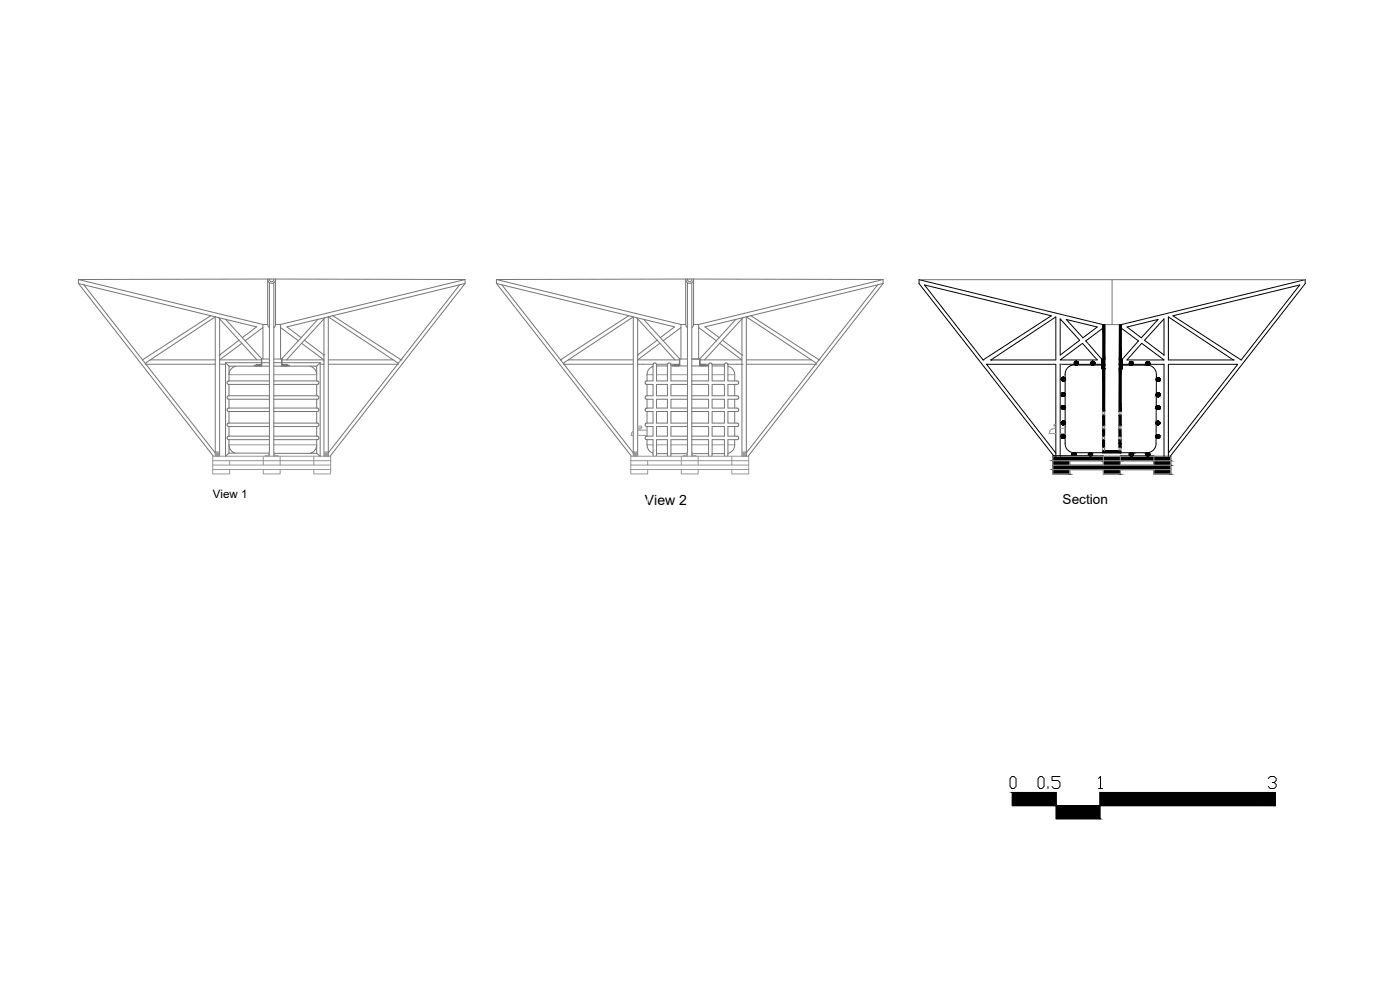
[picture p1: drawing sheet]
<svg xmlns="http://www.w3.org/2000/svg" width="420mm" height="297mm" viewBox="0 0 420 297" stroke-linecap="round" stroke-linejoin="round" font-family="sans-serif">
<defs><g id="words">
<text font-size="7.1" x="310.4" y="237.8">0.5</text>
<text font-size="4.2" x="193.5" y="151.6">View 2</text>
<text font-size="4.1" x="318.9" y="151.2">Section</text>
<text font-size="3.5" x="63.9" y="149.4">View 1</text>
</g></defs>
<!-- layer: 0.3 -->
<g fill="none" stroke="#767676" stroke-width=".3">
<path d="M23.5 85.1l1.7 .4 17.6 22.5M23.5 83.9h116M23.5 85.1l40.6 51.8M23.5 83.9l55.4 13.5M23.5 83.9v1.2M25.2 85.5l38 9.2M63.2 94.7l-20.4 13.3M63.2 94.7l1.4 .4M64.6 95.1l12.4 3-4.3 3.2M64.6 95.1l-19.5 12.9M64.6 95v41.9M65.3 94h-.1"/>
<path d="M65.6 95.3l.3 .4M65.9 95.7v41.2M65.9 95.7l11.2 12.3M67.7 95.8l10.9 11.9v2.2M78.9 97.4v10.3M78.9 98.3l-5.3 3.9M80.3 83.9v13.5h-1.4M80.3 97.3l.6 1M80.9 84.9v52M82.2 84.9v52M82.2 83.7a.67 .67 0 0 1-.7 .8 .67 .67 0 0 1-.6-.8M82.7 83.7a1.17 1.17 0 0 1-1.2 1.3 1.17 1.17 0 0 1-1.1-1.3"/>
<path d="M82.7 97.3l-.5 1M82.7 83.9v13.5h1.5M84.2 97.4v10.3M84.2 98.3l5.3 3.9M95.4 95.8l-5 5.5M95.4 95.8l-9.3 2.3 4.3 3.2M97.2 95.7v12.4M97.2 95.7l-5.8 6.4M97.5 95.3l-.3 .4M97.9 94h.1M98.5 95.1l-3.1 .7M98.5 95.1l21 13.9"/>
<path d="M98.5 95v41.9M99.9 94.7l-1.4 .4M99.9 94.7l20.5 13.3M137.9 85.5l-38 9.2M139.6 85.1l-1.7 .4-17.5 22.5M139.6 85.1l-40.5 51.8M139.6 83.9l-55.4 13.5M139.6 83.9v1.2M149 85.1l1.6 .4 17.6 22.5M149 85.1l40.5 51.8M149 83.9h116M149 83.9l55.4 13.5"/>
<path d="M149 83.9v1.2M150.6 85.5l38.1 9.2M188.7 94.7l-20.5 13.3M188.7 94.7l1.4 .4M190.1 95v41.9M190.1 95.1l3.1 .7M190.1 95.1l-19.5 12.9M190.7 94h.1M191 95.3l.4 .4M191.4 95.7v41.2M191.4 95.7l11.2 12.3M193.2 95.8l10.8 11.9v2.1"/>
<path d="M193.2 95.8l9.3 2.3-4.3 3.2M204.4 97.4v10.3M204.4 98.3l-5.3 3.9M205.8 83.9v13.5h-1.4M205.8 97.3l.5 1M206.3 84.9v52M207.6 84.9v52M207.6 83.7a.67 .67 0 0 1-.6 .8 .67 .67 0 0 1-.7-.8M208.1 83.7a1.17 1.17 0 0 1-1.1 1.3 1.17 1.17 0 0 1-1.2-1.3M208.2 97.3l-.6 1M208.2 83.9v13.5h1.5M209.7 97.4v10.3"/>
<path d="M209.7 98.3l5.3 3.9M220.9 95.8l-5.1 5.5M220.9 95.8l-9.3 2.3 4.2 3.2M222.7 95.7v41.2M222.7 95.7l-5.9 6.4M223 95.3l-.3 .4M223.3 94h.1M224 95.1l-3.1 .7M224 95.1l19.5 12.9M224 95v41.9M225.3 94.7l-1.3 .4M225.3 94.7l20.5 13.3"/>
<path d="M263.4 85.5l-38.1 9.2M265 85.1l-1.6 .4-17.6 22.5M265 85.1l-40.5 51.8M265 83.9l-55.3 13.5M265 83.9v1.2M275.8 83.9h115.9M331.6 97.4h4.4M333.8 83.9v13.5M42.8 108h.1M42.8 108l21.8 27.9M43.8 109.3h.1M43.8 109.3h20.8"/>
<path d="M45.1 108h19.5M45.1 108l-1.5 1M65.9 106.5h.1M65.9 109.3h1.8M67.7 108.8v28.1l1-.9M67.7 108.8h10.7M67.7 108.8l1 1.1M68.7 109.9v4.4M68.7 115.3v3.5M68.7 119.8v2.6M68.7 109.9h12.2M70.7 109.9l-.9 .4-.6 .6-.5 1.5"/>
<path d="M71.7 102.1l-5.8 4.4M72.6 103l-6.7 5h12.5M76.9 109.7v.1M77 109.6v-.2h.3v.2M77 109.4l-.1 .2M77 109.7v.1M77.3 109.4l.1 .2M77.3 109.7v.1M77.4 109.7v.1M77.7 109.7v.1M77.8 109.6v-.2h.3v.2M77.8 109.4l-.1 .2"/>
<path d="M77.8 109.7v.1M78.1 109.4l.1 .2M78.1 109.7v.1M78.2 109.7v.1M78.6 108.8h2.3M80.9 114.3h-12.3l-.5 .5 .5 .5h12.3M80.9 118.8h-12.4l-.4 .4 .4 .6h12.4M80.9 107.7h-2.5l-.1 1.8-2 .2h1.8l.5-.4M82.2 114.3h13l.5 .4v.4l-.5 .2h-13M82.2 118.8h13.1l.4 .3v.4l-.4 .3h-13.1M82.2 107.7h2.4v1.5l.2 .4 2 .1h-1.9l-.4-.4M82.2 109.9h12.8"/>
<path d="M82.2 108.8h2.3M84.6 108h12.6M84.6 108.8h11.5M84.9 109.7v.1M85 109.6v-.2h.3v.2M85 109.4l-.1 .2M85 109.7v.1M85.3 109.4l.1 .2M85.3 109.7v.1M85.4 109.7v.1M85.7 109.7v.1M85.8 109.4l-.1 .2"/>
<path d="M85.8 109.7v.1M86.1 109.4h.1M86.1 109.7v.1M86.2 109.4l-.1 .2v-.2h-.3v.2M90.4 101.3l-5.9 6.4v2.2M90.5 103l6.7 5M91.4 102.1l-5.4 5.9M91.4 102.1l5.8 4.4M93 109.9l1.5 .9 .5 1.6M95 109.9v4.4M95 115.3v3.5M95 119.8v2.6"/>
<path d="M96.1 109.3h1.1M96.1 108.8v28.1l-1.1-.9M96.1 108.8l-1.1 1.1M97.2 108.1h.1M97.2 106.5h.1M97.2 108.1v28.8M98.5 109.3h20.8M98.5 108h19.5M119.3 109.3h.1M119.3 109.3l-20.8 26.6M120.4 108h.1M120.4 108l-1.1 1.3"/>
<path d="M168.2 108h.1M168.2 108l1 1.3M169.2 109.3h.1M169.2 109.3h20.9M169.2 109.3l20.9 26.6M170.6 108h19.5M170.6 108l-1.6 1M191.4 106.5h.1M191.4 109.3h4.6M194.2 115.3v3.5M194.2 119.8v2.6M196 109.9l-.9 .5-.7 .9-.2 1v2"/>
<path d="M197 109.3h3.3M197 118.7v-3.4h3.3v3.5h-3.3M197 119.8h3.3v2.6h-3.3zM197 109.8h3.3M197.2 102.1l-5.8 4.4M198 103l-6.6 5h12.5M201.3 109.3h2.6M201.4 109.8h4.9M202.4 109.7v.1M202.5 109.6v-.2h.2v.2M202.5 109.4l-.1 .2M202.5 109.7v.1"/>
<path d="M202.7 109.4l.2 .2M202.7 109.7v.1M202.9 109.7v.1M203.2 109.7v.1M203.3 109.6v-.2h.2v.2M203.3 109.4l-.1 .2M203.3 109.7v.1M203.5 109.4l.2 .2M203.5 109.7v.1M203.7 109.7v.1M206.3 114.3h-4.9v-5l-.4-.4-.4 .1-.3 .4v4.9h-3.3v-5l-.4-.4-.6 .3v5.1h-2l-.4 .5 .4 .5h2v3.5h-2l-.4 .4 .4 .6h2v2.6h-2l-.4 .5 .4 .6h2v3.4h-2l-.4 .5 .4 .6h2v2.9h-1.9l-.5 .5 .4 .5h2v4.7l.2 .3M206.3 107.7h-2.4l-.1 1.8-2.1 .2h1.9l.4-.4"/>
<path d="M206.3 115.3h-4.9v3.5h4.9M206.3 119.8h-4.9v2.6h4.9M207.6 114.3h5.1v-5l.4-.4 .5 .1 .1 .4v4.9h3.7v-4.9l.2-.4 .5-.1 .4 .4v5h2.8l.4 .3-.1 .5-.3 .2h-2.8v3.5h2.8l.4 .4-.1 .4-.3 .2h-2.8v2.6h2.8l.4 .4-.1 .5-.3 .2h-2.8v3.4h2.8l.4 .4-.1 .5-.3 .2h-2.8v2.9h2.8l.4 .6-.4 .4h-2.8v4.7l-.2 .3M207.6 115.3h5.1v3.5h-5.1M207.6 119.8h5.1v2.6h-5.1M207.6 109.8h5.1M207.6 107.7h2.4M207.7 107.7h2.4l.2 1.8 2 .2h-1.9l-.4-.4M210 107.7v2.1M210.1 109.3h2.6M210.3 109.7v.1M210.5 109.6v-.2h.3v.2"/>
<path d="M210.5 109.4l-.2 .2M210.5 109.7v.1M210.8 109.4v.2M210.8 109.7v.1M211.1 109.7v.1M211.3 109.6v-.2h.3v.2M211.3 109.4l-.2 .2M211.3 109.7v.1M211.6 109.4v.2M211.6 109.7v.1M213.7 109.3h3.7M213.7 118.7v-3.4h3.7v3.5h-3.7"/>
<path d="M213.7 119.8h3.7v2.6h-3.7zM213.7 109.8h3.7M215.8 101.3l-5.8 6.4M216 103l6.7 5h-12.6M216.8 102.1l-5.3 5.9M216.8 102.1l5.9 4.4M218.4 109.3h4.3M218.5 109.9l.9 .4 .8 .9 .3 1v2.1M220.5 115.3v3.5M220.5 119.8v2.6M222.7 106.5h.1M222.7 109.3h.1"/>
<path d="M224 109.3h20.8M224 108h19.5M243.5 108l1.5 1M244.8 109.3h.1M244.8 109.3l-20.8 26.6M245.8 108h.1M245.8 108l-1 1.3M295 108h.1M318.2 109.3h.1M372.5 108h.1M68.7 133.5l.5 1.5 1.3 1M68.7 123.5v3.4"/>
<path d="M68.7 128v2.9M68.7 131.9v4.1M68.7 136h11.9M80.9 122.4h-12.4l-.4 .5 .5 .6h12.3M80.9 126.9h-12.4l-.4 .5 .5 .6h12.3M80.9 130.9h-12.3l-.5 .4 .2 .4 .3 .2h12.3M82.2 122.4h13.1l.4 .4v.4l-.4 .3h-13.1M82.2 126.9h13.1l.4 .4v.4l-.4 .3h-13.1M82.2 130.9h13l.5 .4v.3l-.4 .3h-13.1M82.4 136h12.6M95 133.5l-.1 .8-.5 .9-1.4 .8M95 123.5v3.4"/>
<path d="M95 128v2.9M95 131.9v4.1M194.2 131.9l.2 2.6 .7 1 .9 .5M194.2 123.5v3.4M194.2 128v2.9M196.8 136.9l.2-.4v-4.6h3.3v4.6l.2 .4M197 136.1h3.3M197 123.5h3.3v3.4h-3.3zM197 128h3.3v2.9h-3.3zM201.4 136.1h4.7M206.3 131.9h-4.9v4.7l-.2 .3M206.3 123.5h-4.9v3.4h4.9"/>
<path d="M206.3 128h-4.9v2.9h4.9M207.6 131.9h5.1v4.7l.2 .3M207.6 123.5h5.1v3.4h-5.1M207.6 128h5.1v2.9h-5.1M207.8 136.1h4.9M213.7 136.1h3.7M213.7 123.5h3.7v3.4h-3.7zM213.7 128h3.7v2.9h-3.7zM217.6 136.9l-.2-.4v-4.6h-3.7v4.6l-.2 .4M220.5 131.9l-.2 2.6-.8 1.1-1 .4M220.5 123.5v3.4M220.5 128v2.9"/>
<path d="M330.9 134.2v1.1M331 123.5v1.1M331 127.7v1.1M331 130.9l-.1 1.1M331.5 130.9v1.1M331.5 134.2v1.1M331.5 123.5v1.1M331.5 127.7v1.1M335.9 130.9v1.1M335.9 134.2v1.1M335.9 123.5v1.1M335.9 127.7v1.1"/>
<path d="M336.4 130.9v1.1M336.4 134.2v1.1M336.4 123.5v1.1M336.4 127.7v1.1"/>
</g>
<!-- layer: 0.2 -->
<g fill="none" stroke="#989898" stroke-width=".3">
<path d="M68.7 112.4h12.2M82.2 112.4h12.8M194.2 112.4h1.8M197 112.4h3.3M201.4 112.4h4.9M207.6 112.4h5.1M213.7 112.4h3.7M218.5 112.4h2M63.8 138.2v1.3h5.1v-1.3M63.8 138.2h35.4M63.8 138.2v-1.3h35.4v1.3M63.8 139.5v1.4"/>
<path d="M64.9 135.6h.7v1.2l-.7 .1zM65 136l.3-.1 .2 .4h-.5zM65 136.8h.3M65.1 136.7v.1M65.3 136.7l.2 .1M65.4 136.7v.1M65.6 136.8v.1M68.7 133.5h12.2M68.9 139.5h25.3M79 136.9v2.6M79.8 136.8h.1M79.9 136.7l.3 .1"/>
<path d="M80.2 136.7l.1 .1M80.6 136h.2M80.6 136.3h.2M80.8 135.9v.5M80.9 135.6l-.1 1-.2 .2M80.9 136.6l-.3 .3h-1.1M82.2 135.6v1l.2 .2M82.2 136.6l.2 .3h1.1M82.2 133.5h12.8M82.2 135.9v.5M82.2 136h.2M82.2 136.3h.2"/>
<path d="M82.8 136.7l-.1 .1M83.1 136.8h.1M83.1 136.7l-.3 .1M84.1 136.9v2.6M94.2 136.9v2.6h5v-1.3M97.5 135.6h.7v1.3l-.7-.1zM97.5 136.8v.1M97.6 136l.3-.1 .2 .4-.2 .1zM97.7 136.7v.1M97.9 136.8h.2M97.9 136.7l-.3 .1M98 136.7v.1"/>
<path d="M99.2 139.5v1.4M189.3 138.2v1.3h5.1v-1.3M189.3 138.2v-1.3h35.4v1.3M189.3 139.5v1.4M189.3 138.2h35.4M190.1 129.4l-.4 .3-.3 .9h.7M190.4 135.6h.6v1.2l-.6 .1zM190.5 136l.2-.1 .2 .4h-.4zM190.5 136.8h.2M190.6 136.7v.1M190.7 136.7l.2 .1M190.8 136.7v.1"/>
<path d="M191 136.8v.1M191.4 127.9l1.2 .1-.1 .4h-1.1v.7h.7M191.4 129.1h.1M191.4 130.6h2.8M192.1 128.4v.7h2.1M194.2 133.5h1.8M194.4 139.5h25.2M197 133.5h3.3M201.4 133.5h4.9M204.5 136.9v2.6M205.3 136.8h.1M205.4 136.7l.3 .1"/>
<path d="M205.7 136.7l.1 .1M206.1 136h.1M206.1 136.3h.1M206.2 135.9v.5M206.3 135.6l-.1 1-.2 .2M206.3 136.6l-.3 .3h-1M207.6 135.6l.1 1 .2 .2M207.6 136.6l.3 .3h1M207.6 133.5h5.1M207.7 135.9v.5M207.7 136h.1M207.7 136.3h.1"/>
<path d="M208.3 136.7l-.1 .1M208.5 136.8h.2M208.5 136.7l-.2 .1M209.5 136.9v2.6M213.7 133.5h3.7M218.5 133.5h2M219.6 136.9v2.6h5.1v-1.3M223 135.6h.6v1.3l-.6-.1zM223 136.8v.1M223.1 136h.5v.3l-.3 .1zM223.2 136.7v.1M223.3 136.8h.3"/>
<path d="M223.3 136.7l-.2 .1M223.5 136.7v.1M224.7 139.5v1.4M316 138.2v1.4h5v-1.4M316 138.2v-1.3h35.4v1.3M316 139.6v1.3M316 138.2h35.4M316.9 128.5l-1.5 .4-.5 1.2h2M316.9 127.3l-.6 .2 .1 .4h.5M318.2 128.5h1.5M318.2 130.1h1.5M321 139.6h25.3"/>
<path d="M331.1 136.9v2.7M336.2 136.9v2.7M346.3 136.9v2.7h5.1v-1.4M351.4 139.6v1.3M63.8 140.9h5.1v1.3h-5.1zM68.9 140.9h25.3M79 140.9v1.3h5.1v-1.3M94.2 140.9h5v1.3h-5zM189.3 140.9h5.1v1.3h-5.1zM194.4 140.9h25.2M204.5 140.9v1.3h5v-1.3M219.6 140.9h5.1v1.3h-5.1z"/>
<path d="M316 140.9h5v1.3h-5zM321 140.9h25.3M331.1 140.9v1.3h5.1v-1.3M346.3 140.9h5.1v1.3h-5.1z"/>
<circle cx="65.3" cy="136.2" r=".14"/>
<circle cx="97.9" cy="136.2" r=".14"/>
<circle cx="190.7" cy="136.2" r=".14"/>
<circle cx="223.3" cy="136.2" r=".14"/>
</g>
<!-- layer: Make2D$Hidden$Curves -->
<g fill="none" stroke="#dbdbdb" stroke-width=".3">
<path d="M80.9 97.4h.1M80.9 83.9h.1M206.3 97.4h.1M206.3 83.9h.1M65.9 109.3h.1M95.6 108.9h.1M191.4 109.3h.1M221.1 108.9h.1M80.2 136.8h.1M82.8 136.8h.1M205.7 136.8h.1M208.3 136.8h.1"/>
<path d="M194.4 149.5v1.4"/>
</g>
<!-- layer: 0.6 -->
<g fill="#000" stroke="#000" stroke-width=".3">
<path d="M318.8 118.9h.6zM319 114.3h.2zM327.9 109.5h.2zM327.9 108.4h.1zM330.6 110.6h.9zM331 110.6h.5v12.9zM335.9 110.6h.6l-.1 12.9zM336.5 110.6h.3zM339.4 109.6h.2zM339.4 108.5h.2zM344.2 108.6h.6zM347.1 118.2h.9z"/>
<path d="M347.5 117.9h.1zM347.5 113.3h.2zM347.5 119h.1zM347.5 114.4h.2zM318.8 126.4h.6zM319 121.7h.2zM319 126.4h.2zM322.1 135.9h.5zM322.1 135.9h.4zM327.2 136.9h.1zM327.2 135.8h.1zM330.9 132h.6v2.2z"/>
<path d="M330.9 135.3h.6zM330.9 135.3h5.5v.5zM331 124.6h.5zM331 124.6h.5v3.1zM331 128.8h.5v2.1zM335.9 132h.5zM335.9 132h.5v1.1zM335.9 133.1h.5v1.1zM334.3 135.3h2.1zM335.9 124.6h.5zM335.9 124.6h.5v3.1zM335.9 128.8h.5z"/>
<path d="M335.9 128.8h.5v2.1zM339.4 136.9h.2zM339.4 136.9h.3zM344.4 135.9h.2zM344.4 136.9h.2zM347 126.7h1zM347 122.1h1zM347.4 121.7h.3zM347.4 126.4h.2zM347.5 121.7h.1z"/>
<path d="M331 97.4l.6 10.4v-10.4zM331 97.4l.6 10.4h-.6z"/>
<path d="M336 97.4l.5 10.4v-10.4zM336 97.4l.5 10.4h-.6z"/>
<path d="M318.6 113.7h1.1zM318.6 113.7h1.1z"/>
<path d="M318.6 113.7h1.1zM318.6 113.7h1.1zM318.6 113.7h1.1zM318.6 113.7h1.1z"/>
<path d="M318.6 113.7h1.1zM318.6 113.7h1.1zM318.6 113.7h1.1zM318.6 113.7h1.1z"/>
<path d="M318.6 113.8h1.1zM318.6 113.8h1.1z"/>
<path d="M318.6 113.8h1.1zM318.6 113.8h1.1z"/>
<path d="M318.6 113.8h1.1zM318.6 113.8h1.1zM318.6 113.8h1.1zM318.6 113.8h1.1z"/>
<path d="M318.6 113.8h1.1zM318.6 113.8h1.1z"/>
<path d="M318.6 113.8h1.1zM318.6 113.8h1.1zM318.6 113.8h1.1zM318.6 113.8h1.1z"/>
<path d="M318.6 113.8h1.1zM318.6 113.8h1.1z"/>
<path d="M318.6 113.8h1.1zM318.6 113.8h1.1z"/>
<path d="M318.6 113.8h1.1zM318.6 113.8h1.1z"/>
<path d="M318.6 118.3h1.1zM318.6 118.3h1.1zM318.6 118.3h1.1zM318.6 118.3h1.1z"/>
<path d="M318.6 118.3h1.1zM318.6 118.3h1.1zM318.6 118.3h1.1zM318.6 118.3h1.1z"/>
<path d="M318.6 118.4h1.1zM318.6 118.4h1.1z"/>
<path d="M318.6 118.4h1.1zM318.6 118.4h1.1zM318.6 118.4h1.1zM318.6 118.4h1.1z"/>
<path d="M318.6 118.4h1.1zM318.6 118.4h1.1zM318.6 118.4h1.1zM318.6 118.4h1.1z"/>
<path d="M318.6 118.4h1.1zM318.6 118.4h1.1z"/>
<path d="M318.6 118.5h1.1zM318.6 118.5h1.1zM318.6 118.5h1.1zM318.6 118.5h1.1z"/>
<path d="M318.6 113.6h1zM318.6 113.6h1zM318.6 113.6h1zM318.6 113.6h1z"/>
<path d="M318.6 113.6h1zM318.6 113.6h1z"/>
<path d="M318.6 113.7h1zM318.6 113.7h1zM318.6 113.7h1zM318.6 113.7h1z"/>
<path d="M318.6 113.9h1.1zM318.6 113.9h1.1zM318.6 113.9h1.1zM318.6 113.9h1.1z"/>
<path d="M318.6 113.9h1zM318.6 113.9h1zM318.6 113.9h1zM318.6 113.9h1z"/>
<path d="M318.6 113.9h1zM318.6 113.9h1z"/>
<path d="M318.6 113.9h1zM318.6 113.9h1zM318.6 113.9h1zM318.6 113.9h1z"/>
<path d="M318.6 118.2h1zM318.6 118.2h1zM318.6 118.2h1zM318.6 118.2h1z"/>
<path d="M318.6 118.3h1zM318.6 118.3h1zM318.6 118.3h1zM318.6 118.3h1z"/>
<path d="M318.6 118.5h1.1zM318.6 118.5h1.1z"/>
<path d="M318.6 118.5h1zM318.6 118.5h1zM318.6 118.5h1zM318.6 118.5h1z"/>
<path d="M318.6 118.5h1zM318.6 118.5h1zM318.6 118.5h1zM318.6 118.5h1z"/>
<path d="M318.6 113.5h1zM318.6 113.5h1z"/>
<path d="M318.6 113.5h1zM318.6 113.5h1z"/>
<path d="M318.6 113.5h1zM318.6 113.5h1z"/>
<path d="M318.6 113.6h1zM318.6 113.6h1z"/>
<path d="M318.6 113.6h1zM318.6 113.6h1z"/>
<path d="M318.6 113.9h1zM318.6 113.9h1z"/>
<path d="M318.6 114h1zM318.6 114h1z"/>
<path d="M318.6 118.2h1zM318.6 118.2h1zM318.6 118.2h1zM318.6 118.2h1z"/>
<path d="M318.6 118.2h1zM318.6 118.2h1zM318.6 118.2h1zM318.6 118.2h1z"/>
<path d="M318.6 118.6h1zM318.6 118.6h1zM318.6 118.6h1zM318.6 118.6h1z"/>
<path d="M318.6 113.5h1zM318.6 113.5h1z"/>
<path d="M318.6 113.5h1zM318.6 113.5h1z"/>
<path d="M318.6 113.5h1zM318.6 113.5h1z"/>
<path d="M318.6 114h1zM318.6 114h1zM318.6 114h1zM318.6 114h1z"/>
<path d="M318.6 118.1h1zM318.6 118.1h1z"/>
<path d="M318.6 118.1h1zM318.6 118.1h1zM318.6 118.1h1zM318.6 118.1h1z"/>
<path d="M318.6 113.5h1zM318.6 113.5h1z"/>
<path d="M318.6 114.1h1zM318.6 114.1h1z"/>
<path d="M318.6 118.1h1zM318.6 118.1h1z"/>
<path d="M318.6 118.1h1zM318.6 118.1h1z"/>
<path d="M318.6 118.1h1zM318.6 118.1h1z"/>
<path d="M318.6 118.7h1zM318.6 118.7h1zM318.6 118.7h1zM318.6 118.7h1z"/>
<path d="M318.7 113.4h.9zM318.7 113.4h.9z"/>
<path d="M318.7 113.4h.9zM318.7 113.4h.9z"/>
<path d="M318.7 118.1h.9zM318.7 118.1h.9z"/>
<path d="M318.7 118.7h.9zM318.7 118.7h.9zM318.7 118.7h.9zM318.7 118.7h.9z"/>
<path d="M318.7 113.4h.8zM318.7 113.4h.8zM318.7 113.4h.8zM318.7 113.4h.8z"/>
<path d="M318.7 114.1h.9zM318.7 114.1h.9z"/>
<path d="M318.7 114.1h.8zM318.7 114.1h.8z"/>
<path d="M318.7 114.1h.8zM318.7 114.1h.8zM318.7 114.1h.8zM318.7 114.1h.8z"/>
<path d="M318.7 118.7h.8zM318.7 118.7h.8z"/>
<path d="M318.7 118.8h.8zM318.7 118.8h.8z"/>
<path d="M318.7 113.4h.8zM318.7 113.4h.8z"/>
<path d="M318.7 113.4h.8zM318.7 113.4h.8zM318.7 113.4h.8zM318.7 113.4h.8z"/>
<path d="M318.7 114.1h.8zM318.7 114.1h.8zM318.7 114.1h.8zM318.7 114.1h.8z"/>
<path d="M318.7 118h.8zM318.7 118h.8z"/>
<path d="M318.7 118h.8zM318.7 118h.8z"/>
<path d="M318.7 118.8h.8zM318.7 118.8h.8z"/>
<path d="M318.7 118.8h.8zM318.7 118.8h.8z"/>
<path d="M318.7 113.4h.8zM318.7 113.4h.8zM318.7 113.4h.8zM318.7 113.4h.8z"/>
<path d="M318.7 114.2h.8zM318.7 114.2h.8zM318.7 114.2h.8zM318.7 114.2h.8z"/>
<path d="M318.7 113.4h.8zM318.7 113.4h.8z"/>
<path d="M318.7 113.4h.8zM318.7 113.4h.8z"/>
<path d="M318.7 114.2h.8zM318.7 114.2h.8z"/>
<path d="M318.7 118h.8zM318.7 118h.8z"/>
<path d="M318.7 118h.8zM318.7 118h.8z"/>
<path d="M318.8 113.3h.6zM318.8 113.3h.6z"/>
<path d="M318.8 113.3h.6zM318.8 113.3h.6z"/>
<path d="M318.8 118h.6zM318.8 118h.6z"/>
<path d="M318.8 118h.6zM318.8 118h.6zM318.8 118h.6zM318.8 118h.6z"/>
<path d="M318.8 118.8h.6zM318.8 118.8h.6z"/>
<path d="M318.8 113.3h.6zM318.8 113.3h.6z"/>
<path d="M318.8 113.3h.6zM318.8 113.3h.6z"/>
<path d="M318.8 117.9h.6zM318.8 117.9h.6z"/>
<path d="M318.8 117.9h.6zM318.8 117.9h.6zM318.8 117.9h.6zM318.8 117.9h.6z"/>
<path d="M318.8 118.8h.6zM318.8 118.8h.6z"/>
<path d="M318.8 118.8h.6zM318.8 118.8h.6zM318.8 118.8h.6zM318.8 118.8h.6z"/>
<path d="M318.8 113.3h.6zM318.8 113.3h.6z"/>
<path d="M318.8 113.3h.6zM318.8 113.3h.6z"/>
<path d="M318.8 113.3h.6zM318.8 113.3h.6z"/>
<path d="M318.8 114.2h.6zM318.8 114.2h.6zM318.8 114.2h.6zM318.8 114.2h.6zM318.8 114.2h.6zM318.8 114.2h.6z"/>
<path d="M318.9 117.9h.5zM318.9 117.9h.5z"/>
<path d="M318.9 117.9h.5zM318.9 117.9h.5z"/>
<path d="M318.9 118.9h.5zM318.9 118.9h.5z"/>
<path d="M318.9 114.3h.4zM318.9 114.3h.4zM318.9 114.3h.4zM318.9 114.3h.4z"/>
<path d="M318.9 118.9h.4zM318.9 118.9h.4z"/>
<path d="M318.9 118.9h.4zM318.9 118.9h.4z"/>
<path d="M318.9 114.3h.4zM318.9 114.3h.4zM318.9 114.3h.4zM318.9 114.3h.4z"/>
<path d="M318.9 118.9h.4zM318.9 118.9h.4zM318.9 118.9h.4zM318.9 118.9h.4z"/>
<path d="M319 114.3h.2zM319 114.3h.2zM319 114.3h.2zM319 114.3h.2zM319 114.3h.2z"/>
<path d="M319 113.2h.2zM319 113.2h.2zM319 113.2h.2zM319 113.2h.2zM319 113.2h.2z"/>
<path d="M319 113.2h.2zM319 113.2h.2zM319 113.2h.2zM319 113.2h.2zM319 113.2h.2zM319 113.2h.2zM319 113.2h.2zM319 113.2h.2z"/>
<path d="M319 117.9h.2zM319 117.9h.2zM319 117.9h.2zM319 117.9h.2zM319 117.9h.2z"/>
<path d="M319 117.9h.2zM319 117.9h.2zM319 117.9h.2zM319 117.9h.2zM319 117.9h.2zM319 117.9h.2zM319 117.9h.2zM319 117.9h.2z"/>
<path d="M319 118.9h.2zM319 118.9h.2z"/>
<path d="M319 113.2h.2zM319 113.2h.2zM319 113.2h.2zM319 113.2h.2z"/>
<path d="M319 114.3h.2zM319 114.3h.2z"/>
<path d="M319 114.3h.2zM319 114.3h.2zM319 114.3h.2zM319 114.3h.2z"/>
<path d="M319 117.9h.2zM319 117.9h.2zM319 117.9h.2zM319 117.9h.2z"/>
<path d="M319 118.9h.2zM319 118.9h.2z"/>
<path d="M319 118.9h.2zM319 118.9h.2zM319 118.9h.2zM319 118.9h.2z"/>
<path d="M319 118.9h.2zM319 118.9h.2zM319 118.9h.2zM319 118.9h.2z"/>
<path d="M319 114.3h.2zM319 114.3h.2z"/>
<path d="M319 118.9h.2zM319 118.9h.2zM319 118.9h.2zM319 118.9h.3z"/>
<path d="M319 118.9h.2zM319 118.9h.2z"/>
<path d="M319 113.2h.3zM319 113.2h.3z"/>
<path d="M319 113.2h.3zM319 113.2h.3zM319 113.2h.3zM319 113.2h.3z"/>
<path d="M319 113.2h.3zM319 113.2h.3z"/>
<path d="M319 113.2h.3zM318.9 113.2h.4zM318.9 113.2h.4zM318.9 113.2h.4zM318.9 113.2h.4zM318.9 113.2h.4zM318.9 113.2h.4zM318.9 113.2h.4z"/>
<path d="M319 114.3h.3zM319 114.3h.3zM319 114.3h.3zM319 114.3h.3z"/>
<path d="M319 114.3h.3zM319 114.3h.2zM319 114.3h.2zM319 114.3h.2z"/>
<path d="M319 117.9h.3zM319 117.9h.3z"/>
<path d="M319 117.9h.3zM319 117.9h.3zM319 117.9h.3zM319 117.9h.3zM319 117.9h.3zM319 117.9h.3z"/>
<path d="M319 117.9h.3zM319 117.9h.3zM318.9 117.9h.4zM318.9 117.9h.4zM318.9 117.9h.4zM318.9 117.9h.4zM318.9 117.9h.4zM318.9 117.9h.4z"/>
<path d="M319 118.9h.3zM319 118.9h.3zM319 118.9h.3zM319 118.9h.3z"/>
<path d="M318.9 113.2h.4zM318.9 113.2h.4zM318.9 113.2h.4zM318.9 113.2h.4z"/>
<path d="M318.9 114.3h.4zM318.9 114.3h.4z"/>
<path d="M318.9 114.3h.4zM318.9 114.3h.4zM319 114.3h.3zM319 114.3h.3z"/>
<path d="M318.9 117.9h.4zM318.9 117.9h.4zM318.9 117.9h.4zM318.9 117.9h.4z"/>
<path d="M318.9 118.9h.4zM318.9 118.9h.4z"/>
<path d="M318.9 118.9h.4zM318.9 118.9h.4zM319 118.9h.3zM319 118.9h.3z"/>
<path d="M318.9 114.3h.4zM318.9 114.3h.4z"/>
<path d="M318.9 118.9h.4zM318.9 118.9h.4z"/>
<path d="M318.9 118.9h.4zM318.9 118.9h.4z"/>
<path d="M318.9 113.2h.4zM318.9 113.2h.4z"/>
<path d="M318.9 113.2h.4zM318.9 113.2h.4z"/>
<path d="M318.9 113.2l.4 .1zM318.9 113.2l.4 .1zM318.9 113.3h.4zM318.9 113.3h.4z"/>
<path d="M318.9 113.3h.4zM318.9 113.3h.4zM318.9 113.3h.4zM318.9 113.3h.4zM318.9 113.3h.4zM318.9 113.3h.4zM318.9 113.3h.4zM318.9 113.3h.4z"/>
<path d="M318.9 114.3h.4zM318.9 114.3h.4zM318.9 114.3h.4zM318.9 114.3h.4z"/>
<path d="M318.9 114.3h.4zM318.9 114.3h.4zM318.9 114.3h.4zM318.9 114.3h.4z"/>
<path d="M318.9 117.9h.4zM318.9 117.9h.4z"/>
<path d="M318.9 117.9h.4zM318.9 117.9h.4zM318.9 117.9h.4zM318.9 117.9h.4zM318.9 117.9h.4zM318.9 117.9h.4z"/>
<path d="M318.9 117.9h.4zM318.9 117.9h.4zM318.9 117.9h.4zM318.9 117.9h.4zM318.9 117.9h.4zM318.9 117.9h.4zM318.9 117.9h.4zM318.9 117.9h.4z"/>
<path d="M318.9 118.9h.4zM318.9 118.9h.4zM318.9 118.9h.4zM318.9 118.9h.4z"/>
<path d="M318.9 113.3h.5zM318.9 113.3h.5zM318.9 113.3h.5zM318.9 113.3h.5z"/>
<path d="M318.9 114.3h.4zM318.9 114.3h.5z"/>
<path d="M318.9 114.3h.4zM318.9 114.3h.4zM318.9 114.3h.4zM318.9 114.3h.4z"/>
<path d="M318.9 117.9h.5zM318.9 117.9h.5z"/>
<path d="M318.9 118.9h.4zM318.9 118.9h.5z"/>
<path d="M318.9 118.9h.4zM318.9 118.9h.4z"/>
<path d="M318.9 118.9h.4zM318.9 118.9h.4zM318.9 118.9h.4zM318.9 118.9h.4z"/>
<path d="M318.9 113.3h.5zM318.9 113.3h.5z"/>
<path d="M318.9 113.3h.5zM318.8 113.3h.6z"/>
<path d="M318.9 114.2h.5zM318.9 114.2h.5zM318.9 114.2h.5zM318.9 114.2h.5z"/>
<path d="M318.9 114.2l.5 .1zM318.9 114.2l.5 .1z"/>
<path d="M318.9 117.9h.5zM318.9 117.9h.5z"/>
<path d="M318.9 118.9h.5zM318.9 118.9h.5zM318.9 118.9h.5zM318.9 118.9h.5z"/>
<path d="M318.9 118.9h.5zM318.9 118.9h.5z"/>
<path d="M318.8 113.3h.6zM318.8 113.3h.6z"/>
<path d="M318.8 114.2h.6zM318.8 114.2h.6zM318.9 114.2h.5zM318.9 114.2h.5z"/>
<path d="M318.9 117.9h.5zM318.8 117.9h.6zM318.8 117.9h.6zM318.8 117.9h.6z"/>
<path d="M318.8 117.9h.6zM318.8 117.9h.6zM318.8 117.9h.6zM318.8 117.9h.6z"/>
<path d="M318.8 118.9h.6zM318.8 118.9h.6z"/>
<path d="M318.8 118.9h.6zM318.8 118.9h.6zM318.8 118.9h.6z"/>
<path d="M318.8 113.3h.6zM318.8 113.3h.6zM318.8 113.3h.6zM318.8 113.3h.6z"/>
<path d="M318.8 113.3h.6zM318.8 113.3h.6z"/>
<path d="M318.8 114.2h.6zM318.8 114.2h.6zM318.8 114.2h.6zM318.8 114.2h.6z"/>
<path d="M318.8 117.9h.6zM318.8 117.9h.6zM318.8 117.9h.6zM318.8 117.9h.6z"/>
<path d="M318.8 117.9h.6zM318.8 117.9h.6z"/>
<path d="M318.8 118.9h.6zM318.8 118.9h.6zM318.8 118.9h.6zM318.8 118.9h.6z"/>
<path d="M318.8 113.3h.6zM318.8 113.3h.6z"/>
<path d="M318.8 113.3h.6zM318.8 113.3h.6zM318.8 113.3h.6zM318.8 113.3h.6z"/>
<path d="M318.8 114.2h.6zM318.8 114.2h.6zM318.8 114.2h.6zM318.8 114.2h.6z"/>
<path d="M318.8 114.2h.6zM318.8 114.2h.6z"/>
<path d="M318.8 117.9l.6 .1zM318.8 117.9l.6 .1z"/>
<path d="M318.8 118.8h.6zM318.8 118.8l.6 .1zM318.8 118.9h.6zM318.8 118.9h.6z"/>
<path d="M318.8 113.3l.7 .1zM318.8 113.3l.7 .1zM318.7 113.4h.8zM318.7 113.4h.8z"/>
<path d="M318.8 114.2h.6zM318.8 114.2h.7z"/>
<path d="M318.8 114.2h.6zM318.8 114.2h.6zM318.8 114.2h.6zM318.8 114.2h.6z"/>
<path d="M318.8 114.2h.6zM318.8 114.2h.6zM318.8 114.2h.6zM318.8 114.2h.6z"/>
<path d="M318.8 118h.7zM318.8 118h.7zM318.7 118h.8zM318.7 118h.8z"/>
<path d="M318.8 118.8h.6zM318.8 118.8h.7z"/>
<path d="M318.8 118.8h.6zM318.8 118.8h.6z"/>
<path d="M318.8 118.8h.6zM318.8 118.8h.6z"/>
<path d="M318.7 113.4h.8zM318.7 113.4h.8zM318.7 113.4h.8zM318.7 113.4h.8z"/>
<path d="M318.7 114.2h.8zM318.7 114.2h.8z"/>
<path d="M318.7 114.2h.8zM318.7 114.2h.8zM318.7 114.2h.8zM318.7 114.2h.8z"/>
<path d="M318.7 118h.8zM318.7 118h.8zM318.7 118h.8zM318.7 118h.8z"/>
<path d="M318.7 118.8h.8zM318.7 118.8h.8z"/>
<path d="M318.7 118.8h.8zM318.7 118.8h.8zM318.7 118.8h.8zM318.7 118.8h.8z"/>
<path d="M318.7 118.8h.8zM318.7 118.8h.8z"/>
<path d="M318.7 113.4h.8zM318.7 113.4h.8z"/>
<path d="M318.7 114.2h.8zM318.7 114.2h.8z"/>
<path d="M318.7 114.2h.8zM318.7 114.2h.8z"/>
<path d="M318.7 118h.8zM318.7 118h.8zM318.7 118h.8zM318.7 118h.8z"/>
<path d="M318.7 118h.8zM318.7 118h.8z"/>
<path d="M318.7 118.8h.8zM318.7 118.8h.8z"/>
<path d="M318.7 118.8h.8zM318.7 118.8h.8zM318.7 118.8h.8zM318.7 118.8h.8z"/>
<path d="M318.7 118.8h.8zM318.7 118.8h.8z"/>
<path d="M318.7 113.4h.8zM318.7 113.4h.8zM318.7 113.4h.8zM318.7 113.4h.8z"/>
<path d="M318.7 114.1l.8 .1zM318.7 114.1l.8 .1z"/>
<path d="M318.7 118h.8zM318.7 118h.8z"/>
<path d="M318.7 118h.8zM318.7 118h.8zM318.7 118h.8zM318.7 118h.8z"/>
<path d="M318.7 118.8h.8zM318.7 118.8h.8z"/>
<path d="M318.7 118.8h.8zM318.7 118.8h.8z"/>
<path d="M318.7 113.4h.9zM318.7 113.4h.9z"/>
<path d="M318.7 114.1h.8zM318.7 114.1h.8zM318.7 114.1h.8zM318.7 114.1h.8z"/>
<path d="M318.7 118l.8 .1zM318.7 118l.8 .1zM318.7 118.1h.8zM318.7 118.1h.8z"/>
<path d="M318.7 118.7h.8zM318.7 118.7h.9z"/>
<path d="M318.7 118.7l.8 .1zM318.7 118.7l.8 .1z"/>
<path d="M318.7 118.8h.8zM318.7 118.8h.8z"/>
<path d="M318.7 113.4h.9zM318.7 113.4h.9z"/>
<path d="M318.7 113.4l.9 .1zM318.7 113.4l.9 .1zM318.7 113.5h.9zM318.7 113.5h.9z"/>
<path d="M318.7 113.5h.9zM318.6 113.5h1zM318.6 113.5h1zM318.6 113.5h1z"/>
<path d="M318.7 114.1h.9zM318.7 114.1h.9z"/>
<path d="M318.7 114.1h.9zM318.7 114.1h.9z"/>
<path d="M318.7 114.1h.9zM318.7 114.1h.9zM318.7 114.1h.9zM318.7 114.1h.9z"/>
<path d="M318.7 114.1h.9zM318.7 114.1h.8z"/>
<path d="M318.7 118.1h.9zM318.7 118.1h.9zM318.7 118.1h.9zM318.7 118.1h.9z"/>
<path d="M318.7 118.1h.9zM318.7 118.1h.9zM318.7 118.1h.9zM318.7 118.1h.9z"/>
<path d="M318.7 118.1h.9zM318.7 118.1h.9z"/>
<path d="M318.7 118.1h.9zM318.6 118.1h1z"/>
<path d="M318.7 118.7h.9zM318.7 118.7h.9zM318.7 118.7h.9zM318.7 118.7h.9z"/>
<path d="M318.6 113.5h1zM318.6 113.5h1zM318.6 113.5h1zM318.6 113.5h1z"/>
<path d="M318.6 114.1h1zM318.6 114.1h1z"/>
<path d="M318.6 114.1h1zM318.6 114.1h1z"/>
<path d="M318.6 118.1h1zM318.6 118.1h1z"/>
<path d="M318.6 118.7h1zM318.6 118.7h1zM318.7 118.7h.9zM318.7 118.7h.9z"/>
<path d="M318.6 113.5h1zM318.6 113.5h1z"/>
<path d="M318.6 113.5h1zM318.6 113.5h1zM318.6 113.5h1zM318.6 113.5h1z"/>
<path d="M318.6 113.5h1zM318.6 113.5h1z"/>
<path d="M318.6 113.5h1zM318.6 113.5h1z"/>
<path d="M318.6 114h1zM318.6 114h1zM318.6 114h1zM318.6 114h1z"/>
<path d="M318.6 114h1zM318.6 114h1zM318.6 114h1zM318.6 114h1z"/>
<path d="M318.6 114h1zM318.6 114l1 .1zM318.6 114.1h1zM318.6 114.1h1z"/>
<path d="M318.6 118.1h1zM318.6 118.1h1z"/>
<path d="M318.6 118.1h1zM318.6 118.1h1z"/>
<path d="M318.6 118.1l1 .1zM318.6 118.1l1 .1zM318.6 118.2h1zM318.6 118.2h1z"/>
<path d="M318.6 118.6h1zM318.6 118.6h1zM318.6 118.6h1zM318.6 118.6h1z"/>
<path d="M318.6 118.6h1zM318.6 118.6h1zM318.6 118.6h1zM318.6 118.6h1z"/>
<path d="M318.6 118.6l1 .1zM318.6 118.6l1 .1zM318.6 118.7h1zM318.6 118.7h1z"/>
<path d="M318.6 118.7h1zM318.6 118.7h1zM318.6 118.7h1zM318.6 118.7h1z"/>
<path d="M318.6 118.7h1zM318.6 118.7h1zM318.6 118.7h1zM318.6 118.7h1z"/>
<path d="M318.6 113.5l1 .1zM318.6 113.5l1 .1z"/>
<path d="M318.6 113.6h1zM318.6 113.6h1z"/>
<path d="M318.6 113.9h1zM318.6 113.9h1z"/>
<path d="M318.6 113.9l1 .1zM318.6 113.9l1 .1zM318.6 114h1zM318.6 114h1z"/>
<path d="M318.6 114h1zM318.6 114h1z"/>
<path d="M318.6 114h1zM318.6 114h1zM318.6 114h1zM318.6 114h1z"/>
<path d="M318.6 114h1zM318.6 114h1zM318.6 114h1zM318.6 114h1z"/>
<path d="M318.6 118.2h1zM318.6 118.2h1z"/>
<path d="M318.6 118.2h1zM318.6 118.2h1z"/>
<path d="M318.6 118.2h1zM318.6 118.2h1zM318.6 118.2h1zM318.6 118.2h1z"/>
<path d="M318.6 118.2h1zM318.6 118.2h1zM318.6 118.2h1zM318.6 118.2h1z"/>
<path d="M318.6 118.6h1zM318.6 118.6h1zM318.6 118.6h1zM318.6 118.6h1z"/>
<path d="M318.6 118.6h1zM318.6 118.6h1zM318.6 118.6h1zM318.6 118.6h1z"/>
<path d="M318.6 118.6h1zM318.6 118.6h1zM318.6 118.6h1zM318.6 118.6h1z"/>
<path d="M318.6 113.6h1zM318.6 113.6h1z"/>
<path d="M318.6 113.6h1zM318.6 113.6h1z"/>
<path d="M318.6 113.6h1zM318.6 113.6h1zM318.6 113.6h1zM318.6 113.6h1z"/>
<path d="M318.6 113.6h1zM318.6 113.6h1zM318.6 113.6h1zM318.6 113.6h1z"/>
<path d="M318.6 113.6l1 .1zM318.6 113.6l1 .1z"/>
<path d="M318.6 113.7h1.1zM318.6 113.7h1.1zM318.6 113.7h1.1zM318.6 113.7h1.1z"/>
<path d="M318.6 113.9h1zM318.6 113.9h1.1z"/>
<path d="M318.6 113.9h1zM318.6 113.9h1zM318.6 113.9h1zM318.6 113.9h1z"/>
<path d="M318.6 113.9h1zM318.6 113.9h1z"/>
<path d="M318.6 113.9h1zM318.6 113.9h1zM318.6 113.9h1zM318.6 113.9h1z"/>
<path d="M318.6 118.2h1zM318.6 118.2h1z"/>
<path d="M318.6 118.2h1zM318.6 118.2h1z"/>
<path d="M318.6 118.2l1 .1zM318.6 118.2l1 .1zM318.6 118.3h1zM318.6 118.3h1z"/>
<path d="M318.6 118.3h1zM318.6 118.3h1zM318.6 118.3h1zM318.6 118.3h1z"/>
<path d="M318.6 118.5h1zM318.6 118.5h1zM318.6 118.5h1zM318.6 118.5h1z"/>
<path d="M318.6 118.5l1 .1zM318.6 118.5l1 .1zM318.6 118.6h1zM318.6 118.6h1z"/>
<path d="M318.6 118.6h1zM318.6 118.6h1z"/>
<path d="M318.6 118.6h1zM318.6 118.6h1z"/>
<path d="M318.6 113.7h1.1zM318.6 113.7h1.1zM318.6 113.7h1.1zM318.6 113.7h1.1z"/>
<path d="M318.6 113.7h1.1zM318.6 113.7h1.1zM318.6 113.7h1.1zM318.6 113.7h1.1z"/>
<path d="M318.6 113.7h1.1zM318.6 113.7h1.1z"/>
<path d="M318.6 113.7h1.1zM318.6 113.7h1.1zM318.6 113.7h1.1zM318.6 113.7h1.1z"/>
<path d="M318.6 113.7l1.1 .1zM318.6 113.7l1.1 .1zM318.6 113.8h1.1zM318.6 113.8h1.1z"/>
<path d="M318.6 113.8h1.1zM318.6 113.8h1.1z"/>
<path d="M318.6 113.8h1.1zM318.6 113.8h1.1zM318.6 113.8h1.1zM318.6 113.8h1.1z"/>
<path d="M318.6 113.8h1.1zM318.6 113.8h1.1z"/>
<path d="M318.6 113.8h1.1zM318.6 113.8h1.1z"/>
<path d="M318.6 113.8l1.1 .1zM318.6 113.8l1.1 .1z"/>
<path d="M318.6 113.9h1.1zM318.6 113.9h1.1z"/>
<path d="M318.6 118.3h1.1zM318.6 118.3h1.1z"/>
<path d="M318.6 118.3h1.1zM318.6 118.3h1.1z"/>
<path d="M318.6 118.3h1.1zM318.6 118.3h1.1zM318.6 118.3h1.1zM318.6 118.3h1.1z"/>
<path d="M318.6 118.3h1.1zM318.6 118.3h1.1zM318.6 118.3h1.1zM318.6 118.3h1.1z"/>
<path d="M318.6 118.3h1.1zM318.6 118.3h1.1zM318.6 118.3h1.1zM318.6 118.3h1.1z"/>
<path d="M318.6 118.3l1.1 .1zM318.6 118.3l1.1 .1zM318.6 118.4h1.1zM318.6 118.4h1.1z"/>
<path d="M318.6 118.4h1.1zM318.6 118.4h1.1z"/>
<path d="M318.6 118.4h1.1zM318.6 118.4h1.1zM318.6 118.4h1.1zM318.6 118.4h1.1z"/>
<path d="M318.6 118.4h1.1zM318.6 118.4h1.1zM318.6 118.4h1.1zM318.6 118.4h1.1z"/>
<path d="M318.6 118.4l1.1 .1zM318.6 118.4l1.1 .1z"/>
<path d="M318.6 118.5h1.1zM318.6 118.5h1.1zM318.6 118.5h1.1zM318.6 118.5h1.1z"/>
<path d="M318.6 118.5h1.1zM318.6 118.5h1.1zM318.6 118.5h1.1zM318.6 118.5h1.1z"/>
<path d="M318.6 118.5h1.1zM318.6 118.5h1.1zM318.6 118.5h1.1zM318.6 118.5h1.1z"/>
<path d="M318.6 118.5h1.1zM318.6 118.5h1z"/>
<path d="M322.5 108.9h1.1zM322.5 108.9h1.1z"/>
<path d="M322.5 108.9h1.1zM322.5 108.9h1.1z"/>
<path d="M322.5 108.9h1.1zM322.5 108.9h1.1z"/>
<path d="M322.5 108.9h1.1zM322.5 108.9h1.1z"/>
<path d="M322.5 108.9h1.1zM322.5 108.9h1.1z"/>
<path d="M322.5 108.9h1.1zM322.5 108.9h1.1z"/>
<path d="M322.5 108.9h1.1zM322.5 108.9h1.1z"/>
<path d="M322.5 109h1.1zM322.5 109h1.1z"/>
<path d="M322.5 109h1.1zM322.5 109h1.1z"/>
<path d="M322.5 109h1.1zM322.5 109h1.1z"/>
<path d="M322.5 109h1.1zM322.5 109h1.1z"/>
<path d="M322.5 109h1.1zM322.5 109h1.1z"/>
<path d="M322.5 109h1.1zM322.5 109h1.1z"/>
<path d="M322.5 109h1.1zM322.5 109h1.1z"/>
<path d="M322.5 109h1.1zM322.5 109h1.1z"/>
<path d="M322.5 109h1.1zM322.5 109h1.1z"/>
<path d="M322.5 109h1.1zM322.5 109h1.1z"/>
<path d="M322.5 109h1.1zM322.5 109h1.1z"/>
<path d="M322.5 109h1.1zM322.5 109h1.1z"/>
<path d="M322.5 109h1.1zM322.5 109h1.1z"/>
<path d="M322.5 109.1h1.1zM322.5 109.1h1.1z"/>
<path d="M322.5 108.8h1zM322.5 108.8h1z"/>
<path d="M322.5 108.8h1zM322.5 108.8h1z"/>
<path d="M322.5 108.8h1zM322.5 108.8h1z"/>
<path d="M322.5 108.8h1zM322.5 108.8h1z"/>
<path d="M322.5 108.8h1zM322.5 108.8h1z"/>
<path d="M322.5 108.8h1zM322.5 108.8h1z"/>
<path d="M322.5 108.8h1zM322.5 108.8h1z"/>
<path d="M322.5 109.1h1zM322.5 109.1h1z"/>
<path d="M322.5 109.1h1zM322.5 109.1h1z"/>
<path d="M322.5 109.1h1zM322.5 109.1h1z"/>
<path d="M322.5 109.1h1zM322.5 109.1h1z"/>
<path d="M322.5 109.1h1zM322.5 109.1h1z"/>
<path d="M322.5 109.1h1zM322.5 109.1h1z"/>
<path d="M322.5 109.1h1zM322.5 109.1h1z"/>
<path d="M322.5 108.7h1zM322.5 108.7h1z"/>
<path d="M322.5 108.8h1zM322.5 108.8h1z"/>
<path d="M322.5 108.8h1zM322.5 108.8h1z"/>
<path d="M322.5 108.8h1zM322.5 108.8h1z"/>
<path d="M322.5 108.8h1zM322.5 108.8h1z"/>
<path d="M322.5 109.2h1zM322.5 109.2h1z"/>
<path d="M322.5 109.2h1zM322.5 109.2h1z"/>
<path d="M322.5 109.2h1zM322.5 109.2h1z"/>
<path d="M322.5 109.2h1zM322.5 109.2h1z"/>
<path d="M322.5 109.2h1zM322.5 109.2h1z"/>
<path d="M322.5 108.7h1zM322.5 108.7h1z"/>
<path d="M322.5 108.7h1zM322.5 108.7h1z"/>
<path d="M322.5 108.7h1zM322.5 108.7h1z"/>
<path d="M322.5 109.2h1zM322.5 109.2h1z"/>
<path d="M322.5 109.2h1zM322.5 109.2h1z"/>
<path d="M322.5 109.2h1zM322.5 109.2h1z"/>
<path d="M322.5 109.2h1zM322.5 109.2h1z"/>
<path d="M322.5 108.7h1zM322.5 108.7h1z"/>
<path d="M322.5 108.7h1zM322.5 108.7h1z"/>
<path d="M322.5 108.7h1zM322.5 108.7h1z"/>
<path d="M322.5 108.7h1zM322.5 108.7h1z"/>
<path d="M322.5 109.2h1zM322.5 109.2h1z"/>
<path d="M322.5 109.2h1zM322.5 109.2h1z"/>
<path d="M322.5 109.3h1zM322.5 109.3h1z"/>
<path d="M322.6 108.6h.8zM322.6 108.6h.8z"/>
<path d="M322.6 108.6h.8zM322.6 108.6h.8z"/>
<path d="M322.6 108.7h.8zM322.6 108.7h.8zM322.6 108.7h.8zM322.6 108.7h.8z"/>
<path d="M322.6 109.3h.8zM322.6 109.3h.8z"/>
<path d="M322.6 109.3h.8zM322.6 109.3h.8z"/>
<path d="M322.6 109.3h.8zM322.6 109.3h.8z"/>
<path d="M322.6 108.6h.8zM322.6 108.6h.8z"/>
<path d="M322.6 108.6h.8zM322.6 108.6h.8z"/>
<path d="M322.6 108.6h.8zM322.6 108.6h.8z"/>
<path d="M322.6 109.3h.8zM322.6 109.3h.8z"/>
<path d="M322.6 109.3h.8zM322.6 109.3h.8z"/>
<path d="M322.6 108.6h.8zM322.6 108.6h.8z"/>
<path d="M322.6 108.6h.8zM322.6 108.6h.8z"/>
<path d="M322.6 109.3h.8zM322.6 109.3h.8z"/>
<path d="M322.6 108.6h.8zM322.6 108.6h.8z"/>
<path d="M322.6 108.6h.8zM322.6 108.6h.8z"/>
<path d="M322.6 108.6h.8zM322.6 108.6h.8z"/>
<path d="M322.6 109.4h.8zM322.6 109.4h.8z"/>
<path d="M322.6 108.5h.8zM322.6 108.5h.8z"/>
<path d="M322.6 108.5h.8zM322.6 108.5h.8z"/>
<path d="M322.6 109.4h.8zM322.6 109.4h.8z"/>
<path d="M322.6 109.4h.8zM322.6 109.4h.8z"/>
<path d="M322.7 108.5h.6zM322.7 108.5h.6z"/>
<path d="M322.7 108.5h.6zM322.7 108.5h.6z"/>
<path d="M322.7 109.4h.6zM322.7 109.4h.6zM322.7 109.4h.6zM322.7 109.4h.6z"/>
<path d="M322.7 108.5h.6zM322.7 108.5h.6z"/>
<path d="M322.7 108.5h.6zM322.7 108.5h.6z"/>
<path d="M322.7 109.4h.6zM322.7 109.4h.6z"/>
<path d="M322.7 109.4h.6zM322.7 109.4h.6z"/>
<path d="M322.7 108.5h.6zM322.7 108.5h.6z"/>
<path d="M322.7 108.5h.6zM322.7 108.5h.6z"/>
<path d="M322.7 108.5h.6zM322.7 108.5h.6z"/>
<path d="M322.7 109.4h.6zM322.7 109.4h.6z"/>
<path d="M322.7 108.5h.6zM322.7 108.5h.6z"/>
<path d="M322.7 108.5h.6zM322.7 108.5h.6z"/>
<path d="M322.7 109.4h.6zM322.7 109.4h.6z"/>
<path d="M322.7 108.5h.6zM322.7 108.5h.6z"/>
<path d="M322.7 108.5h.6zM322.7 108.5h.6z"/>
<path d="M322.7 109.4h.6zM322.7 109.4h.6z"/>
<path d="M322.7 109.5h.6zM322.7 109.5h.6z"/>
<path d="M322.8 108.5h.4zM322.8 108.5h.4z"/>
<path d="M322.8 108.5h.4zM322.8 108.5h.4z"/>
<path d="M322.8 108.5h.4zM322.8 108.5h.4z"/>
<path d="M322.8 109.5h.4zM322.8 109.5h.4zM322.8 109.5h.4zM322.8 109.5h.4z"/>
<path d="M322.8 108.5h.4zM322.8 108.5h.4z"/>
<path d="M322.8 108.5h.4zM322.8 108.5h.4z"/>
<path d="M322.8 109.5h.4zM322.8 109.5h.4z"/>
<path d="M322.8 109.5h.4zM322.8 109.5h.4z"/>
<path d="M322.8 108.4h.4zM322.8 108.4h.4z"/>
<path d="M322.8 109.5h.4zM322.8 109.5h.4z"/>
<path d="M322.8 108.4h.4zM322.8 108.4h.4z"/>
<path d="M322.8 108.4h.4zM322.8 108.4h.4zM322.8 108.4h.4zM322.8 108.4h.4z"/>
<path d="M322.8 109.5h.4zM322.8 109.5h.4z"/>
<path d="M322.8 109.5h.4zM322.8 109.5h.4z"/>
<path d="M322.9 108.4h.3zM322.9 108.4h.3z"/>
<path d="M322.9 108.4h.3zM322.9 108.4h.3z"/>
<path d="M322.9 109.5h.3zM322.9 109.5h.3z"/>
<path d="M322.9 108.4h.2zM322.9 108.4h.2z"/>
<path d="M322.9 109.5h.2zM322.9 109.5h.2z"/>
<path d="M322.9 109.5h.2zM322.9 109.5h.2z"/>
<path d="M322.9 109.5h.2zM322.9 109.5h.2z"/>
<path d="M322.9 108.4h.2zM322.9 108.4h.2zM322.9 108.4h.2zM322.9 108.4h.2zM322.9 108.4h.2z"/>
<path d="M322.9 108.4h.2zM322.9 108.4h.2zM322.9 108.4h.2zM322.9 108.4h.2zM322.9 108.4h.2zM322.9 108.4h.2zM322.9 108.4h.2zM322.9 108.4h.2z"/>
<path d="M322.9 109.5h.2zM322.9 109.5h.2z"/>
<path d="M322.9 108.4h.2zM322.9 108.4h.2zM322.9 108.4h.2zM322.9 108.4h.2z"/>
<path d="M322.9 109.5h.2zM322.9 109.5h.2z"/>
<path d="M322.9 109.5h.2zM322.9 109.5h.2zM322.9 109.5h.2zM322.9 109.5h.2z"/>
<path d="M322.9 108.4h.3zM322.9 108.4h.3z"/>
<path d="M322.9 109.5h.2zM322.9 109.5h.3z"/>
<path d="M322.9 109.5h.2zM322.9 109.5h.2z"/>
<path d="M322.9 108.4h.3zM322.8 108.4h.4z"/>
<path d="M322.9 109.5h.3zM322.9 109.5h.3z"/>
<path d="M322.8 108.4h.4zM322.8 108.4h.4z"/>
<path d="M322.8 109.5h.4zM322.8 109.5h.4z"/>
<path d="M322.8 109.5h.4zM322.8 109.5h.4zM322.9 109.5h.3zM322.9 109.5h.3z"/>
<path d="M322.8 108.4l.4 .1zM322.8 108.4l.4 .1z"/>
<path d="M322.8 109.5h.4zM322.8 109.5h.4z"/>
<path d="M322.8 109.5h.4zM322.8 109.5h.4z"/>
<path d="M322.8 108.5h.4zM322.8 108.5h.4z"/>
<path d="M322.8 108.5h.4zM322.8 108.5h.4z"/>
<path d="M322.8 109.5h.4zM322.8 109.5h.4z"/>
<path d="M322.8 108.5h.5zM322.8 108.5h.5z"/>
<path d="M322.8 109.5h.4zM322.8 109.5h.5z"/>
<path d="M322.8 109.5h.4zM322.8 109.5h.4z"/>
<path d="M322.7 108.5h.6zM322.7 108.5h.6z"/>
<path d="M322.7 109.5h.6zM322.7 109.5h.6z"/>
<path d="M322.7 108.5h.6zM322.7 108.5h.6z"/>
<path d="M322.7 109.4h.6zM322.7 109.4h.6z"/>
<path d="M322.7 109.4h.6zM322.7 109.4h.6z"/>
<path d="M322.7 109.4h.6zM322.7 109.4l.6 .1z"/>
<path d="M322.7 108.5h.6zM322.7 108.5h.6z"/>
<path d="M322.7 109.4h.6zM322.7 109.4h.6z"/>
<path d="M322.7 109.4h.6zM322.7 109.4h.6z"/>
<path d="M322.7 108.5h.6zM322.7 108.5h.6z"/>
<path d="M322.7 108.5h.6zM322.7 108.5h.6z"/>
<path d="M322.7 109.4h.6zM322.7 109.4h.6z"/>
<path d="M322.7 108.5h.6zM322.7 108.5h.6z"/>
<path d="M322.7 108.5h.7zM322.6 108.5h.8z"/>
<path d="M322.7 109.4h.6zM322.7 109.4h.7z"/>
<path d="M322.7 109.4h.6zM322.7 109.4h.6zM322.7 109.4h.6zM322.7 109.4h.6z"/>
<path d="M322.6 108.5l.8 .1zM322.6 108.5l.8 .1z"/>
<path d="M322.6 108.6h.8zM322.6 108.6h.8z"/>
<path d="M322.6 109.4h.8zM322.6 109.4h.8z"/>
<path d="M322.6 109.4h.8zM322.6 109.4h.8z"/>
<path d="M322.6 108.6h.8zM322.6 108.6h.8zM322.6 108.6h.8zM322.6 108.6h.8z"/>
<path d="M322.6 109.4h.8zM322.6 109.4h.8z"/>
<path d="M322.6 109.4h.8zM322.6 109.4h.8z"/>
<path d="M322.6 108.6h.8zM322.6 108.6h.8z"/>
<path d="M322.6 109.3l.8 .1zM322.6 109.3l.8 .1zM322.6 109.4h.8zM322.6 109.4h.8z"/>
<path d="M322.6 109.4h.8zM322.6 109.4h.8zM322.6 109.4h.8zM322.6 109.4h.8z"/>
<path d="M322.6 108.6h.8zM322.6 108.6h.8z"/>
<path d="M322.6 109.3h.8zM322.6 109.3h.8z"/>
<path d="M322.6 109.3h.8zM322.6 109.3h.8z"/>
<path d="M322.6 109.3h.8zM322.6 109.3h.8z"/>
<path d="M322.6 108.6l.8 .1zM322.6 108.6l.8 .1z"/>
<path d="M322.6 108.7h.9zM322.6 108.7h.9z"/>
<path d="M322.6 109.3h.8zM322.6 109.3h.8z"/>
<path d="M322.6 109.3h.8zM322.6 109.3h.8z"/>
<path d="M322.5 108.7h1zM322.5 108.7h1z"/>
<path d="M322.5 108.7h1zM322.5 108.7h1z"/>
<path d="M322.5 109.2h1zM322.5 109.2h1z"/>
<path d="M322.5 109.2l1 .1zM322.5 109.2l1 .1z"/>
<path d="M322.5 109.3h1zM322.5 109.3h.9z"/>
<path d="M322.5 108.7h1zM322.5 108.7h1z"/>
<path d="M322.5 108.7h1zM322.5 108.7h1z"/>
<path d="M322.5 108.7h1zM322.5 108.7h1z"/>
<path d="M322.5 109.2h1zM322.5 109.2h1z"/>
<path d="M322.5 109.2h1zM322.5 109.2h1z"/>
<path d="M322.5 108.7l1 .1zM322.5 108.7l1 .1z"/>
<path d="M322.5 108.8h1zM322.5 108.8h1z"/>
<path d="M322.5 108.8h1zM322.5 108.8h1z"/>
<path d="M322.5 109.2h1zM322.5 109.2h1z"/>
<path d="M322.5 109.2h1zM322.5 109.2h1z"/>
<path d="M322.5 109.2h1zM322.5 109.2h1z"/>
<path d="M322.5 108.8h1zM322.5 108.8h1z"/>
<path d="M322.5 108.8h1zM322.5 108.8h1z"/>
<path d="M322.5 108.8h1zM322.5 108.8h1z"/>
<path d="M322.5 108.8l1 .1zM322.5 108.8l1 .1z"/>
<path d="M322.5 109.1h1zM322.5 109.1h1.1z"/>
<path d="M322.5 109.1h1zM322.5 109.1h1z"/>
<path d="M322.5 109.1h1zM322.5 109.1h1z"/>
<path d="M322.5 109.1h1zM322.5 109.1h1z"/>
<path d="M322.5 109.1h1zM322.5 109.1h1z"/>
<path d="M322.5 109.1h1zM322.5 109.1l1 .1z"/>
<path d="M322.5 108.9h1.1zM322.5 108.9h1.1z"/>
<path d="M322.5 108.9h1.1zM322.5 108.9h1.1z"/>
<path d="M322.5 108.9h1.1zM322.5 108.9h1.1z"/>
<path d="M322.5 108.9h1.1zM322.5 108.9h1.1z"/>
<path d="M322.5 108.9h1.1zM322.5 108.9h1.1z"/>
<path d="M322.5 108.9l1.1 .1zM322.5 108.9l1.1 .1z"/>
<path d="M322.5 109h1.1zM322.5 109h1.1z"/>
<path d="M322.5 109h1.1zM322.5 109h1.1z"/>
<path d="M322.5 109h1.1zM322.5 109h1.1z"/>
<path d="M322.5 109h1.1zM322.5 109h1.1z"/>
<path d="M322.5 109l1.1 .1zM322.5 109l1.1 .1z"/>
<path d="M322.5 109.1h1.1zM322.5 109.1h1.1z"/>
<path d="M322.5 109.1h1.1zM322.5 109.1h1.1z"/>
<path d="M327.4 108.8h1.1zM327.4 108.8h1.1z"/>
<path d="M327.4 108.8h1.1zM327.4 108.8h1.1z"/>
<path d="M327.4 108.9h1.1zM327.4 108.9h1.1z"/>
<path d="M327.4 108.9h1.1zM327.4 108.9h1.1z"/>
<path d="M327.4 108.9h1.1zM327.4 108.9h1.1z"/>
<path d="M327.4 108.9h1.1zM327.4 108.9h1.1z"/>
<path d="M327.4 108.9h1.1zM327.4 108.9h1.1z"/>
<path d="M327.4 108.9h1.1zM327.4 108.9h1.1z"/>
<path d="M327.4 108.9h1.1zM327.4 108.9h1.1z"/>
<path d="M327.4 108.9h1.1zM327.4 108.9h1.1z"/>
<path d="M327.4 108.9h1.1zM327.4 108.9h1.1z"/>
<path d="M327.4 109h1.1zM327.4 109h1.1z"/>
<path d="M327.4 109h1.1zM327.4 109h1.1z"/>
<path d="M327.4 109h1.1zM327.4 109h1.1z"/>
<path d="M327.4 109h1.1zM327.4 109h1.1z"/>
<path d="M327.4 109h1.1zM327.4 109h1.1z"/>
<path d="M327.4 109h1.1zM327.4 109h1.1z"/>
<path d="M327.4 109h1.1zM327.4 109h1.1z"/>
<path d="M327.4 109h1.1zM327.4 109h1.1z"/>
<path d="M327.4 109h1.1zM327.4 109h1.1z"/>
<path d="M327.4 109h1.1zM327.4 109h1.1z"/>
<path d="M327.4 109h1.1zM327.4 109h1.1z"/>
<path d="M327.4 109h1.1zM327.4 109h1.1z"/>
<path d="M327.4 109h1.1zM327.4 109h1.1z"/>
<path d="M327.4 109.1h1.1zM327.4 109.1h1.1z"/>
<path d="M327.4 109.1h1.1zM327.4 109.1h1.1z"/>
<path d="M327.4 109.1h1.1zM327.4 109.1h1.1z"/>
<path d="M327.4 109.1h1.1zM327.4 109.1h1.1z"/>
<path d="M327.4 109.1h1.1zM327.4 109.1h1.1z"/>
<path d="M327.4 109.1h1.1zM327.4 109.1h1.1z"/>
<path d="M327.4 109.1h1.1zM327.4 109.1h1.1z"/>
<path d="M327.4 109.1h1.1zM327.4 109.1h1.1z"/>
<path d="M327.4 108.8h1.1zM327.4 108.8h1.1z"/>
<path d="M327.4 108.8h1.1zM327.4 108.8h1.1z"/>
<path d="M327.4 108.8h1.1zM327.4 108.8h1.1z"/>
<path d="M327.4 108.8h1.1zM327.4 108.8h1.1z"/>
<path d="M327.4 108.8h1.1zM327.4 108.8h1.1z"/>
<path d="M327.4 108.8h1.1zM327.4 108.8h1.1z"/>
<path d="M327.4 108.8h1.1zM327.4 108.8h1.1z"/>
<path d="M327.4 109.1h1.1zM327.4 109.1h1.1z"/>
<path d="M327.4 109.1h1.1zM327.4 109.1h1.1z"/>
<path d="M327.4 109.1h1.1zM327.4 109.1h1.1z"/>
<path d="M327.4 109.2h1.1zM327.4 109.2h1.1z"/>
<path d="M327.4 109.2h1.1zM327.4 109.2h1.1z"/>
<path d="M327.4 109.2h1.1zM327.4 109.2h1.1z"/>
<path d="M327.4 109.2h1.1zM327.4 109.2h1.1z"/>
<path d="M327.5 108.7h1zM327.5 108.7h1z"/>
<path d="M327.5 108.7h1zM327.5 108.7h1z"/>
<path d="M327.5 108.8h1zM327.5 108.8h1z"/>
<path d="M327.5 108.8h1zM327.5 108.8h1z"/>
<path d="M327.5 108.8h1zM327.5 108.8h1z"/>
<path d="M327.5 109.2h1zM327.5 109.2h1z"/>
<path d="M327.5 109.2h1zM327.5 109.2h1z"/>
<path d="M327.5 109.2h1zM327.5 109.2h1z"/>
<path d="M327.5 109.2h1zM327.5 109.2h1z"/>
<path d="M327.5 109.2h1zM327.5 109.2h1z"/>
<path d="M327.5 108.7h.9zM327.5 108.7h.9z"/>
<path d="M327.5 108.7h.9zM327.5 108.7h.9z"/>
<path d="M327.5 108.7h.9zM327.5 108.7h.9z"/>
<path d="M327.5 109.2h.9zM327.5 109.2h.9z"/>
<path d="M327.5 109.2h.9zM327.5 109.2h.9z"/>
<path d="M327.5 109.3h.9zM327.5 109.3h.9z"/>
<path d="M327.5 108.7h.9zM327.5 108.7h.9z"/>
<path d="M327.5 108.7h.9zM327.5 108.7h.9z"/>
<path d="M327.5 108.7h.9zM327.5 108.7h.9z"/>
<path d="M327.5 109.3h.9zM327.5 109.3h.9z"/>
<path d="M327.5 109.3h.9zM327.5 109.3h.9zM327.5 109.3h.9zM327.5 109.3h.9z"/>
<path d="M327.5 108.6h.9zM327.5 108.6h.9z"/>
<path d="M327.5 108.7h.9zM327.5 108.7h.9z"/>
<path d="M327.5 108.7h.9zM327.5 108.7h.9z"/>
<path d="M327.5 109.3h.9zM327.5 109.3h.9z"/>
<path d="M327.5 109.3h.9zM327.5 109.3h.9z"/>
<path d="M327.5 109.3h.9zM327.5 109.3h.9z"/>
<path d="M327.6 109.3h.8zM327.6 109.3h.8z"/>
<path d="M327.6 109.4h.8zM327.6 109.4h.8z"/>
<path d="M327.6 108.6h.8zM327.6 108.6h.8z"/>
<path d="M327.6 109.4h.8zM327.6 109.4h.8z"/>
<path d="M327.6 108.6h.7zM327.6 108.6h.7z"/>
<path d="M327.6 108.6h.7zM327.6 108.6h.7z"/>
<path d="M327.6 109.4h.7zM327.6 109.4h.7z"/>
<path d="M327.6 108.5h.7zM327.6 108.5h.7z"/>
<path d="M327.6 108.6h.7zM327.6 108.6h.7z"/>
<path d="M327.6 108.5h.7zM327.6 108.5h.7z"/>
<path d="M327.6 108.5h.7zM327.6 108.5h.7z"/>
<path d="M327.6 108.5h.7zM327.6 108.5h.7z"/>
<path d="M327.6 109.4h.7zM327.6 109.4h.7z"/>
<path d="M327.6 109.4h.7zM327.6 109.4h.7z"/>
<path d="M327.6 109.4h.7zM327.6 109.4h.7z"/>
<path d="M327.7 108.5h.6zM327.7 108.5h.6z"/>
<path d="M327.7 108.5h.6zM327.7 108.5h.6z"/>
<path d="M327.7 108.5h.6zM327.7 108.5h.6z"/>
<path d="M327.7 109.4h.6zM327.7 109.4h.6z"/>
<path d="M327.7 109.4h.6zM327.7 109.4h.6z"/>
<path d="M327.7 109.4h.6zM327.7 109.4h.6z"/>
<path d="M327.7 108.5h.6zM327.7 108.5h.6z"/>
<path d="M327.7 108.5h.6zM327.7 108.5h.6z"/>
<path d="M327.7 108.5h.5zM327.7 108.5h.5z"/>
<path d="M327.7 109.5h.5zM327.7 109.5h.5z"/>
<path d="M327.7 108.5h.5zM327.7 108.5h.5z"/>
<path d="M327.7 108.5h.5zM327.7 108.5h.5z"/>
<path d="M327.7 109.5h.5zM327.7 109.5h.5z"/>
<path d="M327.7 109.5h.5zM327.7 109.5h.5z"/>
<path d="M327.7 108.5h.5zM327.7 108.5h.5z"/>
<path d="M327.7 108.5h.5zM327.7 108.5h.5z"/>
<path d="M327.7 108.5h.5zM327.7 108.5h.5z"/>
<path d="M327.7 109.5h.5zM327.7 109.5h.5z"/>
<path d="M327.7 109.5h.5zM327.7 109.5h.5z"/>
<path d="M327.7 109.5h.5zM327.7 109.5h.5z"/>
<path d="M327.8 108.5h.4zM327.8 108.5h.4z"/>
<path d="M327.8 109.5h.4zM327.8 109.5h.4z"/>
<path d="M327.8 108.5h.3zM327.8 108.5h.3z"/>
<path d="M327.8 108.5h.3zM327.8 108.5h.3z"/>
<path d="M327.8 109.5h.3zM327.8 109.5h.3z"/>
<path d="M327.8 109.5h.3zM327.8 109.5h.3z"/>
<path d="M327.8 108.5h.3zM327.8 108.5h.3zM327.8 108.5h.3zM327.8 108.5h.3z"/>
<path d="M327.8 109.5h.3zM327.8 109.5h.3z"/>
<path d="M327.8 109.5h.3zM327.8 109.5h.3z"/>
<path d="M327.8 109.5h.3zM327.8 109.5h.3z"/>
<path d="M327.8 108.4h.3zM327.8 108.4h.3z"/>
<path d="M327.8 109.5h.3zM327.8 109.5h.3z"/>
<path d="M327.9 109.5h.2zM327.9 109.5h.2zM327.9 109.5h.2zM327.9 109.5h.2z"/>
<path d="M327.9 108.4h.2zM327.9 108.4h.2zM327.9 108.4h.2zM327.9 108.4h.2z"/>
<path d="M327.9 109.5h.2zM327.9 109.5h.2z"/>
<path d="M327.9 108.4h.2zM327.9 108.4h.2z"/>
<path d="M327.9 108.4h.2zM327.9 108.4h.2zM327.9 108.4h.2zM327.9 108.4h.2z"/>
<path d="M327.9 109.5h.2zM327.9 109.5h.2zM327.9 109.5h.2zM327.9 109.5h.2z"/>
<path d="M327.9 108.4h.2zM327.9 108.4h.2zM327.9 108.4h.2zM327.8 108.4h.3z"/>
<path d="M327.9 109.5h.2zM327.9 109.5h.2z"/>
<path d="M327.9 109.5h.2zM327.9 109.5h.2z"/>
<path d="M327.8 108.4h.3zM327.8 108.4h.3z"/>
<path d="M327.8 108.4l.3 .1zM327.8 108.4l.3 .1zM327.8 108.5h.3zM327.8 108.5h.3z"/>
<path d="M327.8 109.5h.3zM327.8 109.5h.3z"/>
<path d="M327.8 108.5h.3zM327.8 108.5h.3z"/>
<path d="M327.8 109.5h.3zM327.8 109.5h.3z"/>
<path d="M327.8 108.5h.3zM327.8 108.5h.3z"/>
<path d="M327.8 109.5h.3zM327.8 109.5h.4z"/>
<path d="M327.8 109.5h.3zM327.8 109.5h.3z"/>
<path d="M327.8 108.5h.4zM327.8 108.5h.4z"/>
<path d="M327.8 108.5h.4zM327.8 108.5h.4z"/>
<path d="M327.8 109.5h.4zM327.8 109.5h.4z"/>
<path d="M327.7 108.5h.5zM327.7 108.5h.5z"/>
<path d="M327.7 109.5h.5zM327.7 109.5h.5z"/>
<path d="M327.7 108.5h.5zM327.7 108.5h.5z"/>
<path d="M327.7 109.5h.5zM327.7 109.5h.5z"/>
<path d="M327.7 108.5h.5zM327.7 108.5h.5z"/>
<path d="M327.7 108.5h.5zM327.7 108.5h.5z"/>
<path d="M327.7 109.5h.5zM327.7 109.5h.6z"/>
<path d="M327.7 109.5h.5zM327.7 109.5h.5z"/>
<path d="M327.7 109.5h.5zM327.7 109.5h.5z"/>
<path d="M327.7 108.5h.6zM327.7 108.5h.6z"/>
<path d="M327.7 108.5h.6zM327.7 108.5h.6z"/>
<path d="M327.7 109.4l.6 .1zM327.7 109.4l.6 .1z"/>
<path d="M327.7 109.5h.6zM327.7 109.5h.6zM327.7 109.5h.6zM327.7 109.5h.6z"/>
<path d="M327.7 108.5h.6zM327.7 108.5h.6z"/>
<path d="M327.7 109.4h.6zM327.7 109.4h.6z"/>
<path d="M327.6 108.5h.7zM327.6 108.5h.7z"/>
<path d="M327.6 109.4h.7zM327.6 109.4h.7z"/>
<path d="M327.6 108.5l.7 .1zM327.6 108.5l.7 .1z"/>
<path d="M327.6 108.6h.7zM327.6 108.6h.7z"/>
<path d="M327.6 109.4h.7zM327.6 109.4h.7zM327.6 109.4h.7zM327.6 109.4h.7z"/>
<path d="M327.6 109.4h.7zM327.6 109.4h.7z"/>
<path d="M327.6 108.6h.7zM327.6 108.6h.7z"/>
<path d="M327.6 108.6h.8zM327.6 108.6h.8z"/>
<path d="M327.6 109.4h.7zM327.6 109.4h.7zM327.6 109.4h.7zM327.6 109.4h.7z"/>
<path d="M327.6 109.4h.7zM327.6 109.4h.7zM327.6 109.4h.7zM327.6 109.4h.7z"/>
<path d="M327.6 108.6h.8zM327.6 108.6h.8zM327.6 108.6h.8zM327.6 108.6h.8z"/>
<path d="M327.6 108.6h.8zM327.6 108.6h.8zM327.6 108.6h.8zM327.6 108.6h.8z"/>
<path d="M327.6 109.4h.8zM327.6 109.4h.8z"/>
<path d="M327.6 109.4h.8zM327.6 109.4h.7z"/>
<path d="M327.6 108.6h.8zM327.6 108.6h.8zM327.6 108.6h.8zM327.6 108.6h.8z"/>
<path d="M327.6 108.6h.8zM327.5 108.6h.9z"/>
<path d="M327.6 109.3l.8 .1zM327.6 109.3l.8 .1z"/>
<path d="M327.6 109.4h.8zM327.6 109.4h.8zM327.6 109.4h.8zM327.6 109.4h.8z"/>
<path d="M327.5 108.6l.9 .1zM327.5 108.6l.9 .1z"/>
<path d="M327.5 108.7h.9zM327.5 108.7h.9z"/>
<path d="M327.5 108.7h.9zM327.5 108.7h.9z"/>
<path d="M327.5 109.3h.9zM327.5 109.3h.9z"/>
<path d="M327.5 109.3h.9zM327.5 109.3h.9z"/>
<path d="M327.5 109.3h.9zM327.5 109.3h.9z"/>
<path d="M327.5 108.7h.9zM327.5 108.7h.9z"/>
<path d="M327.5 109.3h.9zM327.5 109.3h.9z"/>
<path d="M327.5 108.7h.9zM327.5 108.7h.9z"/>
<path d="M327.5 108.7h.9zM327.5 108.7h.9z"/>
<path d="M327.5 108.7h.9zM327.5 108.7h.9z"/>
<path d="M327.5 109.2l.9 .1zM327.5 109.2l.9 .1z"/>
<path d="M327.5 109.3h.9zM327.5 109.3h.9z"/>
<path d="M327.5 109.3h.9zM327.5 109.3h.9z"/>
<path d="M327.5 108.7h1zM327.5 108.7h1z"/>
<path d="M327.5 108.7l1 .1zM327.5 108.7l1 .1z"/>
<path d="M327.5 108.8h1zM327.5 108.8h1z"/>
<path d="M327.5 109.2h1zM327.5 109.2h1z"/>
<path d="M327.5 109.2h1zM327.5 109.2h1z"/>
<path d="M327.5 109.2h1zM327.5 109.2h.9z"/>
<path d="M327.4 108.8h1.1zM327.4 108.8h1.1z"/>
<path d="M327.4 108.8h1.1zM327.4 108.8h1.1z"/>
<path d="M327.4 108.8h1.1zM327.4 108.8h1.1z"/>
<path d="M327.4 109.1l1.1 .1zM327.4 109.1l1.1 .1z"/>
<path d="M327.4 109.2h1.1zM327.4 109.2h1.1z"/>
<path d="M327.4 109.2h1.1zM327.4 109.2h1.1z"/>
<path d="M327.4 108.8l1.1 .1zM327.4 108.8l1.1 .1z"/>
<path d="M327.4 108.9h1.1zM327.4 108.9h1.1z"/>
<path d="M327.4 108.9h1.1zM327.4 108.9h1.1z"/>
<path d="M327.4 108.9h1.1zM327.4 108.9h1.1z"/>
<path d="M327.4 108.9l1.1 .1zM327.4 108.9l1.1 .1z"/>
<path d="M327.4 109h1.1zM327.4 109h1.1z"/>
<path d="M327.4 109h1.1zM327.4 109h1.1z"/>
<path d="M327.4 109h1.1zM327.4 109h1.1z"/>
<path d="M327.4 109h1.1zM327.4 109h1.1z"/>
<path d="M327.4 109l1.1 .1zM327.4 109l1.1 .1z"/>
<path d="M327.4 109.1h1.1zM327.4 109.1h1.1z"/>
<path d="M327.4 109.1h1.1zM327.4 109.1h1.1z"/>
<path d="M327.4 109.1h1.1zM327.4 109.1h1.1z"/>
<path d="M327.4 109.1h1.1zM327.4 109.1h1.1z"/>
<path d="M330.6 107.8l1 1.6v-1.6zM330.6 107.8l1 1.6h-1z"/>
<path d="M330.6 109.4l.9 1.2 .1-1.2zM330.6 109.4l.9 1.2h-.9zM330.6 110.6h.9z"/>
<path d="M335.9 110.6h.6zM335.9 110.6h.6z"/>
<path d="M335.9 107.8l.9 1.6v-1.6zM335.9 107.8l.9 1.6h-.9z"/>
<path d="M335.9 109.4l.9 1.2v-1.2zM335.9 109.4l.9 1.2h-.9z"/>
<path d="M339 109h1.1zM339 109h1.1z"/>
<path d="M339 109h1.1zM339 109h1.1z"/>
<path d="M339 109h1.1zM339 109h1.1z"/>
<path d="M339 109h1.1zM339 109h1.1z"/>
<path d="M339 109h1.1zM339 109h1.1z"/>
<path d="M339 109h1.1zM339 109h1.1z"/>
<path d="M339 109h1.1zM339 109h1.1z"/>
<path d="M339 109h1.1zM339 109h1.1z"/>
<path d="M339 109h1.1zM339 109h1.1z"/>
<path d="M339 109h1.1zM339 109h1.1z"/>
<path d="M339 109.1h1.1zM339 109.1h1.1z"/>
<path d="M339 109.1h1.1zM339 109.1h1.1z"/>
<path d="M339 109.1h1.1zM339 109.1h1.1z"/>
<path d="M339 108.9h1zM339 108.9h1z"/>
<path d="M339 108.9h1zM339 108.9h1z"/>
<path d="M339 108.9h1.1zM339 108.9h1.1z"/>
<path d="M339 108.9h1.1zM339 108.9h1.1z"/>
<path d="M339 108.9h1.1zM339 108.9h1.1z"/>
<path d="M339 108.9h1.1zM339 108.9h1.1z"/>
<path d="M339 108.9h1.1zM339 108.9h1.1z"/>
<path d="M339 109h1.1zM339 109h1.1z"/>
<path d="M339 109h1.1zM339 109h1.1z"/>
<path d="M339 109h1.1zM339 109h1.1z"/>
<path d="M339 109.1h1.1zM339 109.1h1.1z"/>
<path d="M339 109.1h1.1zM339 109.1h1.1z"/>
<path d="M339 109.1h1.1zM339 109.1h1.1z"/>
<path d="M339 109.1h1.1zM339 109.1h1.1z"/>
<path d="M339 109.1h1.1zM339 109.1h1.1z"/>
<path d="M339 109.1h1.1zM339 109.1h1.1z"/>
<path d="M339 109.2h1zM339 109.2h1z"/>
<path d="M339 109.2h1zM339 109.2h1z"/>
<path d="M339 109.2h1zM339 109.2h1z"/>
<path d="M339 108.8h1zM339 108.8h1z"/>
<path d="M339 108.8h1zM339 108.8h1z"/>
<path d="M339 108.8h1zM339 108.8h1z"/>
<path d="M339 108.8h1zM339 108.8h1z"/>
<path d="M339 108.8h1zM339 108.8h1z"/>
<path d="M339 108.8h1zM339 108.8h1z"/>
<path d="M339 109.2h1zM339 109.2h1z"/>
<path d="M339 109.2h1zM339 109.2h1z"/>
<path d="M339 109.2h1zM339 109.2h1z"/>
<path d="M339 109.2h1zM339 109.2h1z"/>
<path d="M339 109.2h1zM339 109.2h1z"/>
<path d="M339 109.2h1zM339 109.2h1z"/>
<path d="M339 108.8h1zM339 108.8h1z"/>
<path d="M339 108.8h1zM339 108.8h1z"/>
<path d="M339 108.8h1zM339 108.8h1z"/>
<path d="M339 109.2h1zM339 109.2h1z"/>
<path d="M339 109.2h1zM339 109.2h1z"/>
<path d="M339 109.3h1zM339 109.3h1z"/>
<path d="M339 108.7h1zM339 108.7h1z"/>
<path d="M339 108.8h1zM339 108.8h1z"/>
<path d="M339 109.3h1zM339 109.3h1z"/>
<path d="M339 109.3h1zM339 109.3h1z"/>
<path d="M339 109.3h1zM339 109.3h1z"/>
<path d="M339.1 108.7h.9zM339.1 108.7h.9z"/>
<path d="M339.1 108.7h.9zM339.1 108.7h.9z"/>
<path d="M339.1 109.3h.9zM339.1 109.3h.9z"/>
<path d="M339.1 109.3h.9zM339.1 109.3h.9z"/>
<path d="M339.1 109.3h.9zM339.1 109.3h.9z"/>
<path d="M339.1 108.7h.8zM339.1 108.7h.8z"/>
<path d="M339.1 108.7h.9zM339.1 108.7h.9z"/>
<path d="M339.1 109.4h.8zM339.1 109.4h.8z"/>
<path d="M339.1 108.7h.8zM339.1 108.7h.8z"/>
<path d="M339.1 108.7h.8zM339.1 108.7h.8z"/>
<path d="M339.1 108.7h.8zM339.1 108.7h.8z"/>
<path d="M339.1 109.4h.8zM339.1 109.4h.8z"/>
<path d="M339.1 109.4h.8zM339.1 109.4h.8z"/>
<path d="M339.1 109.4h.8zM339.1 109.4h.8z"/>
<path d="M339.1 108.6h.8zM339.1 108.6h.8z"/>
<path d="M339.1 108.6h.8zM339.1 108.6h.8z"/>
<path d="M339.1 109.4h.8zM339.1 109.4h.8z"/>
<path d="M339.2 108.6h.7zM339.2 108.6h.7z"/>
<path d="M339.2 108.6h.7zM339.2 108.6h.7z"/>
<path d="M339.2 109.4h.7zM339.2 109.4h.7z"/>
<path d="M339.2 109.4h.7zM339.2 109.4h.7z"/>
<path d="M339.2 108.6h.7zM339.2 108.6h.7z"/>
<path d="M339.2 108.6h.7zM339.2 108.6h.7z"/>
<path d="M339.2 109.4h.7zM339.2 109.4h.7z"/>
<path d="M339.2 109.5h.7zM339.2 109.5h.7z"/>
<path d="M339.2 108.6h.7zM339.2 108.6h.7z"/>
<path d="M339.2 109.5h.6zM339.2 109.5h.6z"/>
<path d="M339.2 108.6h.6zM339.2 108.6h.6z"/>
<path d="M339.2 109.5h.6zM339.2 109.5h.6z"/>
<path d="M339.2 108.5h.6zM339.2 108.5h.6z"/>
<path d="M339.2 108.5h.6zM339.2 108.5h.6z"/>
<path d="M339.3 108.5h.5zM339.3 108.5h.5z"/>
<path d="M339.3 108.5h.5zM339.3 108.5h.5z"/>
<path d="M339.3 109.5h.5zM339.3 109.5h.5z"/>
<path d="M339.3 109.5h.5zM339.3 109.5h.5z"/>
<path d="M339.3 108.5h.5zM339.3 108.5h.5z"/>
<path d="M339.3 109.5h.4zM339.3 109.5h.4z"/>
<path d="M339.3 108.5h.4zM339.3 108.5h.4z"/>
<path d="M339.3 108.5h.4zM339.3 108.5h.4z"/>
<path d="M339.3 109.5h.4zM339.3 109.5h.4z"/>
<path d="M339.4 108.5h.3zM339.4 108.5h.3z"/>
<path d="M339.4 108.5h.2zM339.4 108.5h.2z"/>
<path d="M339.4 108.5h.3zM339.4 108.5h.3z"/>
<path d="M339.4 108.5h.2zM339.4 108.5h.2z"/>
<path d="M339.4 108.5h.2zM339.4 108.5h.2z"/>
<path d="M339.4 109.6h.2zM339.4 109.6h.2zM339.4 109.6h.2zM339.4 109.6h.2z"/>
<path d="M339.4 109.6h.2zM339.4 109.6h.2z"/>
<path d="M339.4 108.5h.2zM339.4 108.5h.2z"/>
<path d="M339.4 108.5h.2zM339.4 108.5h.2zM339.4 108.5h.2zM339.4 108.5h.2z"/>
<path d="M339.4 109.5h.2zM339.4 109.5h.2z"/>
<path d="M339.4 109.5l.2 .1zM339.4 109.5l.2 .1zM339.4 109.6h.2z"/>
<path d="M339.4 108.5h.2zM339.4 108.5h.2z"/>
<path d="M339.4 109.5h.2zM339.4 109.5h.2zM339.4 109.5h.2zM339.4 109.5h.3z"/>
<path d="M339.4 109.5h.2zM339.4 109.5h.2z"/>
<path d="M339.4 108.5h.3zM339.4 108.5h.3z"/>
<path d="M339.4 108.5h.3zM339.4 108.5h.3z"/>
<path d="M339.4 109.5h.3zM339.4 109.5h.3zM339.4 109.5h.3zM339.4 109.5h.3z"/>
<path d="M339.4 109.5h.3zM339.4 109.5h.3zM339.4 109.5h.3zM339.4 109.5h.3z"/>
<path d="M339.4 108.5h.3zM339.4 108.5h.3z"/>
<path d="M339.4 108.5h.3zM339.3 108.5h.4z"/>
<path d="M339.3 108.5h.4zM339.3 108.5h.4zM339.3 108.5h.4zM339.3 108.5h.4z"/>
<path d="M339.3 109.5h.4zM339.3 109.5h.4zM339.3 109.5h.4zM339.3 109.5h.4z"/>
<path d="M339.3 109.5h.4zM339.3 109.5h.4z"/>
<path d="M339.3 108.5h.4zM339.3 108.5h.4z"/>
<path d="M339.3 109.5h.4zM339.3 109.5h.4zM339.3 109.5h.4zM339.3 109.5h.4z"/>
<path d="M339.3 109.5h.4zM339.3 109.5h.4z"/>
<path d="M339.3 108.5h.4zM339.3 108.5h.4z"/>
<path d="M339.3 108.5h.4zM339.3 108.5h.4z"/>
<path d="M339.3 109.5h.4zM339.3 109.5h.4z"/>
<path d="M339.3 109.5h.4zM339.3 109.5h.4z"/>
<path d="M339.3 108.5h.4zM339.3 108.5h.4z"/>
<path d="M339.3 108.5h.4zM339.3 108.5h.4zM339.3 108.5h.4zM339.3 108.5h.4z"/>
<path d="M339.3 108.5h.5zM339.3 108.5h.5z"/>
<path d="M339.3 109.5h.4zM339.3 109.5h.5z"/>
<path d="M339.3 109.5h.4zM339.3 109.5h.4z"/>
<path d="M339.3 109.5h.4zM339.3 109.5h.4z"/>
<path d="M339.3 108.5h.5zM339.3 108.5h.5z"/>
<path d="M339.3 109.5h.5zM339.3 109.5h.5z"/>
<path d="M339.3 109.5h.5zM339.3 109.5h.5z"/>
<path d="M339.3 108.5h.5zM339.3 108.5h.5z"/>
<path d="M339.3 108.5h.5zM339.3 108.5h.5z"/>
<path d="M339.2 109.5h.6zM339.2 109.5h.6z"/>
<path d="M339.2 109.5h.6zM339.2 109.5h.6z"/>
<path d="M339.2 109.5h.6zM339.2 109.5h.6z"/>
<path d="M339.2 108.5h.6zM339.2 108.5h.6z"/>
<path d="M339.2 108.5h.6zM339.2 108.5h.6z"/>
<path d="M339.2 108.5l.6 .1zM339.2 108.5l.6 .1z"/>
<path d="M339.2 109.5h.6zM339.2 109.5h.6zM339.2 109.5h.6zM339.2 109.5h.6z"/>
<path d="M339.2 108.6h.6zM339.2 108.6h.6z"/>
<path d="M339.2 109.5h.6zM339.2 109.5h.7z"/>
<path d="M339.2 109.5h.6zM339.2 109.5h.6z"/>
<path d="M339.2 109.5h.6zM339.2 109.5h.6z"/>
<path d="M339.2 108.6h.7zM339.2 108.6h.7z"/>
<path d="M339.2 108.6h.7zM339.2 108.6h.7z"/>
<path d="M339.2 108.6h.7zM339.2 108.6h.7z"/>
<path d="M339.2 109.5h.7zM339.2 109.5h.7z"/>
<path d="M339.2 108.6h.7zM339.2 108.6h.7z"/>
<path d="M339.2 108.6h.7zM339.2 108.6h.7z"/>
<path d="M339.2 109.4h.7zM339.2 109.4h.7z"/>
<path d="M339.2 109.4h.7zM339.2 109.4l.7 .1z"/>
<path d="M339.2 108.6h.7zM339.2 108.6h.7z"/>
<path d="M339.2 108.6h.7zM339.1 108.6h.8z"/>
<path d="M339.1 108.6h.8zM339.1 108.6h.8z"/>
<path d="M339.1 109.4h.8zM339.1 109.4h.8z"/>
<path d="M339.1 109.4h.8zM339.1 109.4h.8z"/>
<path d="M339.2 109.4h.7zM339.2 109.4h.7z"/>
<path d="M339.1 108.6h.8zM339.1 108.6h.8z"/>
<path d="M339.1 108.6l.8 .1zM339.1 108.6l.8 .1z"/>
<path d="M339.1 109.4h.8zM339.1 109.4h.8z"/>
<path d="M339.1 109.4h.8zM339.1 109.4h.8z"/>
<path d="M339.1 108.7h.8zM339.1 108.7h.8z"/>
<path d="M339.1 109.4h.8zM339.1 109.4h.9z"/>
<path d="M339.1 109.4h.8zM339.1 109.4h.8z"/>
<path d="M339.1 109.4h.8zM339.1 109.4h.8z"/>
<path d="M339.1 109.4h.8zM339.1 109.4h.8z"/>
<path d="M339.1 108.7h.9zM339.1 108.7h.9z"/>
<path d="M339.1 108.7h.9zM339.1 108.7h.9z"/>
<path d="M339.1 109.3h.9zM339.1 109.3h.9z"/>
<path d="M339.1 109.3l.9 .1zM339.1 109.3l.9 .1zM339.1 109.4h.9zM339.1 109.4h.9z"/>
<path d="M339.1 108.7h.9zM339.1 108.7h.9zM339.1 108.7h.9zM339.1 108.7h.9z"/>
<path d="M339.1 108.7h.9zM339.1 108.7h.9z"/>
<path d="M339.1 108.7h.9zM339 108.7h1z"/>
<path d="M339 108.7h1zM339 108.7h1z"/>
<path d="M339 109.3h1zM339 109.3h1z"/>
<path d="M339.1 109.3h.9zM339.1 109.3h.9z"/>
<path d="M339 108.7h1zM339 108.7h1z"/>
<path d="M339 108.7l1 .1zM339 108.7l1 .1z"/>
<path d="M339 108.8h1zM339 108.8h1z"/>
<path d="M339 108.8h1zM339 108.8h1z"/>
<path d="M339 109.3h1zM339 109.3h1z"/>
<path d="M339 109.3h1zM339 109.3h1z"/>
<path d="M339 109.3h1zM339 109.3h1z"/>
<path d="M339 109.3h1zM339 109.3h1z"/>
<path d="M339 108.8h1zM339 108.8h1z"/>
<path d="M339 108.8h1zM339 108.8h1z"/>
<path d="M339 108.8h1zM339 108.8h1z"/>
<path d="M339 109.2h1zM339 109.2h1z"/>
<path d="M339 109.2l1 .1zM339 109.2l1 .1z"/>
<path d="M339 108.8h1zM339 108.8h1z"/>
<path d="M339 108.8h1zM339 108.8h1z"/>
<path d="M339 108.8l1 .1zM339 108.8l1 .1z"/>
<path d="M339 108.9h1zM339 108.9h1z"/>
<path d="M339 109.1h1zM339 109.1h1.1z"/>
<path d="M339 109.1l1 .1zM339 109.1l1 .1z"/>
<path d="M339 109.2h1zM339 109.2h1z"/>
<path d="M339 109.2h1zM339 109.2h1z"/>
<path d="M339 109.2h1zM339 109.2h1z"/>
<path d="M339 109.2h1zM339 109.2h1z"/>
<path d="M339 108.9h1.1zM339 108.9h1.1z"/>
<path d="M339 108.9h1.1zM339 108.9h1.1z"/>
<path d="M339 108.9h1.1zM339 108.9h1.1z"/>
<path d="M339 108.9l1.1 .1zM339 108.9l1.1 .1z"/>
<path d="M339 109h1.1zM339 109h1.1z"/>
<path d="M339 109h1.1zM339 109h1.1z"/>
<path d="M339 109h1.1zM339 109h1.1z"/>
<path d="M339 109h1.1zM339 109h1.1z"/>
<path d="M339 109l1.1 .1zM339 109l1.1 .1z"/>
<path d="M339 109.1h1.1zM339 109.1h1.1z"/>
<path d="M339 109.1h1.1zM339 109.1h1.1z"/>
<path d="M339 109.1h1.1zM339 109.1h1.1z"/>
<path d="M339 109.1h1.1zM339 109.1h1.1z"/>
<path d="M339 109.1h1.1zM339 109.1h1.1z"/>
<path d="M343.9 108.9h1.1zM343.9 108.9h1.1z"/>
<path d="M343.9 108.9h1.1zM343.9 108.9h1.1z"/>
<path d="M343.9 108.9h1.1zM343.9 108.9h1.1zM343.9 108.9h1.1zM343.9 108.9h1.1z"/>
<path d="M343.9 109h1.1zM343.9 109h1.1z"/>
<path d="M343.9 109h1.1zM343.9 109h1.1zM343.9 109h1.1zM343.9 109h1.1z"/>
<path d="M343.9 109h1.1zM343.9 109h1.1zM343.9 109h1.1zM343.9 109h1.1z"/>
<path d="M343.9 109h1.1zM343.9 109h1.1z"/>
<path d="M343.9 109h1.1zM343.9 109h1.1zM343.9 109h1.1zM343.9 109h1.1z"/>
<path d="M343.9 109.1h1.1zM343.9 109.1h1.1zM343.9 109.1h1.1zM343.9 109.1h1.1z"/>
<path d="M343.9 109.1h1.1zM343.9 109.1h1.1zM343.9 109.1h1.1zM343.9 109.1h1.1z"/>
<path d="M343.9 109.1h1.1zM343.9 109.1h1.1z"/>
<path d="M343.9 109.1h1.1zM343.9 109.1h1.1z"/>
<path d="M343.9 109.1h1.1zM343.9 109.1h1.1z"/>
<path d="M343.9 109.1h1.1zM343.9 109.1h1.1z"/>
<path d="M343.9 109.1h1.1zM343.9 109.1h1.1z"/>
<path d="M343.9 109.1h1.1zM343.9 109.1h1.1z"/>
<path d="M343.9 109.2h1.1zM343.9 109.2h1.1z"/>
<path d="M343.9 109.2h1.1zM343.9 109.2h1.1z"/>
<path d="M344 108.8h1zM344 108.8h1z"/>
<path d="M344 108.8h1zM344 108.8h1z"/>
<path d="M344 108.9h1zM344 108.9h1z"/>
<path d="M344 108.9h1zM344 108.9h1z"/>
<path d="M344 108.9h1zM344 108.9h1z"/>
<path d="M344 109.2h1zM344 109.2h1zM344 109.2h1zM344 109.2h1z"/>
<path d="M344 109.2h1zM344 109.2h1z"/>
<path d="M344 108.8h1zM344 108.8h1zM344 108.8h1zM344 108.8h1z"/>
<path d="M344 109.3h1zM344 109.3h1z"/>
<path d="M344 109.3h1zM344 109.3h1z"/>
<path d="M344 109.3h1zM344 109.3h1z"/>
<path d="M344 108.8h1zM344 108.8h1z"/>
<path d="M344 109.3h1zM344 109.3h1z"/>
<path d="M344 109.3h1zM344 109.3h1z"/>
<path d="M344 109.3h1zM344 109.3h1z"/>
<path d="M344 108.7h.9zM344 108.7h.9z"/>
<path d="M344 109.3h.9zM344 109.3h.9z"/>
<path d="M344 109.4h.9zM344 109.4h.9z"/>
<path d="M344 109.4h.9zM344 109.4h.9z"/>
<path d="M344 108.7h.9zM344 108.7h.9z"/>
<path d="M344 108.7h.9zM344 108.7h.9z"/>
<path d="M344 108.7h.9zM344 108.7h.9z"/>
<path d="M344 109.4h.9zM344 109.4h.9z"/>
<path d="M344 109.4h.9zM344 109.4h.9z"/>
<path d="M344 109.4h.9zM344 109.4h.9z"/>
<path d="M344.1 108.7h.8zM344.1 108.7h.8z"/>
<path d="M344.1 108.7h.8zM344.1 108.7h.8z"/>
<path d="M344.1 108.7h.8zM344.1 108.7h.8z"/>
<path d="M344.1 109.4h.8zM344.1 109.4h.8z"/>
<path d="M344.1 109.4h.8zM344.1 109.4h.8z"/>
<path d="M344.1 109.4h.8zM344.1 109.4h.8z"/>
<path d="M344.1 108.7h.8zM344.1 108.7h.8z"/>
<path d="M344.1 108.7h.8zM344.1 108.7h.8z"/>
<path d="M344.1 108.7h.8zM344.1 108.7h.8z"/>
<path d="M344.1 109.4h.8zM344.1 109.4h.8z"/>
<path d="M344.1 109.4h.8zM344.1 109.4h.8z"/>
<path d="M344.1 109.4h.8zM344.1 109.4h.8z"/>
<path d="M344.1 108.6h.7zM344.1 108.6h.7z"/>
<path d="M344.1 108.6h.7zM344.1 108.6h.7z"/>
<path d="M344.1 109.4h.7zM344.1 109.4h.7z"/>
<path d="M344.1 109.4h.7zM344.1 109.4h.7z"/>
<path d="M344.1 109.4h.7zM344.1 109.4h.7z"/>
<path d="M344.1 108.6h.7zM344.1 108.6h.7z"/>
<path d="M344.1 108.6h.7zM344.1 108.6h.7z"/>
<path d="M344.1 109.5h.7zM344.1 109.5h.7z"/>
<path d="M344.1 109.5h.7zM344.1 109.5h.7z"/>
<path d="M344.1 109.5h.7zM344.1 109.5h.7z"/>
<path d="M344.1 108.6h.7zM344.1 108.6h.7z"/>
<path d="M344.1 108.6h.7zM344.1 108.6h.7z"/>
<path d="M344.1 109.5h.7zM344.1 109.5h.7z"/>
<path d="M344.1 109.5h.7zM344.1 109.5h.7z"/>
<path d="M344.1 109.5h.7zM344.1 109.5h.7z"/>
<path d="M344.2 108.6h.6zM344.2 108.6h.6z"/>
<path d="M344.2 108.6h.6zM344.2 108.6h.6z"/>
<path d="M344.2 109.5h.6zM344.2 109.5h.6z"/>
<path d="M344.2 109.5h.6zM344.2 109.5h.6z"/>
<path d="M344.2 108.6h.6zM344.2 108.6h.6z"/>
<path d="M344.2 108.6h.6zM344.2 108.6h.6z"/>
<path d="M344.2 109.5h.6zM344.2 109.5h.6z"/>
<path d="M344.2 109.5h.6zM344.2 109.5h.6z"/>
<path d="M344.2 108.5h.5zM344.2 108.5h.5z"/>
<path d="M344.2 109.5h.5zM344.2 109.5h.5z"/>
<path d="M344.2 108.5h.5zM344.2 108.5h.5z"/>
<path d="M344.2 108.5h.5zM344.2 108.5h.5z"/>
<path d="M344.2 109.5h.5zM344.2 109.5h.5z"/>
<path d="M344.2 109.5h.5zM344.2 109.5h.5z"/>
<path d="M344.3 108.5h.4zM344.3 108.5h.4zM344.3 108.5h.4zM344.3 108.5h.4z"/>
<path d="M344.3 109.5h.4zM344.3 109.5h.4z"/>
<path d="M344.3 109.5h.4zM344.3 109.5h.4z"/>
<path d="M344.3 109.5h.4zM344.3 109.5h.4z"/>
<path d="M344.3 109.5h.4zM344.3 109.5h.4z"/>
<path d="M344.3 108.5h.4zM344.3 108.5h.4z"/>
<path d="M344.3 108.5h.3zM344.3 108.5h.3zM344.3 108.5h.3zM344.3 108.5h.3z"/>
<path d="M344.3 109.6h.3zM344.3 109.6h.3z"/>
<path d="M344.3 109.6h.3zM344.3 109.6h.3z"/>
<path d="M344.4 108.5h.2zM344.4 108.5h.2z"/>
<path d="M344.4 108.5h.2zM344.4 108.5h.2z"/>
<path d="M344.4 108.5h.2zM344.4 108.5h.2z"/>
<path d="M344.4 108.5h.2zM344.4 108.5h.2zM344.4 108.5h.2zM344.4 108.5h.2z"/>
<path d="M344.4 108.5h.2zM344.4 108.5h.2zM344.4 108.5h.2zM344.4 108.5h.2z"/>
<path d="M344.4 109.6h.2zM344.4 109.6h.2zM344.4 109.6h.2zM344.4 109.6h.2zM344.4 109.6h.2zM344.4 109.6h.2z"/>
<path d="M344.4 109.6h.2zM344.4 109.6h.2z"/>
<path d="M344.3 109.6h.3zM344.3 109.6h.3z"/>
<path d="M344.3 109.6h.3zM344.3 109.6h.3zM344.4 109.6h.2zM344.4 109.6h.2zM344.4 109.6h.2zM344.4 109.6h.2z"/>
<path d="M344.4 109.6h.2zM344.4 109.6h.2z"/>
<path d="M344.4 108.5h.2zM344.4 108.5h.2z"/>
<path d="M344.4 108.5h.2zM344.3 108.5h.3zM344.3 108.5h.3zM344.3 108.5h.3z"/>
<path d="M344.3 108.5h.3zM344.3 108.5h.3z"/>
<path d="M344.3 108.5h.3zM344.3 108.5h.3z"/>
<path d="M344.3 108.5h.4zM344.3 108.5h.4z"/>
<path d="M344.3 109.6h.3zM344.3 109.6h.3zM344.3 109.6h.3zM344.3 109.6h.3z"/>
<path d="M344.3 108.5h.4zM344.3 108.5h.4z"/>
<path d="M344.3 109.5l.4 .1zM344.3 109.5l.4 .1zM344.3 109.6h.4zM344.3 109.6h.4z"/>
<path d="M344.3 109.6h.4zM344.3 109.6h.3zM344.3 109.6h.3zM344.3 109.6h.3z"/>
<path d="M344.3 108.5h.4zM344.3 108.5h.4z"/>
<path d="M344.3 108.5h.4zM344.3 108.5h.4zM344.3 108.5h.4zM344.3 108.5h.4z"/>
<path d="M344.3 109.5h.4zM344.3 109.5h.4z"/>
<path d="M344.3 108.5h.4zM344.3 108.5h.4z"/>
<path d="M344.3 108.5h.4zM344.3 108.5h.4z"/>
<path d="M344.3 108.5h.4zM344.3 108.5h.4z"/>
<path d="M344.3 109.5h.4zM344.3 109.5h.4zM344.3 109.5h.4zM344.3 109.5h.4z"/>
<path d="M344.2 109.5h.5zM344.2 109.5h.5z"/>
<path d="M344.2 109.5h.5zM344.2 109.5h.5z"/>
<path d="M344.2 109.5h.5zM344.2 109.5h.5z"/>
<path d="M344.2 108.5h.5zM344.2 108.5h.5z"/>
<path d="M344.2 108.5h.5zM344.2 108.5h.5z"/>
<path d="M344.2 108.5l.6 .1zM344.2 108.5l.6 .1zM344.2 108.6h.6z"/>
<path d="M344.2 109.5h.5zM344.2 109.5h.6z"/>
<path d="M344.2 109.5h.5zM344.2 109.5h.5z"/>
<path d="M344.2 108.6h.6zM344.2 108.6h.6z"/>
<path d="M344.2 108.6h.6zM344.2 108.6h.6z"/>
<path d="M344.2 108.6h.6zM344.1 108.6h.7z"/>
<path d="M344.2 109.5h.6zM344.2 109.5h.6z"/>
<path d="M344.2 109.5h.6zM344.2 109.5h.6z"/>
<path d="M344.1 108.6h.7zM344.1 108.6h.7z"/>
<path d="M344.1 108.6h.7zM344.1 108.6h.7z"/>
<path d="M344.1 109.5h.7zM344.1 109.5h.7z"/>
<path d="M344.1 109.5h.7zM344.1 109.5h.7z"/>
<path d="M344.1 108.6h.7zM344.1 108.6h.7z"/>
<path d="M344.1 108.6h.7zM344.1 108.6h.7z"/>
<path d="M344.1 109.4h.7zM344.1 109.4l.7 .1z"/>
<path d="M344.1 108.6h.8zM344.1 108.6h.8z"/>
<path d="M344.1 108.6l.8 .1zM344.1 108.7h.8z"/>
<path d="M344.1 108.7h.8zM344.1 108.7h.8z"/>
<path d="M344.1 109.4h.8zM344.1 109.4h.7z"/>
<path d="M344.1 108.7h.8zM344.1 108.7h.8z"/>
<path d="M344.1 109.4h.8zM344.1 109.4h.8z"/>
<path d="M344 108.7h.9zM344 108.7h.9z"/>
<path d="M344 109.4h.9zM344 109.4h.9z"/>
<path d="M344 109.4h.9zM344 109.4h.9z"/>
<path d="M344 108.7h.9zM344 108.7h.9z"/>
<path d="M344 108.7h.9zM344 108.7h.9z"/>
<path d="M344 108.7h.9zM344 108.7h.9zM344 108.7h.9zM344 108.7h.9z"/>
<path d="M344 109.3l.9 .1zM344 109.3l.9 .1z"/>
<path d="M344 109.4h.9zM344 109.4h.9z"/>
<path d="M344 108.7h1zM344 108.7h1z"/>
<path d="M344 108.7h1zM344 108.7h1z"/>
<path d="M344 108.7l1 .1zM344 108.7l1 .1zM344 108.8h1zM344 108.8h1z"/>
<path d="M344 108.8h1zM344 108.8h1z"/>
<path d="M344 109.3h1zM344 109.3h1z"/>
<path d="M344 109.3h1zM344 109.3h1z"/>
<path d="M344 109.3h1zM344 109.3h.9z"/>
<path d="M344 108.8h1zM344 108.8h1z"/>
<path d="M344 108.8h1zM344 108.8h1z"/>
<path d="M344 108.8h1zM344 108.8h1zM344 108.8h1zM344 108.8h1z"/>
<path d="M344 108.8h1zM344 108.8h1zM344 108.8h1zM344 108.8h1z"/>
<path d="M344 108.8h1zM344 108.8h1z"/>
<path d="M344 109.2l1 .1zM344 109.2l1 .1zM344 109.3h1zM344 109.3h1z"/>
<path d="M344 109.3h1zM344 109.3h1z"/>
<path d="M344 109.3h1zM344 109.3h1z"/>
<path d="M344 108.8h1zM344 108.8h1z"/>
<path d="M344 108.8l1 .1zM344 108.8l1 .1z"/>
<path d="M344 108.9h1zM344 108.9h1z"/>
<path d="M344 109.2h1zM344 109.2h1zM344 109.2h1zM344 109.2h1z"/>
<path d="M344 109.2h1zM344 109.2h1zM344 109.2h1zM344 109.2h1z"/>
<path d="M344 109.2h1zM344 109.2h1z"/>
<path d="M344 109.2h1zM344 109.2h1zM344 109.2h1zM344 109.2h1z"/>
<path d="M344 108.9h1zM344 108.9h1z"/>
<path d="M344 108.9h1zM343.9 108.9h1.1z"/>
<path d="M343.9 108.9h1.1zM343.9 108.9h1.1z"/>
<path d="M343.9 108.9h1.1zM343.9 108.9h1.1zM343.9 108.9h1.1zM343.9 108.9h1.1z"/>
<path d="M343.9 108.9l1.1 .1zM343.9 108.9l1.1 .1zM343.9 109h1.1zM343.9 109h1.1z"/>
<path d="M343.9 109h1.1zM343.9 109h1.1z"/>
<path d="M343.9 109h1.1zM343.9 109h1.1zM343.9 109h1.1zM343.9 109h1.1z"/>
<path d="M343.9 109h1.1zM343.9 109h1.1zM343.9 109h1.1zM343.9 109h1.1z"/>
<path d="M343.9 109h1.1zM343.9 109h1.1z"/>
<path d="M343.9 109l1.1 .1zM343.9 109l1.1 .1zM343.9 109.1h1.1zM343.9 109.1h1.1z"/>
<path d="M343.9 109.1h1.1zM343.9 109.1h1.1zM343.9 109.1h1.1zM343.9 109.1h1.1z"/>
<path d="M343.9 109.1h1.1zM343.9 109.1h1.1zM343.9 109.1h1.1zM343.9 109.1h1.1z"/>
<path d="M343.9 109.1h1.1zM343.9 109.1h1.1z"/>
<path d="M343.9 109.1h1.1zM343.9 109.1h1.1z"/>
<path d="M343.9 109.1l1.1 .1zM343.9 109.1l1.1 .1z"/>
<path d="M343.9 109.2h1.1zM343.9 109.2h1.1z"/>
<path d="M343.9 109.2h1.1zM343.9 109.2h1.1zM344 109.2h1zM344 109.2h1z"/>
<path d="M347 118.4h1.1zM347 118.4h1.1z"/>
<path d="M347 118.4h1.1zM347 118.4h1.1z"/>
<path d="M347 118.4h1.1zM347 118.4h1.1z"/>
<path d="M347 118.5h1.1zM347 118.5h1.1z"/>
<path d="M347 118.5h1.1zM347 118.5h1.1z"/>
<path d="M347 118.5h1.1zM347 118.5h1.1zM347 118.5h1.1zM347 118.5h1.1z"/>
<path d="M347 118.3h1.1zM347 118.3h1.1zM347 118.3h1.1zM347 118.3h1.1z"/>
<path d="M347 118.3h1.1zM347 118.3h1.1zM347 118.3h1.1zM347 118.3h1.1z"/>
<path d="M347 118.5h1.1zM347 118.5h1.1z"/>
<path d="M347 118.6h1.1zM347 118.6h1.1zM347 118.6h1.1zM347 118.6h1.1z"/>
<path d="M347 118.6h1.1zM347 118.6h1.1zM347 118.6h1.1zM347 118.6h1.1z"/>
<path d="M347 118.6h1.1zM347 118.6h1.1z"/>
<path d="M347 113.7h1.1zM347 113.7h1.1zM347 113.7h1.1zM347 113.7h1.1z"/>
<path d="M347 113.7h1.1zM347 113.7h1.1z"/>
<path d="M347 113.7h1.1zM347 113.7h1.1zM347 113.7h1.1zM347 113.7h1.1z"/>
<path d="M347 113.8h1.1zM347 113.8h1.1z"/>
<path d="M347 113.8h1.1zM347 113.8h1.1z"/>
<path d="M347 113.8h1.1zM347 113.8h1.1z"/>
<path d="M347 113.8h1.1zM347 113.8h1.1z"/>
<path d="M347 113.8h1.1zM347 113.8h1.1z"/>
<path d="M347 113.9h1.1zM347 113.9h1.1z"/>
<path d="M347 113.9h1.1zM347 113.9h1.1zM347 113.9h1.1zM347 113.9h1.1z"/>
<path d="M347 113.9h1.1zM347 113.9h1.1z"/>
<path d="M347 113.9h1.1zM347 113.9h1.1zM347 113.9h1.1zM347 113.9h1.1z"/>
<path d="M347 114h1.1zM347 114h1.1zM347 114h1.1zM347 114h1.1z"/>
<path d="M347 114h1.1zM347 114h1.1z"/>
<path d="M347 118.2h1.1zM347 118.2h1.1zM347 118.2h1.1zM347 118.2h1.1z"/>
<path d="M347 118.6h1.1zM347 118.6h1.1zM347 118.6h1.1zM347 118.6h1.1z"/>
<path d="M347.1 113.6h1zM347.1 113.6h1zM347.1 113.6h1zM347.1 113.6h1z"/>
<path d="M347.1 113.7h1zM347.1 113.7h1z"/>
<path d="M347.1 114h1zM347.1 114h1zM347.1 114h1zM347.1 114h1z"/>
<path d="M347.1 118.2h.9zM347.1 118.2h.9z"/>
<path d="M347.1 118.7h.9zM347.1 118.7h.9zM347.1 118.7h.9zM347.1 118.7h.9z"/>
<path d="M347.1 118.7h.9zM347.1 118.7h.9zM347.1 118.7h.9zM347.1 118.7h.9z"/>
<path d="M347.1 113.6h1zM347.1 113.6h1z"/>
<path d="M347.1 114.1h1zM347.1 114.1h1z"/>
<path d="M347.1 114.1h1zM347.1 114.1h1z"/>
<path d="M347.1 114.1h1zM347.1 114.1h1z"/>
<path d="M347.1 114.1h1zM347.1 114.1h1z"/>
<path d="M347.1 118.2h.9zM347.1 118.2h.9zM347.1 118.2h.9zM347.1 118.2h.9z"/>
<path d="M347.1 118.7h.9zM347.1 118.7h.9z"/>
<path d="M347.1 118.7h.9zM347.1 118.7h.9z"/>
<path d="M347.1 118.8h.9zM347.1 118.8h.9z"/>
<path d="M347.1 113.5h.9zM347.1 113.5h.9z"/>
<path d="M347.1 113.5h.9zM347.1 113.5h.9z"/>
<path d="M347.1 113.6h.9zM347.1 113.6h.9z"/>
<path d="M347.1 114.1h.9zM347.1 114.1h.9z"/>
<path d="M347.1 114.1h.9zM347.1 114.1h.9zM347.1 114.1h.9zM347.1 114.1h.9z"/>
<path d="M347.1 118.1h.9zM347.1 118.1h.9z"/>
<path d="M347.1 118.1h.9zM347.1 118.1h.9zM347.1 118.1h.9zM347.1 118.1h.9z"/>
<path d="M347.1 118.8h.9zM347.1 118.8h.9z"/>
<path d="M347.1 118.8h.9zM347.1 118.8h.9z"/>
<path d="M347.1 113.5h.9zM347.1 113.5h.9z"/>
<path d="M347.1 113.5h.9zM347.1 113.5h.9z"/>
<path d="M347.1 113.5h.9zM347.1 113.5h.9z"/>
<path d="M347.1 118.1h.9zM347.1 118.1h.9zM347.1 118.1h.9zM347.1 118.1h.9z"/>
<path d="M347.1 118.8h.9zM347.1 118.8h.9zM347.1 118.8h.9zM347.1 118.8h.9z"/>
<path d="M347.2 113.5h.8zM347.2 113.5h.8z"/>
<path d="M347.2 113.5h.8zM347.2 113.5h.8z"/>
<path d="M347.2 114.2h.8zM347.2 114.2h.8z"/>
<path d="M347.2 114.2h.8zM347.2 114.2h.8z"/>
<path d="M347.2 114.2h.8zM347.2 114.2h.8z"/>
<path d="M347.2 118.8h.8zM347.2 118.8h.8z"/>
<path d="M347.2 113.5h.8zM347.2 113.5h.8z"/>
<path d="M347.2 114.2h.8zM347.2 114.2h.8z"/>
<path d="M347.2 118.8h.7zM347.2 118.8h.7z"/>
<path d="M347.2 118.8h.7zM347.2 118.8h.7z"/>
<path d="M347.2 113.4h.8zM347.2 113.4h.8z"/>
<path d="M347.2 113.4h.8zM347.2 113.4h.8z"/>
<path d="M347.2 114.2h.8zM347.2 114.2h.8z"/>
<path d="M347.2 114.2h.8zM347.2 114.2h.8zM347.2 114.2h.8zM347.2 114.2h.8z"/>
<path d="M347.2 118.9h.7zM347.2 118.9h.7zM347.2 118.9h.7zM347.2 118.9h.7z"/>
<path d="M347.2 113.4h.7zM347.2 113.4h.7z"/>
<path d="M347.2 114.2h.7zM347.2 114.2h.7z"/>
<path d="M347.2 114.2h.7zM347.2 114.2h.7z"/>
<path d="M347.2 118h.7zM347.2 118h.7z"/>
<path d="M347.2 118h.7zM347.2 118h.7z"/>
<path d="M347.2 118.9h.7zM347.2 118.9h.7z"/>
<path d="M347.2 118.9h.7zM347.2 118.9h.7zM347.2 118.9h.7zM347.2 118.9h.7z"/>
<path d="M347.2 114.3h.7zM347.2 114.3h.7z"/>
<path d="M347.2 114.3h.7zM347.2 114.3h.7z"/>
<path d="M347.2 118h.7zM347.2 118h.7zM347.2 118h.7zM347.2 118h.7z"/>
<path d="M347.2 118.9h.7zM347.2 118.9h.7z"/>
<path d="M347.2 118.9h.7zM347.2 118.9h.7zM347.2 118.9h.7zM347.2 118.9h.7z"/>
<path d="M347.3 113.4h.6zM347.3 113.4h.6z"/>
<path d="M347.3 113.4h.6zM347.3 113.4h.6zM347.3 113.4h.6zM347.3 113.4h.6z"/>
<path d="M347.3 114.3h.6zM347.3 114.3h.6zM347.3 114.3h.6zM347.3 114.3h.6z"/>
<path d="M347.3 118h.6zM347.3 118h.6zM347.3 118h.6zM347.3 118h.6z"/>
<path d="M347.3 118.9h.6zM347.3 118.9h.6z"/>
<path d="M347.3 113.4h.6zM347.3 113.4h.6zM347.3 113.4h.6zM347.3 113.4h.6z"/>
<path d="M347.3 114.3h.6zM347.3 114.3h.6z"/>
<path d="M347.3 118h.5zM347.3 118h.5z"/>
<path d="M347.3 113.4h.5zM347.3 113.4h.5z"/>
<path d="M347.3 118h.5zM347.3 118h.5z"/>
<path d="M347.3 118.9h.5zM347.3 118.9h.5zM347.3 118.9h.5zM347.3 118.9h.5zM347.3 118.9h.5zM347.3 118.9h.5z"/>
<path d="M347.4 113.3h.3zM347.4 113.3h.3zM347.4 113.3h.3zM347.4 113.3h.3zM347.4 113.3h.3zM347.4 113.3h.3z"/>
<path d="M347.4 117.9h.3zM347.4 117.9h.3zM347.4 117.9h.3zM347.4 117.9h.3zM347.4 117.9h.3z"/>
<path d="M347.4 113.3h.3zM347.5 113.3h.2zM347.5 113.3h.2zM347.5 113.3h.2zM347.5 113.3h.2z"/>
<path d="M347.4 117.9h.3zM347.4 117.9h.3zM347.4 117.9h.3z"/>
<path d="M347.5 113.3h.2zM347.4 113.3h.3zM347.4 113.3h.3z"/>
<path d="M347.5 117.9h.2zM347.5 117.9h.2zM347.5 117.9h.2zM347.5 117.9h.2z"/>
<path d="M347.5 113.3h.2zM347.5 113.3h.2z"/>
<path d="M347.5 117.9h.1zM347.5 117.9h.1z"/>
<path d="M347.5 113.3h.2zM347.5 113.3h.2z"/>
<path d="M347.5 117.9h.2zM347.5 117.9h.2zM347.5 117.9h.2zM347.5 117.9h.2z"/>
<path d="M347.5 113.3h.2zM347.5 113.3h.2z"/>
<path d="M347.5 117.9h.2zM347.4 117.9h.3zM347.4 117.9h.3zM347.4 117.9h.3z"/>
<path d="M347.5 119h.2zM347.5 119h.1zM347.5 119h.1zM347.5 119h.1z"/>
<path d="M347.5 113.3h.2zM347.5 113.3h.2zM347.5 113.3h.2zM347.5 113.3h.2z"/>
<path d="M347.5 113.3h.2zM347.5 113.3h.2zM347.5 113.3h.2zM347.5 113.3h.2z"/>
<path d="M347.5 114.4h.2zM347.5 114.4h.2zM347.5 114.4h.2zM347.5 114.4h.2zM347.5 114.4h.2zM347.5 114.4h.2z"/>
<path d="M347.4 119h.3zM347.4 119h.3z"/>
<path d="M347.4 119h.3zM347.4 119h.3zM347.4 119h.3zM347.4 119h.3zM347.4 119h.3zM347.4 119h.3z"/>
<path d="M347.4 119h.3zM347.4 119h.3zM347.5 119h.2zM347.5 119h.2zM347.5 119h.2zM347.5 119h.2zM347.5 119h.2zM347.5 119h.2z"/>
<path d="M347.5 114.4h.2zM347.5 114.4h.2zM347.5 114.4h.2zM347.5 114.4h.2zM347.5 114.4h.2zM347.5 114.4h.2zM347.5 114.4h.2zM347.5 114.4h.2z"/>
<path d="M347.4 117.9h.3zM347.4 117.9h.3zM347.4 117.9h.3zM347.4 117.9h.3zM347.4 117.9h.3zM347.4 117.9h.3zM347.4 117.9h.3zM347.4 117.9h.3z"/>
<path d="M347.4 113.3h.3zM347.4 113.3h.3z"/>
<path d="M347.4 114.4h.3zM347.4 114.4h.3zM347.5 114.4h.2zM347.5 114.4h.2zM347.5 114.4h.2zM347.5 114.4h.2z"/>
<path d="M347.4 117.9h.3zM347.4 117.9h.3zM347.4 117.9h.3zM347.4 117.9h.3z"/>
<path d="M347.4 119h.3zM347.4 119h.3zM347.4 119h.3zM347.4 119h.3z"/>
<path d="M347.4 113.3h.4zM347.4 113.3h.4zM347.4 113.3h.4zM347.4 113.3h.4z"/>
<path d="M347.4 114.3h.3zM347.4 114.3l.3 .1zM347.4 114.4h.3zM347.4 114.4h.3zM347.4 114.4h.3zM347.4 114.4h.3z"/>
<path d="M347.3 119h.4zM347.3 119h.5z"/>
<path d="M347.3 119h.4zM347.3 119h.4zM347.4 119h.3zM347.4 119h.3zM347.4 119h.3zM347.4 119h.3z"/>
<path d="M347.4 119h.3zM347.4 119h.3zM347.4 119h.3zM347.4 119h.3zM347.4 119h.3zM347.4 119h.3zM347.4 119h.3zM347.4 119h.3z"/>
<path d="M347.4 114.3h.4zM347.4 114.3h.3zM347.4 114.3h.3zM347.4 114.3h.3zM347.4 114.3h.3zM347.4 114.3h.3zM347.4 114.3h.3zM347.4 114.3h.3z"/>
<path d="M347.4 117.9h.4zM347.4 117.9h.4zM347.4 117.9h.4zM347.4 117.9h.4z"/>
<path d="M347.4 117.9h.4zM347.3 117.9h.5zM347.3 117.9h.5zM347.3 117.9h.5z"/>
<path d="M347.3 117.9h.5zM347.3 117.9h.5zM347.3 117.9h.5zM347.3 117.9h.5z"/>
<path d="M347.4 113.3h.4zM347.4 113.3h.4zM347.4 113.3h.4zM347.4 113.3h.4z"/>
<path d="M347.4 113.3h.4zM347.4 113.3h.4zM347.4 113.3h.4zM347.4 113.3h.4z"/>
<path d="M347.4 113.3h.4zM347.3 113.3h.5zM347.3 113.3h.5zM347.3 113.3h.5z"/>
<path d="M347.4 114.3h.4zM347.4 114.3h.4zM347.4 114.3h.4zM347.4 114.3h.4z"/>
<path d="M347.4 114.3h.4zM347.4 114.3h.4zM347.4 114.3h.4zM347.4 114.3h.4zM347.4 114.3h.4zM347.4 114.3h.4z"/>
<path d="M347.3 117.9l.5 .1zM347.3 117.9l.5 .1z"/>
<path d="M347.3 118h.5zM347.3 118h.5zM347.3 118h.5zM347.3 118h.5z"/>
<path d="M347.3 118.9h.5zM347.3 118.9l.5 .1zM347.3 119h.5zM347.3 119h.5z"/>
<path d="M347.3 113.3l.5 .1zM347.3 113.3l.5 .1zM347.3 113.4h.5zM347.3 113.4h.5z"/>
<path d="M347.3 113.4h.5zM347.3 113.4h.5zM347.3 113.4h.5zM347.3 113.4h.5z"/>
<path d="M347.3 114.3h.5zM347.3 114.3h.5z"/>
<path d="M347.3 118.9h.5zM347.3 118.9h.5zM347.3 118.9h.5zM347.3 118.9h.5z"/>
<path d="M347.3 118.9h.5zM347.3 118.9h.5z"/>
<path d="M347.3 114.3h.5zM347.3 114.3h.5zM347.3 114.3h.5zM347.3 114.3h.5z"/>
<path d="M347.3 114.3h.5zM347.3 114.3h.5zM347.3 114.3h.5zM347.3 114.3h.5zM347.3 114.3h.5zM347.3 114.3h.5zM347.3 114.3h.5zM347.3 114.3h.5z"/>
<path d="M347.3 118h.5zM347.3 118h.5z"/>
<path d="M347.3 118h.5zM347.3 118h.5zM347.3 118h.5zM347.3 118h.5z"/>
<path d="M347.3 118.9h.5zM347.3 118.9h.6z"/>
<path d="M347.3 118.9h.5zM347.3 118.9h.5zM347.3 118.9h.5zM347.3 118.9h.5z"/>
<path d="M347.3 118.9h.5zM347.3 118.9h.5zM347.3 118.9h.5zM347.3 118.9h.5z"/>
<path d="M347.3 113.4h.6zM347.3 113.4h.6z"/>
<path d="M347.3 113.4h.6zM347.3 113.4h.6z"/>
<path d="M347.3 113.4h.6zM347.3 113.4h.6z"/>
<path d="M347.3 114.3h.6zM347.3 114.3h.6z"/>
<path d="M347.3 114.3h.6zM347.3 114.3h.6z"/>
<path d="M347.3 114.3h.6zM347.3 114.3h.5zM347.3 114.3h.5zM347.3 114.3h.5z"/>
<path d="M347.3 118h.6zM347.3 118h.6z"/>
<path d="M347.3 118h.6zM347.3 118h.6z"/>
<path d="M347.3 118h.6zM347.3 118h.6zM347.2 118h.7zM347.2 118h.7z"/>
<path d="M347.3 118.9h.6zM347.3 118.9h.6z"/>
<path d="M347.3 113.4h.6zM347.3 113.4h.6z"/>
<path d="M347.3 113.4h.6zM347.3 113.4h.6z"/>
<path d="M347.3 113.4h.6zM347.3 113.4h.6z"/>
<path d="M347.3 114.3h.6zM347.3 114.3h.6z"/>
<path d="M347.2 118h.7zM347.2 118h.7z"/>
<path d="M347.2 118.9h.7zM347.2 118.9h.7z"/>
<path d="M347.3 113.4h.6zM347.2 113.4h.7zM347.2 113.4h.7zM347.2 113.4h.7z"/>
<path d="M347.3 114.3h.6zM347.3 114.3h.6zM347.3 114.3h.6zM347.3 114.3h.6z"/>
<path d="M347.2 118h.7zM347.2 118h.7z"/>
<path d="M347.2 118h.7zM347.2 118h.7zM347.2 118h.7zM347.2 118h.7z"/>
<path d="M347.2 118.9h.7zM347.2 118.9h.7z"/>
<path d="M347.2 113.4h.7zM347.2 113.4h.7zM347.2 113.4h.7zM347.2 113.4h.7z"/>
<path d="M347.2 113.4h.7zM347.2 113.4h.7zM347.2 113.4h.7zM347.2 113.4h.7z"/>
<path d="M347.2 114.3h.7zM347.2 114.3h.7zM347.3 114.3h.6zM347.3 114.3h.6z"/>
<path d="M347.2 118l.7 .1zM347.2 118l.7 .1zM347.2 118.1h.7zM347.2 118.1h.7z"/>
<path d="M347.2 118.1h.7zM347.2 118.1h.7zM347.2 118.1h.7zM347.2 118.1h.7z"/>
<path d="M347.2 118.9h.7zM347.2 118.9h.7z"/>
<path d="M347.2 113.4h.7zM347.2 113.4h.7z"/>
<path d="M347.2 113.4h.8zM347.2 113.4h.8z"/>
<path d="M347.2 114.2h.7zM347.2 114.2l.7 .1zM347.2 114.3h.7zM347.2 114.3h.7z"/>
<path d="M347.2 118.1h.7zM347.2 118.1h.7zM347.2 118.1h.7zM347.2 118.1h.7z"/>
<path d="M347.2 118.1h.8zM347.2 118.1h.8zM347.2 118.1h.8zM347.2 118.1h.8z"/>
<path d="M347.2 118.8l.7 .1zM347.2 118.8l.7 .1z"/>
<path d="M347.2 118.9h.7zM347.2 118.9h.7zM347.2 118.9h.7zM347.2 118.9h.7z"/>
<path d="M347.2 113.4l.8 .1zM347.2 113.4l.8 .1z"/>
<path d="M347.2 113.5h.8zM347.2 113.5h.8zM347.2 113.5h.8zM347.2 113.5h.8z"/>
<path d="M347.2 114.2h.8zM347.2 114.2h.7zM347.2 114.2h.7zM347.2 114.2h.7z"/>
<path d="M347.2 118.1h.8zM347.2 118.1h.8zM347.2 118.1h.8zM347.2 118.1h.8z"/>
<path d="M347.2 118.8h.8zM347.2 118.8h.8z"/>
<path d="M347.2 118.8h.8zM347.2 118.8h.7z"/>
<path d="M347.2 113.5h.8zM347.2 113.5h.8z"/>
<path d="M347.2 114.2h.8zM347.2 114.2h.8z"/>
<path d="M347.2 114.2h.8zM347.2 114.2h.8z"/>
<path d="M347.2 118.1h.8zM347.2 118.1h.8z"/>
<path d="M347.2 118.1h.8zM347.1 118.1h.9z"/>
<path d="M347.1 118.1h.9zM347.1 118.1h.9z"/>
<path d="M347.1 118.8h.9zM347.1 118.8h.9zM347.1 118.8h.9zM347.1 118.8h.9z"/>
<path d="M347.1 118.8h.9zM347.1 118.8h.9zM347.2 118.8h.8zM347.2 118.8h.8z"/>
<path d="M347.2 113.5h.8zM347.2 113.5h.8z"/>
<path d="M347.2 113.5h.8zM347.2 113.5h.8z"/>
<path d="M347.2 113.5h.8zM347.2 113.5h.8z"/>
<path d="M347.2 114.2h.8zM347.2 114.2h.8z"/>
<path d="M347.2 114.2h.8zM347.2 114.2h.8z"/>
<path d="M347.2 114.2h.8zM347.2 114.2h.8zM347.2 114.2h.8zM347.2 114.2h.8z"/>
<path d="M347.1 118.1h.9zM347.1 118.1h.9z"/>
<path d="M347.1 118.1h.9zM347.1 118.1h.9z"/>
<path d="M347.1 118.1l.9 .1zM347.1 118.1l.9 .1zM347.1 118.2h.9z"/>
<path d="M347.1 118.8h.9zM347.1 118.8h.9z"/>
<path d="M347.1 118.8h.9zM347.1 118.8h.9zM347.1 118.8h.9zM347.1 118.8h.9z"/>
<path d="M347.2 113.5h.8zM347.2 113.5h.8z"/>
<path d="M347.2 113.5h.8zM347.2 113.5h.8z"/>
<path d="M347.1 113.5h.9zM347.1 113.5h.9z"/>
<path d="M347.1 114.1l.9 .1zM347.1 114.1l.9 .1zM347.1 114.2h.9zM347.1 114.2h.9z"/>
<path d="M347.1 114.2h.9zM347.1 114.2h.9z"/>
<path d="M347.1 118.2h.9zM347.1 118.2h.9zM347.1 118.2h.9zM347.1 118.2h.9z"/>
<path d="M347.1 118.2h.9zM347.1 118.2h.9zM347.1 118.2h.9zM347.1 118.2h.9z"/>
<path d="M347.1 118.7l.9 .1zM347.1 118.7l.9 .1z"/>
<path d="M347.1 118.8h.9zM347.1 118.8h.9z"/>
<path d="M347.1 113.5h.9zM347.1 113.5h.9z"/>
<path d="M347.1 113.5l.9 .1zM347.1 113.5l.9 .1z"/>
<path d="M347.1 114.1h.9zM347.1 114.1h.9zM347.1 114.1h.9zM347.1 114.1h.9z"/>
<path d="M347.1 114.1h.9zM347.1 114.1h.9zM347.1 114.1h.9zM347.1 114.1h.9z"/>
<path d="M347.1 118.2h.9zM347.1 118.2h.9zM347.1 118.2h.9zM347.1 118.2h.9z"/>
<path d="M347.1 118.2h.9zM347.1 118.2h.9zM347.1 118.2h.9zM347.1 118.2h.9z"/>
<path d="M347.1 118.7h.9zM347.1 118.7h.9z"/>
<path d="M347.1 118.7h.9zM347.1 118.7h.9zM347.1 118.7h.9zM347.1 118.7h.9z"/>
<path d="M347.1 118.7h.9zM347.1 118.7h.9zM347.1 118.7h.9zM347.1 118.7h.9z"/>
<path d="M347.1 113.6h1zM347.1 113.6h1z"/>
<path d="M347.1 113.6h1zM347.1 113.6h1z"/>
<path d="M347.1 113.6h1zM347.1 113.6h1zM347.1 113.6h1zM347.1 113.6h1z"/>
<path d="M347.1 113.6h1zM347.1 113.6h1z"/>
<path d="M347.1 114.1h1zM347.1 114.1h1z"/>
<path d="M347.1 114.1h1zM347.1 114.1h1z"/>
<path d="M347.1 114.1h1zM347.1 114.1h1z"/>
<path d="M347.1 114.1h1zM347.1 114.1h.9z"/>
<path d="M347.1 118.2h1zM347.1 118.2h1z"/>
<path d="M347.1 118.2h1zM347.1 118.2h1zM347 118.2h1.1zM347 118.2h1.1z"/>
<path d="M347 118.2l1.1 .1zM347 118.2l1.1 .1zM347 118.3h1.1zM347 118.3h1.1z"/>
<path d="M347 118.3h1.1zM347 118.3h1.1zM347 118.3h1.1zM347 118.3h1.1z"/>
<path d="M347 118.3h1.1zM347 118.3h1.1zM347 118.3h1.1zM347 118.3h1.1z"/>
<path d="M347 118.6h1.1zM347 118.6h1.1zM347 118.6h1.1zM347 118.6h1.1z"/>
<path d="M347 118.6l1.1 .1zM347 118.6l1.1 .1zM347 118.7h1.1zM347 118.7h1.1z"/>
<path d="M347 118.7h1.1zM347 118.7h1z"/>
<path d="M347.1 113.6h1zM347.1 113.6h1zM347.1 113.6h1zM347.1 113.6h1z"/>
<path d="M347.1 113.6h1zM347.1 113.6h1zM347.1 113.6h1zM347.1 113.6h1z"/>
<path d="M347.1 113.6l1 .1zM347.1 113.6l1 .1zM347.1 113.7h1zM347.1 113.7h1z"/>
<path d="M347.1 113.7h1zM347.1 113.7h1z"/>
<path d="M347.1 113.7h1zM347 113.7h1.1zM347 113.7h1.1zM347 113.7h1.1z"/>
<path d="M347.1 114h1zM347.1 114h1zM347.1 114h1zM347.1 114h1z"/>
<path d="M347.1 114l1 .1zM347.1 114l1 .1zM347.1 114.1h1zM347.1 114.1h1z"/>
<path d="M347.1 114.1h1zM347.1 114.1h1z"/>
<path d="M347 118.3h1.1zM347 118.3h1.1zM347 118.3h1.1zM347 118.3h1.1z"/>
<path d="M347 118.3h1.1zM347 118.3h1.1zM347 118.3h1.1zM347 118.3h1.1z"/>
<path d="M347 118.3h1.1zM347 118.3h1.1zM347 118.3h1.1zM347 118.3h1.1z"/>
<path d="M347 118.3l1.1 .1zM347 118.3l1.1 .1zM347 118.4h1.1zM347 118.4h1.1z"/>
<path d="M347 118.5l1.1 .1zM347 118.5l1.1 .1z"/>
<path d="M347 118.6h1.1zM347 118.6h1.1zM347 118.6h1.1zM347 118.6h1.1z"/>
<path d="M347 118.6h1.1zM347 118.6h1.1zM347 118.6h1.1zM347 118.6h1.1z"/>
<path d="M347 118.6h1.1zM347 118.6h1.1z"/>
<path d="M347 118.6h1.1zM347 118.6h1.1zM347 118.6h1.1zM347 118.6h1.1z"/>
<path d="M347 113.7h1.1zM347 113.7h1.1zM347 113.7h1.1zM347 113.7h1.1z"/>
<path d="M347 113.7h1.1zM347 113.7h1.1zM347 113.7h1.1zM347 113.7h1.1z"/>
<path d="M347 113.7h1.1zM347 113.7h1.1z"/>
<path d="M347 113.7l1.1 .1zM347 113.7l1.1 .1z"/>
<path d="M347 113.9h1.1zM347 113.9h1.1z"/>
<path d="M347 113.9l1.1 .1zM347 113.9l1.1 .1zM347 114h1.1zM347 114h1.1z"/>
<path d="M347 114h1.1zM347 114h1.1zM347 114h1.1zM347 114h1.1z"/>
<path d="M347 114h1.1zM347 114h1.1z"/>
<path d="M347 114h1.1zM347 114h1.1zM347.1 114h1zM347.1 114h1z"/>
<path d="M347 118.4h1.1zM347 118.4h1.1z"/>
<path d="M347 118.4h1.1zM347 118.4h1.1z"/>
<path d="M347 118.4h1.1zM347 118.4h1.1z"/>
<path d="M347 118.4h1.1zM347 118.4h1.1z"/>
<path d="M347 118.4h1.1zM347 118.4h1.1z"/>
<path d="M347 118.4l1.1 .1zM347 118.4l1.1 .1z"/>
<path d="M347 118.5h1.1zM347 118.5h1.1z"/>
<path d="M347 118.5h1.1zM347 118.5h1.1z"/>
<path d="M347 118.5h1.1zM347 118.5h1.1zM347 118.5h1.1zM347 118.5h1.1z"/>
<path d="M347 118.5h1.1zM347 118.5h1.1zM347 118.5h1.1zM347 118.5h1.1z"/>
<path d="M347 113.8h1.1zM347 113.8h1.1z"/>
<path d="M347 113.8h1.1zM347 113.8h1.1z"/>
<path d="M347 113.8h1.1zM347 113.8h1.1z"/>
<path d="M347 113.8h1.1zM347 113.8h1.1z"/>
<path d="M347 113.8h1.1zM347 113.8h1.1z"/>
<path d="M347 113.8l1.1 .1zM347 113.8l1.1 .1z"/>
<path d="M347 113.9h1.1zM347 113.9h1.1z"/>
<path d="M347 113.9h1.1zM347 113.9h1.1z"/>
<path d="M347 113.9h1.1zM347 113.9h1.1zM347 113.9h1.1zM347 113.9h1.1z"/>
<path d="M318.6 122.2h1.1zM318.6 122.2h1.1zM318.6 122.2h1.1zM318.6 122.2h1.1z"/>
<path d="M318.6 122.2h1.1zM318.6 122.2h1.1zM318.6 122.2h1.1zM318.6 122.2h1.1z"/>
<path d="M318.6 122.2h1.1zM318.6 122.2h1.1zM318.6 122.2h1.1zM318.6 122.2h1.1z"/>
<path d="M318.6 122.2h1.1zM318.6 122.2h1.1zM318.6 122.2h1.1zM318.6 122.2h1.1z"/>
<path d="M318.6 122.2h1.1zM318.6 122.2h1.1z"/>
<path d="M318.6 122.3h1.1zM318.6 122.3h1.1zM318.6 122.3h1.1zM318.6 122.3h1.1z"/>
<path d="M318.6 122.3h1.1zM318.6 122.3h1.1zM318.6 122.3h1.1zM318.6 122.3h1.1z"/>
<path d="M318.6 126.8h1.1zM318.6 126.8h1.1zM318.6 126.8h1.1zM318.6 126.8h1.1z"/>
<path d="M318.6 126.9h1.1zM318.6 126.9h1.1zM318.6 126.9h1.1zM318.6 126.9h1.1z"/>
<path d="M318.6 126.9h1.1zM318.6 126.9h1.1zM318.6 126.9h1.1zM318.6 126.9h1.1z"/>
<path d="M318.6 126.9h1.1zM318.6 126.9h1.1zM318.6 126.9h1.1zM318.6 126.9h1.1z"/>
<path d="M318.6 126.9h1.1zM318.6 126.9h1.1z"/>
<path d="M318.6 127h1.1zM318.6 127h1.1zM318.6 127h1.1zM318.6 127h1.1z"/>
<path d="M318.6 122.1h1zM318.6 122.1h1zM318.6 122.1h1zM318.6 122.1h1z"/>
<path d="M318.6 122.1h1zM318.6 122.1h1z"/>
<path d="M318.6 122.3h1.1zM318.6 122.3h1.1zM318.6 122.3h1.1zM318.6 122.3h1.1z"/>
<path d="M318.6 122.4h1zM318.6 122.4h1zM318.6 122.4h1zM318.6 122.4h1z"/>
<path d="M318.6 122.4h1zM318.6 122.4h1zM318.6 122.4h1zM318.6 122.4h1z"/>
<path d="M318.6 126.7h1zM318.6 126.7h1z"/>
<path d="M318.6 126.8h1zM318.6 126.8h1zM318.6 126.8h1zM318.6 126.8h1z"/>
<path d="M318.6 126.8h1zM318.6 126.8h1zM318.6 126.8h1zM318.6 126.8h1z"/>
<path d="M318.6 126.8h1.1zM318.6 126.8h1.1z"/>
<path d="M318.6 127h1.1zM318.6 127h1.1zM318.6 127h1.1zM318.6 127h1.1z"/>
<path d="M318.6 127h1zM318.6 127h1z"/>
<path d="M318.6 127h1zM318.6 127h1zM318.6 127h1zM318.6 127h1z"/>
<path d="M318.6 127h1zM318.6 127h1zM318.6 127h1zM318.6 127h1z"/>
<path d="M318.6 122h1zM318.6 122h1zM318.6 122h1zM318.6 122h1z"/>
<path d="M318.6 122.4h1zM318.6 122.4h1zM318.6 122.4h1zM318.6 122.4h1z"/>
<path d="M318.6 126.7h1zM318.6 126.7h1zM318.6 126.7h1zM318.6 126.7h1z"/>
<path d="M318.6 127.1h1zM318.6 127.1h1zM318.6 127.1h1zM318.6 127.1h1z"/>
<path d="M318.6 122h1zM318.6 122h1z"/>
<path d="M318.6 122.5h1zM318.6 122.5h1zM318.6 122.5h1zM318.6 122.5h1z"/>
<path d="M318.6 126.6h1zM318.6 126.6h1zM318.6 126.6h1zM318.6 126.6h1z"/>
<path d="M318.6 127.1h1zM318.6 127.1h1zM318.6 127.1h1zM318.6 127.1h1z"/>
<path d="M318.6 121.9h1zM318.6 121.9h1z"/>
<path d="M318.6 121.9h1zM318.6 121.9h1z"/>
<path d="M318.6 121.9h1zM318.6 121.9h1z"/>
<path d="M318.6 126.6h1zM318.6 126.6h1zM318.6 126.6h1zM318.6 126.6h1z"/>
<path d="M318.6 127.2h1zM318.6 127.2h1zM318.6 127.2h1zM318.6 127.2h1z"/>
<path d="M318.6 131.2h1zM318.6 131.2h1zM318.6 131.2h1zM318.6 131.2h1zM318.6 131.2h1zM318.6 131.2h1z"/>
<path d="M318.7 121.9h.9zM318.7 121.9h.9z"/>
<path d="M318.7 121.9h.9zM318.7 121.9h.9z"/>
<path d="M318.7 121.9h.8zM318.7 121.9h.8z"/>
<path d="M318.7 122.6h.8zM318.7 122.6h.8z"/>
<path d="M318.7 126.5h.8zM318.7 126.5h.8z"/>
<path d="M318.7 126.5h.8zM318.7 126.5h.8zM318.7 126.5h.8zM318.7 126.5h.8z"/>
<path d="M318.7 127.2h.8zM318.7 127.2h.8zM318.7 127.2h.8zM318.7 127.2h.8z"/>
<path d="M318.7 121.8h.8zM318.7 121.8h.8z"/>
<path d="M318.7 122.6h.8zM318.7 122.6h.8zM318.7 122.6h.8zM318.7 122.6h.8z"/>
<path d="M318.7 126.5h.8zM318.7 126.5h.8z"/>
<path d="M318.7 126.5h.8zM318.7 126.5h.8z"/>
<path d="M318.7 127.3h.8zM318.7 127.3h.8zM318.7 127.3h.8zM318.7 127.3h.8z"/>
<path d="M318.7 121.8h.8zM318.7 121.8h.8z"/>
<path d="M318.7 121.8h.8zM318.7 121.8h.8z"/>
<path d="M318.7 122.6h.8zM318.7 122.6h.8zM318.7 122.6h.8zM318.7 122.6h.8z"/>
<path d="M318.7 126.5h.8zM318.7 126.5h.8zM318.7 126.5h.8zM318.7 126.5h.8z"/>
<path d="M318.7 127.3h.8zM318.7 127.3h.8zM318.7 127.3h.8zM318.7 127.3h.8z"/>
<path d="M318.7 122.6h.8zM318.7 122.6h.8zM318.7 122.6h.8zM318.7 122.6h.8z"/>
<path d="M318.7 126.5h.8zM318.7 126.5h.8zM318.7 126.5h.8zM318.7 126.5h.8z"/>
<path d="M318.7 127.3h.8zM318.7 127.3h.8z"/>
<path d="M318.7 127.3h.8zM318.7 127.3h.8z"/>
<path d="M318.8 121.8h.6zM318.8 121.8h.6z"/>
<path d="M318.8 122.6h.6zM318.8 122.6h.6zM318.8 122.6h.6zM318.8 122.6h.6z"/>
<path d="M318.8 127.3h.6zM318.8 127.3h.6z"/>
<path d="M318.8 127.3h.6zM318.8 127.3h.6zM318.8 127.3h.6zM318.8 127.3h.6z"/>
<path d="M318.8 121.8h.6zM318.8 121.8h.6zM318.8 121.8h.6zM318.8 121.8h.6z"/>
<path d="M318.8 122.7h.6zM318.8 122.7h.6z"/>
<path d="M318.8 122.7h.6zM318.8 122.7h.6z"/>
<path d="M318.8 126.5h.6zM318.8 126.5h.6z"/>
<path d="M318.8 121.8h.6zM318.8 121.8h.6z"/>
<path d="M318.8 121.8h.6zM318.8 121.8h.6z"/>
<path d="M318.8 126.4h.6zM318.8 126.4h.6zM318.8 126.4h.6zM318.8 126.4h.6z"/>
<path d="M318.8 130.5h.6zM318.8 130.5h.6zM318.8 130.5h.6zM318.8 130.5h.6zM318.8 130.5h.6z"/>
<path d="M318.8 126.4h.6zM318.8 126.4h.6z"/>
<path d="M318.8 130.5h.6zM318.8 130.5h.6zM318.8 130.5h.6z"/>
<path d="M318.8 131.4h.6zM318.9 131.4h.5zM318.9 131.4h.5z"/>
<path d="M318.9 121.7h.5zM318.9 121.7h.5z"/>
<path d="M318.9 121.7h.5zM318.9 121.7h.5z"/>
<path d="M318.8 131.4h.6zM318.8 131.4h.6zM318.8 131.4h.6zM318.8 131.4h.6zM318.8 131.4h.6z"/>
<path d="M318.9 121.7h.4zM318.9 121.7h.4z"/>
<path d="M318.9 122.7h.4zM318.9 122.7h.4zM318.9 122.7h.4zM318.9 122.7h.4z"/>
<path d="M318.9 126.4h.4zM318.9 126.4h.4z"/>
<path d="M318.9 126.4h.4zM318.9 126.4h.4zM318.9 126.4h.4zM318.9 126.4h.4z"/>
<path d="M318.9 127.4h.4zM318.9 127.4h.4zM318.9 127.4h.4zM318.9 127.4h.4z"/>
<path d="M318.9 121.7h.4zM318.9 121.7h.4zM318.9 121.7h.4zM318.9 121.7h.4zM318.9 121.7h.4z"/>
<path d="M318.9 130.5h.4zM318.9 130.5h.4zM318.9 130.5h.4zM318.9 130.5h.4zM318.9 130.5h.4z"/>
<path d="M318.9 121.7h.4zM318.9 121.7h.4zM318.9 121.7h.4z"/>
<path d="M318.9 122.7h.4zM318.9 122.7h.4z"/>
<path d="M318.9 126.4h.4zM318.9 126.4h.4z"/>
<path d="M318.9 126.4h.4zM318.9 126.4h.4z"/>
<path d="M318.9 130.5h.4zM318.9 130.5h.4zM318.9 130.5h.4z"/>
<path d="M318.9 122.7h.4zM318.9 122.7h.4z"/>
<path d="M318.9 127.4h.4zM318.9 127.4h.4zM318.9 127.4h.4zM318.9 127.4h.4z"/>
<path d="M319 121.7h.3zM319 121.7h.3zM319 121.7h.3zM319 121.7h.3zM319 121.7h.3z"/>
<path d="M319 126.4h.3zM319 126.4h.3zM319 126.4h.3zM319 126.4h.3zM319 126.4h.3z"/>
<path d="M319 130.4h.3zM319 130.4h.3zM319 130.4h.3zM319 130.4h.3zM319 130.4h.3z"/>
<path d="M319 121.7h.3zM319 121.7h.3zM319 121.7h.3z"/>
<path d="M319 122.8h.3zM319 122.8h.3z"/>
<path d="M319 126.4h.3zM319 126.4h.3zM319 126.4h.3z"/>
<path d="M319 130.4h.3zM319 130.4h.3zM319 130.4h.3z"/>
<path d="M319 122.8h.2zM319 122.8h.2zM319 122.8h.2zM319 122.8h.2zM319 122.8h.2zM319 122.8h.2z"/>
<path d="M319 127.4h.2zM319 127.4h.2zM319 127.4h.2zM319 127.4h.2z"/>
<path d="M319 121.7h.2zM319 121.7h.2z"/>
<path d="M319 126.4h.2zM319 126.4h.2z"/>
<path d="M319 121.7h.2zM319 121.7h.2zM319 121.7h.2zM319 121.7h.2z"/>
<path d="M319 122.8h.2zM319 122.8h.2z"/>
<path d="M319 126.4h.2zM319 126.4h.2zM319 126.4h.2zM319 126.4h.2zM319 126.4h.2zM319 126.4h.2zM319 126.4h.2zM319 126.4h.2z"/>
<path d="M319 127.4h.2zM319 127.4h.2z"/>
<path d="M319 130.4h.2zM319 130.4h.2z"/>
<path d="M319 130.4h.2zM319 130.4h.2zM319 130.4h.2zM319 130.4h.2zM319 130.4h.2zM319 130.4h.2zM319 130.4h.2zM319 130.4h.2z"/>
<path d="M319 131.5h.2zM319 131.5h.2z"/>
<path d="M319 121.7h.2zM319 121.7h.2zM319 121.7h.2zM319 121.7h.2z"/>
<path d="M319 121.7h.2zM319 121.7h.2zM319 121.7h.2zM319 121.7h.2z"/>
<path d="M319 122.8h.2zM319 122.8h.2zM319 122.8h.2zM319 122.8h.2z"/>
<path d="M319 126.4h.2zM319 126.4h.2zM319 126.4h.2zM319 126.4h.2z"/>
<path d="M319 127.4h.2zM319 127.4h.2zM319 127.4h.2zM319 127.4h.2z"/>
<path d="M319 130.4h.2zM319 130.4h.2zM319 130.4h.2zM319 130.4h.2z"/>
<path d="M319 131.5h.2zM319 131.5h.2zM319 131.5h.2zM319 131.5h.2z"/>
<path d="M319 122.8h.2zM319 122.8h.2zM319 122.8h.2zM319 122.8h.3z"/>
<path d="M319 122.8h.2zM319 122.8h.2z"/>
<path d="M319 127.4h.2zM319 127.4h.2zM319 127.4h.2zM319 127.4h.3z"/>
<path d="M319 127.4h.2zM319 127.4h.2zM319 127.4h.2zM319 127.4h.2z"/>
<path d="M319 131.5h.2zM319 131.5h.2zM319 131.5h.2zM319 131.5h.3z"/>
<path d="M319 131.5h.2zM319 131.5h.2zM319 131.5h.2zM319 131.5h.2zM319 131.5h.2zM319 131.5h.2zM319 131.5h.2zM319 131.5h.2z"/>
<path d="M319 121.7h.3zM318.9 121.7h.4zM318.9 121.7h.4zM318.9 121.7h.4zM318.9 121.7h.4zM318.9 121.7h.4zM318.9 121.7h.4zM318.9 121.7h.4z"/>
<path d="M319 122.8h.3zM319 122.8h.3z"/>
<path d="M319 126.4h.3zM318.9 126.4h.4zM318.9 126.4h.4zM318.9 126.4h.4zM318.9 126.4h.4zM318.9 126.4h.4zM318.9 126.4h.4zM318.9 126.4h.4z"/>
<path d="M319 127.4h.3zM319 127.4h.3zM319 127.4h.3zM319 127.4h.3z"/>
<path d="M319 130.4h.3zM318.9 130.4h.4zM318.9 130.4h.4zM318.9 130.4h.4z"/>
<path d="M319 131.5h.3zM319 131.5h.3zM319 131.5h.3zM319 131.5h.3z"/>
<path d="M318.9 121.7h.4zM318.9 121.7h.4zM318.9 121.7h.4zM318.9 121.7h.4z"/>
<path d="M318.9 122.7h.4zM318.9 122.7h.4zM318.9 122.7h.4zM318.9 122.7h.4z"/>
<path d="M318.9 122.7h.4zM318.9 122.7l.4 .1zM319 122.8h.3zM319 122.8h.3z"/>
<path d="M318.9 126.4h.4zM318.9 126.4h.4z"/>
<path d="M318.9 127.4h.4zM318.9 127.4h.4z"/>
<path d="M318.9 127.4h.4zM318.9 127.4h.4zM319 127.4h.3zM319 127.4h.3z"/>
<path d="M318.9 130.4l.4 .1zM318.9 130.4l.4 .1zM318.9 130.5h.4zM318.9 130.5h.4z"/>
<path d="M318.9 130.5h.4zM318.9 130.5h.4zM318.9 130.5h.4zM318.9 130.5h.4z"/>
<path d="M318.9 131.5h.4zM318.9 131.5h.4zM319 131.5h.3zM319 131.5h.3z"/>
<path d="M318.9 122.7h.4zM318.9 122.7h.4zM318.9 122.7h.4zM318.9 122.7h.4z"/>
<path d="M318.9 122.7h.4zM318.9 122.7h.4z"/>
<path d="M318.9 126.4h.4zM318.9 126.4h.4z"/>
<path d="M318.9 127.4h.4zM318.9 127.4h.4zM318.9 127.4h.4zM318.9 127.4h.4z"/>
<path d="M318.9 127.4h.4zM318.9 127.4h.4z"/>
<path d="M318.9 131.5h.4zM318.9 131.5h.4zM318.9 131.5h.4zM318.9 131.5h.4z"/>
<path d="M318.9 131.5h.4zM318.9 131.5h.4zM318.9 131.5h.4zM318.9 131.5h.4zM318.9 131.5h.4zM318.9 131.5h.4zM318.9 131.5h.4zM318.9 131.5h.4z"/>
<path d="M318.9 121.7h.4zM318.9 121.7h.4zM318.9 121.7h.4zM318.9 121.7h.4z"/>
<path d="M318.9 122.7h.4zM318.9 122.7h.4z"/>
<path d="M318.9 122.7h.4zM318.9 122.7h.4z"/>
<path d="M318.9 126.4h.4zM318.9 126.4h.4zM318.9 126.4h.4zM318.9 126.4h.4z"/>
<path d="M318.9 126.4h.4zM318.9 126.4h.4z"/>
<path d="M318.9 127.4h.4zM318.9 127.4h.4zM318.9 127.4h.4zM318.9 127.4h.4z"/>
<path d="M318.9 130.5h.4zM318.9 130.5h.4zM318.9 130.5h.4zM318.9 130.5h.4zM318.9 130.5h.4zM318.9 130.5h.4zM318.9 130.5h.4zM318.9 130.5h.4z"/>
<path d="M318.9 131.5h.4zM318.9 131.5h.4zM318.9 131.5h.4zM318.9 131.5h.4z"/>
<path d="M318.9 121.7h.4zM318.9 121.7h.4z"/>
<path d="M318.9 121.7h.5zM318.9 121.7h.5z"/>
<path d="M318.9 122.7h.4zM318.9 122.7h.5z"/>
<path d="M318.9 122.7h.4zM318.9 122.7h.4z"/>
<path d="M318.9 126.4h.5zM318.9 126.4h.5zM318.9 126.4h.5zM318.9 126.4h.5z"/>
<path d="M318.9 127.4h.4zM318.9 127.4h.4zM318.9 127.4h.4zM318.9 127.4h.4z"/>
<path d="M318.9 130.5h.5zM318.9 130.5h.5zM318.9 130.5h.5zM318.9 130.5h.5z"/>
<path d="M318.9 131.5h.4zM318.9 131.5h.4zM318.9 131.5h.4zM318.9 131.5h.4z"/>
<path d="M318.9 122.7h.5zM318.9 122.7h.5z"/>
<path d="M318.9 127.4h.5zM318.9 127.4h.5zM318.9 127.4h.5zM318.9 127.4h.5z"/>
<path d="M318.9 127.4h.5zM318.9 127.4h.4zM318.9 127.4h.4zM318.9 127.4h.4z"/>
<path d="M318.9 131.5h.5zM318.9 131.5h.4zM318.9 131.5h.4zM318.9 131.5h.4zM318.9 131.5h.4zM318.9 131.5h.4zM318.9 131.5h.4zM318.9 131.5h.4z"/>
<path d="M318.9 121.7h.5zM318.9 121.7h.5z"/>
<path d="M318.9 121.7h.5zM318.8 121.7h.6z"/>
<path d="M318.8 121.7l.6 .1zM318.8 121.7l.6 .1z"/>
<path d="M318.8 121.8h.6zM318.8 121.8h.6zM318.8 121.8h.6zM318.8 121.8h.6z"/>
<path d="M318.8 122.7h.6zM318.8 122.7h.6zM318.8 122.7h.6zM318.8 122.7h.6z"/>
<path d="M318.8 122.7h.6zM318.8 122.7h.6zM318.9 122.7h.5zM318.9 122.7h.5z"/>
<path d="M318.9 122.7h.5zM318.9 122.7h.5zM318.9 122.7h.5zM318.9 122.7h.5z"/>
<path d="M318.9 126.4h.5zM318.9 126.4h.5zM318.9 126.4h.5zM318.9 126.4h.5z"/>
<path d="M318.9 126.4h.5zM318.8 126.4h.6z"/>
<path d="M318.8 126.4h.6zM318.8 126.4h.6zM318.8 126.4h.6z"/>
<path d="M318.8 127.4h.6zM318.8 127.4h.6zM318.8 127.4h.6zM318.8 127.4h.6z"/>
<path d="M318.8 127.4h.6zM318.8 127.4h.6zM318.9 127.4h.5zM318.9 127.4h.5z"/>
<path d="M318.9 130.5h.5zM318.9 130.5h.5zM318.9 130.5h.5zM318.9 130.5h.5z"/>
<path d="M318.9 130.5h.5zM318.9 130.5h.5zM318.8 130.5h.6zM318.8 130.5h.6z"/>
<path d="M318.9 131.4h.5zM318.9 131.4l.5 .1zM318.9 131.5h.5zM318.9 131.5h.5z"/>
<path d="M318.8 121.8h.6zM318.8 121.8h.6zM318.8 121.8h.6zM318.8 121.8h.6z"/>
<path d="M318.8 122.7h.6zM318.8 122.7h.6zM318.8 122.7h.6zM318.8 122.7h.6z"/>
<path d="M318.8 126.4h.6zM318.8 126.4h.6zM318.8 126.4h.6zM318.8 126.4h.6z"/>
<path d="M318.8 127.3h.6zM318.8 127.3h.6z"/>
<path d="M318.8 127.3l.6 .1zM318.8 127.3l.6 .1z"/>
<path d="M318.8 130.5h.6zM318.8 130.5h.6zM318.8 130.5h.6zM318.8 130.5h.6zM318.8 130.5h.6zM318.8 130.5h.6zM318.8 130.5h.6zM318.8 130.5h.6z"/>
<path d="M318.8 131.4h.6zM318.8 131.4h.6zM318.8 131.4h.6zM318.8 131.4h.6z"/>
<path d="M318.8 121.8h.6zM318.8 121.8h.6z"/>
<path d="M318.8 122.7h.6zM318.8 122.7h.6zM318.8 122.7h.6zM318.8 122.7h.6z"/>
<path d="M318.8 126.4l.6 .1zM318.8 126.4l.6 .1z"/>
<path d="M318.8 126.5h.6zM318.8 126.5h.6zM318.8 126.5h.6zM318.8 126.5h.6z"/>
<path d="M318.8 127.3h.6zM318.8 127.3h.6zM318.8 127.3h.6zM318.8 127.3h.6z"/>
<path d="M318.8 127.3h.6zM318.8 127.3h.6zM318.8 127.3h.6zM318.8 127.3h.6z"/>
<path d="M318.8 130.5h.6zM318.8 130.5h.6zM318.8 130.5h.6zM318.8 130.5h.6zM318.8 130.5h.6zM318.8 130.5h.6zM318.8 130.5h.6zM318.8 130.5h.6z"/>
<path d="M318.8 131.4h.6zM318.8 131.4h.6zM318.8 131.4h.6zM318.8 131.4h.6z"/>
<path d="M318.8 121.8h.6zM318.8 121.8h.6zM318.8 121.8h.6zM318.8 121.8h.6z"/>
<path d="M318.8 121.8h.7zM318.7 121.8h.8zM318.7 121.8h.8zM318.7 121.8h.8z"/>
<path d="M318.8 122.6h.6zM318.8 122.6h.7z"/>
<path d="M318.8 122.6h.6zM318.8 122.6l.6 .1zM318.8 122.7h.6zM318.8 122.7h.6z"/>
<path d="M318.8 126.5h.6zM318.8 126.5h.6zM318.8 126.5h.6zM318.8 126.5h.6z"/>
<path d="M318.8 126.5h.7zM318.7 126.5h.8zM318.7 126.5h.8zM318.7 126.5h.8z"/>
<path d="M318.8 127.3h.6zM318.8 127.3h.6zM318.8 127.3h.6zM318.8 127.3h.6z"/>
<path d="M318.8 130.5h.7zM318.7 130.5h.8zM318.7 130.5h.8zM318.7 130.5h.8z"/>
<path d="M318.8 131.4h.6zM318.8 131.4h.6zM318.8 131.4h.6zM318.8 131.4h.6zM318.8 131.4h.6zM318.8 131.4h.6zM318.8 131.4h.6zM318.8 131.4h.6z"/>
<path d="M318.7 121.8h.8zM318.7 121.8h.8zM318.7 121.8h.8zM318.7 121.8h.8z"/>
<path d="M318.7 121.8h.8zM318.7 121.8h.8z"/>
<path d="M318.7 122.6h.8zM318.7 122.6h.8z"/>
<path d="M318.7 122.6h.8zM318.7 122.6h.8z"/>
<path d="M318.7 126.5h.8zM318.7 126.5h.8zM318.7 126.5h.8zM318.7 126.5h.8z"/>
<path d="M318.7 127.3h.8zM318.7 127.3h.8z"/>
<path d="M318.7 127.3h.8zM318.7 127.3h.7z"/>
<path d="M318.7 130.5l.8 .1zM318.7 130.5l.8 .1zM318.7 130.6h.8zM318.7 130.6h.8z"/>
<path d="M318.7 130.6h.8zM318.7 130.6h.8zM318.7 130.6h.8zM318.7 130.6h.8z"/>
<path d="M318.7 131.4h.8zM318.7 131.4h.7zM318.8 131.4h.6zM318.8 131.4h.6zM318.8 131.4h.6zM318.8 131.4h.6zM318.8 131.4h.6zM318.8 131.4h.6z"/>
<path d="M318.7 121.8h.8zM318.7 121.8h.8z"/>
<path d="M318.7 121.8h.8zM318.7 121.8h.8zM318.7 121.8h.8zM318.7 121.8h.8z"/>
<path d="M318.7 122.6h.8zM318.7 122.6h.8z"/>
<path d="M318.7 126.5h.8zM318.7 126.5h.8zM318.7 126.5h.8zM318.7 126.5h.8z"/>
<path d="M318.7 127.3h.8zM318.7 127.3h.8z"/>
<path d="M318.7 130.6h.8zM318.7 130.6h.8zM318.7 130.6h.8zM318.7 130.6h.8z"/>
<path d="M318.7 130.6h.8zM318.7 130.6h.8zM318.7 130.6h.8zM318.7 130.6h.8z"/>
<path d="M318.7 131.3l.8 .1zM318.7 131.3l.8 .1zM318.7 131.4h.8zM318.7 131.4h.8z"/>
<path d="M318.7 131.4h.8zM318.7 131.4h.8zM318.7 131.4h.8zM318.7 131.4h.8zM318.7 131.4h.8zM318.7 131.4h.8zM318.7 131.4h.8zM318.7 131.4h.8z"/>
<path d="M318.7 121.8l.8 .1zM318.7 121.8l.8 .1z"/>
<path d="M318.7 121.9h.8zM318.7 121.9h.8zM318.7 121.9h.8zM318.7 121.9h.8z"/>
<path d="M318.7 122.6h.8zM318.7 122.6h.8z"/>
<path d="M318.7 122.6h.8zM318.7 122.6h.8zM318.7 122.6h.8zM318.7 122.6h.8z"/>
<path d="M318.7 126.5h.8zM318.7 126.5h.8z"/>
<path d="M318.7 127.3h.8zM318.7 127.3h.8zM318.7 127.3h.8zM318.7 127.3h.8z"/>
<path d="M318.7 130.6h.8zM318.7 130.6h.8zM318.7 130.6h.8zM318.7 130.6h.8z"/>
<path d="M318.7 130.6h.8zM318.7 130.6h.8zM318.7 130.6h.8zM318.7 130.6h.8z"/>
<path d="M318.7 131.3h.8zM318.7 131.3h.8zM318.7 131.3h.8zM318.7 131.3h.8z"/>
<path d="M318.7 131.3h.8zM318.7 131.3h.8zM318.7 131.3h.8zM318.7 131.3h.8z"/>
<path d="M318.7 121.9h.8zM318.7 121.9h.8z"/>
<path d="M318.7 122.6h.8zM318.7 122.6h.8zM318.7 122.6h.8zM318.7 122.6h.9z"/>
<path d="M318.7 122.6h.8zM318.7 122.6h.8z"/>
<path d="M318.7 122.6h.8zM318.7 122.6h.8z"/>
<path d="M318.7 126.5l.9 .1zM318.7 126.5l.9 .1zM318.7 126.6h.9zM318.7 126.6h.9z"/>
<path d="M318.7 127.2h.8zM318.7 127.2l.8 .1zM318.7 127.3h.8zM318.7 127.3h.8z"/>
<path d="M318.7 130.6h.8zM318.7 130.6h.8zM318.7 130.6h.8zM318.7 130.6h.8z"/>
<path d="M318.7 131.3h.8zM318.7 131.3h.8zM318.7 131.3h.8zM318.7 131.3h.9z"/>
<path d="M318.7 131.3h.8zM318.7 131.3h.8zM318.7 131.3h.8zM318.7 131.3h.8z"/>
<path d="M318.7 131.3h.8zM318.7 131.3h.8zM318.7 131.3h.8zM318.7 131.3h.8z"/>
<path d="M318.7 121.9h.9zM318.7 121.9h.9zM318.7 121.9h.9zM318.7 121.9h.9z"/>
<path d="M318.7 121.9h.9zM318.7 121.9h.9zM318.7 121.9h.9zM318.7 121.9h.9z"/>
<path d="M318.7 121.9h.9zM318.7 121.9h.9z"/>
<path d="M318.7 122.5h.9zM318.7 122.5h.9zM318.7 122.5h.9zM318.7 122.5h.9z"/>
<path d="M318.7 122.5h.9zM318.7 122.5h.9z"/>
<path d="M318.7 122.5l.9 .1zM318.7 122.5l.9 .1z"/>
<path d="M318.7 126.6h.9zM318.7 126.6h.9zM318.7 126.6h.9zM318.7 126.6h.9z"/>
<path d="M318.7 126.6h.9zM318.7 126.6h.9zM318.7 126.6h.9zM318.7 126.6h.9z"/>
<path d="M318.7 126.6h.9zM318.6 126.6h1z"/>
<path d="M318.7 127.2h.9zM318.7 127.2h.9zM318.7 127.2h.9zM318.7 127.2h.9z"/>
<path d="M318.7 127.2h.9zM318.7 127.2h.9zM318.7 127.2h.9zM318.7 127.2h.9z"/>
<path d="M318.7 127.2h.9zM318.7 127.2h.8zM318.7 127.2h.8zM318.7 127.2h.8z"/>
<path d="M318.7 130.6h.9zM318.7 130.6h.9zM318.7 130.6h.9zM318.7 130.6h.9z"/>
<path d="M318.7 130.6h.9zM318.7 130.6h.9zM318.7 130.6h.9zM318.7 130.6h.9zM318.7 130.6h.9zM318.7 130.6h.9zM318.7 130.6h.9zM318.7 130.6h.9z"/>
<path d="M318.7 130.6l.9 .1zM318.7 130.6l.9 .1zM318.6 130.7h1zM318.6 130.7h1zM318.6 130.7h1zM318.6 130.7h1zM318.6 130.7h1zM318.6 130.7h1z"/>
<path d="M318.7 131.3h.9zM318.7 131.3h.9zM318.7 131.3h.9zM318.7 131.3h.9z"/>
<path d="M318.6 121.9h1zM318.6 121.9h1z"/>
<path d="M318.6 122.5h1zM318.6 122.5h1zM318.6 122.5h1zM318.6 122.5h1z"/>
<path d="M318.6 122.5h1zM318.6 122.5h1zM318.6 122.5h1zM318.6 122.5h1z"/>
<path d="M318.6 122.5h1zM318.6 122.5h1zM318.7 122.5h.9zM318.7 122.5h.9z"/>
<path d="M318.6 126.6h1zM318.6 126.6h1z"/>
<path d="M318.6 126.6h1zM318.6 126.6h1zM318.6 126.6h1zM318.6 126.6h1z"/>
<path d="M318.6 126.6h1zM318.6 126.6h1zM318.6 126.6h1zM318.6 126.6h1z"/>
<path d="M318.6 127.2h1zM318.6 127.2h1z"/>
<path d="M318.6 127.2h1zM318.6 127.2h1zM318.6 127.2h1zM318.6 127.2h1z"/>
<path d="M318.6 127.2h1zM318.6 127.2h1zM318.7 127.2h.9zM318.7 127.2h.9z"/>
<path d="M318.6 130.7h1zM318.6 130.7h1zM318.6 130.7h1zM318.6 130.7h1z"/>
<path d="M318.6 130.7h1zM318.6 130.7h1zM318.6 130.7h1zM318.6 130.7h1zM318.6 130.7h1zM318.6 130.7h1zM318.6 130.7h1zM318.6 130.7h1z"/>
<path d="M318.6 131.2l1 .1zM318.6 131.2l1 .1zM318.6 131.3h1zM318.6 131.3h1z"/>
<path d="M318.6 131.3h1zM318.6 131.3h1zM318.7 131.3h.9zM318.7 131.3h.9zM318.7 131.3h.9zM318.7 131.3h.9zM318.7 131.3h.9zM318.7 131.3h.9z"/>
<path d="M318.6 121.9h1zM318.6 121.9h1z"/>
<path d="M318.6 121.9h1zM318.6 121.9h1zM318.6 121.9h1zM318.6 121.9h1z"/>
<path d="M318.6 121.9l1 .1zM318.6 121.9l1 .1zM318.6 122h1zM318.6 122h1z"/>
<path d="M318.6 122h1zM318.6 122h1z"/>
<path d="M318.6 122.5h1zM318.6 122.5h1zM318.6 122.5h1zM318.6 122.5h1z"/>
<path d="M318.6 122.5h1zM318.6 122.5h1zM318.6 122.5h1zM318.6 122.5h1z"/>
<path d="M318.6 126.6h1zM318.6 126.6h1zM318.6 126.6h1zM318.6 126.6h1z"/>
<path d="M318.6 126.6l1 .1zM318.6 126.6l1 .1zM318.6 126.7h1zM318.6 126.7h1z"/>
<path d="M318.6 127.1l1 .1zM318.6 127.1l1 .1zM318.6 127.2h1zM318.6 127.2h1z"/>
<path d="M318.6 127.2h1zM318.6 127.2h1z"/>
<path d="M318.6 130.7h1zM318.6 130.7h1zM318.6 130.7h1zM318.6 130.7h1z"/>
<path d="M318.6 131.2h1zM318.6 131.2h1zM318.6 131.2h1zM318.6 131.2h1z"/>
<path d="M318.6 131.2h1zM318.6 131.2h1zM318.6 131.2h1zM318.6 131.2h1zM318.6 131.2h1zM318.6 131.2h1zM318.6 131.2h1zM318.6 131.2h1z"/>
<path d="M318.6 131.2h1zM318.6 131.2h1z"/>
<path d="M318.6 122h1zM318.6 122h1z"/>
<path d="M318.6 122h1zM318.6 122h1z"/>
<path d="M318.6 122h1zM318.6 122h1zM318.6 122h1zM318.6 122h1z"/>
<path d="M318.6 122h1zM318.6 122h1zM318.6 122h1zM318.6 122h1z"/>
<path d="M318.6 122.4h1zM318.6 122.4h1zM318.6 122.4h1zM318.6 122.4h1z"/>
<path d="M318.6 122.4h1zM318.6 122.4h1zM318.6 122.4h1zM318.6 122.4h1z"/>
<path d="M318.6 122.4h1zM318.6 122.4l1 .1zM318.6 122.5h1zM318.6 122.5h1z"/>
<path d="M318.6 126.7h1zM318.6 126.7h1zM318.6 126.7h1zM318.6 126.7h1z"/>
<path d="M318.6 126.7h1zM318.6 126.7h1zM318.6 126.7h1zM318.6 126.7h1z"/>
<path d="M318.6 127.1h1zM318.6 127.1h1z"/>
<path d="M318.6 127.1h1zM318.6 127.1h1z"/>
<path d="M318.6 127.1h1zM318.6 127.1h1zM318.6 127.1h1zM318.6 127.1h1z"/>
<path d="M318.6 127.1h1zM318.6 127.1h1zM318.6 127.1h1zM318.6 127.1h1z"/>
<path d="M318.6 127.1h1zM318.6 127.1h1zM318.6 127.1h1zM318.6 127.1h1z"/>
<path d="M318.6 130.7h1zM318.6 130.7h1zM318.6 130.7h1zM318.6 130.7h1z"/>
<path d="M318.6 130.7l1 .1zM318.6 130.7l1 .1zM318.6 130.8h1zM318.6 130.8h1zM318.6 130.8h1zM318.6 130.8h1zM318.6 130.8h1zM318.6 130.8h1z"/>
<path d="M318.6 130.8h1zM318.6 130.8h1zM318.6 130.8h1zM318.6 130.8h1z"/>
<path d="M318.6 130.8h1zM318.6 130.8h1zM318.6 130.8h1zM318.6 130.8h1z"/>
<path d="M318.6 131.2h1zM318.6 131.2h1zM318.6 131.2h1zM318.6 131.2h1z"/>
<path d="M318.6 131.2h1zM318.6 131.2h1zM318.6 131.2h1zM318.6 131.2h1z"/>
<path d="M318.6 122h1zM318.6 122h1z"/>
<path d="M318.6 122l1 .1zM318.6 122l1 .1z"/>
<path d="M318.6 122.1h1zM318.6 122.1h1zM318.6 122.1h1zM318.6 122.1h1z"/>
<path d="M318.6 122.1h1zM318.6 122.1h1zM318.6 122.1h1zM318.6 122.1h1z"/>
<path d="M318.6 122.1h1zM318.6 122.1h1zM318.6 122.1h1zM318.6 122.1h1z"/>
<path d="M318.6 122.1h1zM318.6 122.1h1z"/>
<path d="M318.6 122.3l1 .1zM318.6 122.3l1 .1zM318.6 122.4h1zM318.6 122.4h1z"/>
<path d="M318.6 122.4h1zM318.6 122.4h1zM318.6 122.4h1zM318.6 122.4h1z"/>
<path d="M318.6 122.4h1zM318.6 122.4h1zM318.6 122.4h1zM318.6 122.4h1z"/>
<path d="M318.6 122.4h1zM318.6 122.4h1zM318.6 122.4h1zM318.6 122.4h1z"/>
<path d="M318.6 126.7h1zM318.6 126.7h1zM318.6 126.7h1zM318.6 126.7h1z"/>
<path d="M318.6 126.7h1zM318.6 126.7h1zM318.6 126.7h1zM318.6 126.7h1z"/>
<path d="M318.6 126.7l1 .1zM318.6 126.7l1 .1z"/>
<path d="M318.6 126.8h1zM318.6 126.8h1zM318.6 126.8h1zM318.6 126.8h1z"/>
<path d="M318.6 126.8h1.1zM318.6 126.8h1.1zM318.6 126.8h1.1zM318.6 126.8h1.1z"/>
<path d="M318.6 127h1zM318.6 127h1z"/>
<path d="M318.6 127h1zM318.6 127h1zM318.6 127h1zM318.6 127h1z"/>
<path d="M318.6 127l1 .1zM318.6 127l1 .1zM318.6 127.1h1zM318.6 127.1h1z"/>
<path d="M318.6 130.8h1zM318.6 130.8h1zM318.6 130.8h1zM318.6 130.8h1z"/>
<path d="M318.6 130.8h1zM318.6 130.8h1zM318.6 130.8h1zM318.6 130.8h1zM318.6 130.8h1zM318.6 130.8h1zM318.6 130.8h1zM318.6 130.8h1z"/>
<path d="M318.6 130.8h1zM318.6 130.8h1zM318.6 130.8h1zM318.6 130.8h1z"/>
<path d="M318.6 130.8l1 .1zM318.6 130.8l1 .1zM318.6 130.9h1zM318.6 130.9h1z"/>
<path d="M318.6 131.1h1zM318.6 131.1h1zM318.6 131.1h1zM318.6 131.1h1.1z"/>
<path d="M318.6 131.1h1zM318.6 131.1h1zM318.6 131.1h1zM318.6 131.1h1zM318.6 131.1h1zM318.6 131.1h1zM318.6 131.1h1zM318.6 131.1h1z"/>
<path d="M318.6 131.1h1zM318.6 131.1h1zM318.6 131.1h1zM318.6 131.1h1z"/>
<path d="M318.6 131.1h1zM318.6 131.1h1zM318.6 131.1h1zM318.6 131.1h1z"/>
<path d="M318.6 131.1h1zM318.6 131.1h1zM318.6 131.1h1zM318.6 131.1h1z"/>
<path d="M318.6 131.1h1zM318.6 131.1l1 .1zM318.6 131.2h1zM318.6 131.2h1zM318.6 131.2h1zM318.6 131.2h1zM318.6 131.2h1zM318.6 131.2h1z"/>
<path d="M318.6 122.1h1.1zM318.6 122.1h1.1zM318.6 122.1h1.1zM318.6 122.1h1.1z"/>
<path d="M318.6 122.1h1.1zM318.6 122.1h1.1zM318.6 122.1h1.1zM318.6 122.1h1.1z"/>
<path d="M318.6 122.1h1.1zM318.6 122.1h1.1zM318.6 122.1h1.1zM318.6 122.1h1.1z"/>
<path d="M318.6 122.1l1.1 .1zM318.6 122.1l1.1 .1zM318.6 122.2h1.1zM318.6 122.2h1.1z"/>
<path d="M318.6 122.2h1.1zM318.6 122.2h1.1zM318.6 122.2h1.1zM318.6 122.2h1.1z"/>
<path d="M318.6 122.2h1.1zM318.6 122.2h1.1zM318.6 122.2h1.1zM318.6 122.2h1.1z"/>
<path d="M318.6 122.2h1.1zM318.6 122.2h1.1z"/>
<path d="M318.6 122.2h1.1zM318.6 122.2h1.1zM318.6 122.2h1.1zM318.6 122.2h1.1z"/>
<path d="M318.6 122.2l1.1 .1zM318.6 122.2l1.1 .1z"/>
<path d="M318.6 122.3h1.1zM318.6 122.3h1.1zM318.6 122.3h1.1zM318.6 122.3h1.1z"/>
<path d="M318.6 122.3h1.1zM318.6 122.3h1.1zM318.6 122.3h1.1zM318.6 122.3h1.1z"/>
<path d="M318.6 122.3h1.1zM318.6 122.3h1zM318.6 122.3h1zM318.6 122.3h1z"/>
<path d="M318.6 126.8h1.1zM318.6 126.8h1.1z"/>
<path d="M318.6 126.8h1.1zM318.6 126.8h1.1zM318.6 126.8h1.1zM318.6 126.8h1.1z"/>
<path d="M318.6 126.8h1.1zM318.6 126.8h1.1zM318.6 126.8h1.1zM318.6 126.8h1.1z"/>
<path d="M318.6 126.8l1.1 .1zM318.6 126.8l1.1 .1zM318.6 126.9h1.1zM318.6 126.9h1.1z"/>
<path d="M318.6 126.9h1.1zM318.6 126.9h1.1zM318.6 126.9h1.1zM318.6 126.9h1.1z"/>
<path d="M318.6 126.9h1.1zM318.6 126.9h1.1z"/>
<path d="M318.6 126.9h1.1zM318.6 126.9h1.1zM318.6 126.9h1.1zM318.6 126.9h1.1z"/>
<path d="M318.6 126.9h1.1zM318.6 126.9h1.1zM318.6 126.9h1.1zM318.6 126.9h1.1z"/>
<path d="M318.6 126.9l1.1 .1zM318.6 126.9l1.1 .1z"/>
<path d="M318.6 127h1.1zM318.6 127h1.1zM318.6 127h1.1zM318.6 127h1.1z"/>
<path d="M318.6 127h1.1zM318.6 127h1zM318.6 127h1zM318.6 127h1z"/>
<path d="M318.6 130.9h1.1zM318.6 130.9h1.1zM318.6 130.9h1.1zM318.6 130.9h1.1z"/>
<path d="M318.6 130.9h1.1zM318.6 130.9h1.1zM318.6 130.9h1.1zM318.6 130.9h1.1zM318.6 130.9h1.1zM318.6 130.9h1.1zM318.6 130.9h1.1zM318.6 130.9h1.1z"/>
<path d="M318.6 130.9h1.1zM318.6 130.9h1.1zM318.6 130.9h1.1zM318.6 130.9h1.1z"/>
<path d="M318.6 130.9h1.1zM318.6 130.9h1.1zM318.6 130.9h1.1zM318.6 130.9h1.1zM318.6 130.9h1.1zM318.6 130.9h1.1zM318.6 130.9h1.1zM318.6 130.9h1.1z"/>
<path d="M318.6 130.9h1.1zM318.6 130.9h1.1zM318.6 130.9h1.1zM318.6 130.9h1.1zM318.6 130.9h1.1zM318.6 130.9h1.1zM318.6 130.9h1.1zM318.6 130.9h1.1z"/>
<path d="M318.6 130.9l1.1 .1zM318.6 130.9l1.1 .1zM318.6 131h1.1zM318.6 131h1.1z"/>
<path d="M318.6 131h1.1zM318.6 131h1.1zM318.6 131h1.1zM318.6 131h1.1zM318.6 131h1.1zM318.6 131h1.1z"/>
<path d="M318.6 131h1.1zM318.6 131h1.1zM318.6 131h1.1zM318.6 131h1.1zM318.6 131h1.1zM318.6 131h1.1zM318.6 131h1.1zM318.6 131h1.1z"/>
<path d="M318.6 131h1.1zM318.6 131h1.1zM318.6 131h1.1zM318.6 131h1.1z"/>
<path d="M318.6 131h1.1zM318.6 131h1.1zM318.6 131h1.1zM318.6 131h1.1z"/>
<path d="M318.6 131h1.1zM318.6 131h1.1zM318.6 131h1.1zM318.6 131h1.1z"/>
<path d="M318.6 131l1.1 .1zM318.6 131l1.1 .1zM318.6 131.1h1.1zM318.6 131.1h1.1z"/>
<path d="M322.2 135.8h.2zM322.2 135.8h.2z"/>
<path d="M322.2 135.8h.2zM322.2 135.8h.2z"/>
<path d="M322.2 135.8l.2 .1zM322.2 135.8l.2 .1z"/>
<path d="M322.2 136.9h.2zM322.2 136.9h.2z"/>
<path d="M322.2 136.9h.2zM322.2 136.9h.2zM322.2 136.9h.2zM322.2 136.9h.2zM322.2 136.9h.2zM322.2 136.9h.2zM322.2 136.9h.2zM322.2 136.9h.2z"/>
<path d="M322.2 135.9h.3zM322.2 135.9h.3z"/>
<path d="M322.2 135.9h.3zM322.2 135.9h.3z"/>
<path d="M322.2 135.9h.3zM322.2 135.9h.3zM322.2 135.9h.3zM322.2 135.9h.3z"/>
<path d="M322.2 136.9h.3zM322.2 136.9h.2zM322.2 136.9h.2zM322.2 136.9h.2zM322.2 136.9h.2zM322.2 136.9h.2zM322.2 136.9h.2zM322.2 136.9h.2z"/>
<path d="M322.2 135.9h.3zM322.1 135.9h.4z"/>
<path d="M322.2 136.9h.3zM322.2 136.9h.3zM322.2 136.9h.3zM322.2 136.9h.3z"/>
<path d="M322.1 135.9h.4zM322.1 135.9h.4zM322.1 135.9h.4z"/>
<path d="M322.1 136.9h.4zM322.1 136.9h.4zM322.2 136.9h.3zM322.2 136.9h.3zM322.2 136.9h.3zM322.2 136.9h.3zM322.2 136.9h.3zM322.2 136.9h.3z"/>
<path d="M322.1 136.9h.4zM322.1 136.9h.4zM322.1 136.9h.4zM322.1 136.9h.4zM322.1 136.9h.4zM322.1 136.9h.4zM322.1 136.9h.4zM322.1 136.9h.4z"/>
<path d="M322.1 135.9h.4zM322.1 135.9h.4zM322.1 135.9h.4zM322.1 135.9h.4z"/>
<path d="M322.1 135.9h.5zM322.1 135.9h.5zM322.1 135.9h.5zM322.1 135.9h.5z"/>
<path d="M322.1 136.9h.4zM322.1 136.9h.4zM322.1 136.9h.4zM322.1 136.9h.4z"/>
<path d="M322.1 135.9h.5zM322.1 135.9h.5z"/>
<path d="M322.1 136.9h.5zM322.1 136.9h.4zM322.1 136.9h.4zM322.1 136.9h.4zM322.1 136.9h.4zM322.1 136.9h.4zM322.1 136.9h.4zM322.1 136.9h.4z"/>
<path d="M322.1 135.9h.5zM322.1 135.9h.5zM322 135.9h.6z"/>
<path d="M322.1 136.8h.5zM322.1 136.8h.5zM322.1 136.8h.5zM322.1 136.8h.5z"/>
<path d="M322.1 136.8h.5zM322.1 136.8l.5 .1zM322.1 136.9h.5zM322.1 136.9h.5zM322.1 136.9h.5zM322.1 136.9h.5zM322.1 136.9h.5zM322.1 136.9h.5z"/>
<path d="M322 135.9h.6zM322 135.9h.6z"/>
<path d="M322 136.8h.6zM322 136.8h.6zM322.1 136.8h.5zM322.1 136.8h.5z"/>
<path d="M322 135.9h.6zM322 135.9h.6zM322 135.9h.6zM322 135.9h.6z"/>
<path d="M322 135.9h.6zM322 135.9h.6zM322 135.9h.6zM322 135.9h.6zM322 135.9h.6zM322 135.9h.6zM322 135.9h.6zM322 135.9h.6z"/>
<path d="M322 136.8h.6zM322 136.8h.6zM322 136.8h.6zM322 136.8h.6z"/>
<path d="M322 135.9l.7 .1zM322 135.9l.7 .1zM322 136h.7zM322 136h.7zM322 136h.7zM322 136h.7zM322 136h.7zM322 136h.7z"/>
<path d="M322 136.8h.6zM322 136.8h.6zM322 136.8h.6zM322 136.8h.6zM322 136.8h.6zM322 136.8h.6zM322 136.8h.6zM322 136.8h.6z"/>
<path d="M322 136h.7zM322 136h.7zM321.9 136h.8zM321.9 136h.8zM321.9 136h.8zM321.9 136h.8zM321.9 136h.8zM321.9 136h.8z"/>
<path d="M322 136.8h.7zM322 136.8h.7zM322 136.8h.7zM322 136.8h.7z"/>
<path d="M322 136.8h.7zM322 136.8h.6zM322 136.8h.6zM322 136.8h.6zM322 136.8h.6zM322 136.8h.6zM322 136.8h.6zM322 136.8h.6z"/>
<path d="M321.9 136h.8zM321.9 136h.8zM321.9 136h.8zM321.9 136h.8zM321.9 136h.8zM321.9 136h.8zM321.9 136h.8zM321.9 136h.8z"/>
<path d="M321.9 136.8h.8zM321.9 136.8h.8zM321.9 136.8h.8zM321.9 136.8h.8z"/>
<path d="M321.9 136.8h.8zM321.9 136.8h.8zM322 136.8h.7zM322 136.8h.7z"/>
<path d="M321.9 136h.8zM321.9 136h.8zM321.9 136h.8zM321.9 136h.8zM321.9 136h.8zM321.9 136h.8zM321.9 136h.8zM321.9 136h.8z"/>
<path d="M321.9 136.7l.8 .1zM321.9 136.7l.8 .1zM321.9 136.8h.8zM321.9 136.8h.8z"/>
<path d="M321.9 136.8h.8zM321.9 136.8h.8zM321.9 136.8h.8zM321.9 136.8h.8z"/>
<path d="M321.9 136h.8zM321.9 136h.8zM321.9 136h.8zM321.9 136h.8z"/>
<path d="M321.9 136.7h.8zM321.9 136.7h.8zM321.9 136.7h.8zM321.9 136.7h.8z"/>
<path d="M321.9 136.7h.8zM321.9 136.7h.8zM321.9 136.7h.8zM321.9 136.7h.8z"/>
<path d="M321.9 136.7h.8zM321.9 136.7h.8zM321.9 136.7h.8zM321.9 136.7h.8z"/>
<path d="M321.9 136h.8zM321.9 136h.8zM321.9 136h.8zM321.9 136h.8z"/>
<path d="M321.9 136l.8 .1zM321.9 136l.8 .1zM321.9 136.1h.8zM321.9 136.1h.8z"/>
<path d="M321.9 136.1h.9zM321.9 136.1h.9zM321.9 136.1h.9zM321.9 136.1h.9z"/>
<path d="M321.9 136.7h.8zM321.9 136.7h.8zM321.9 136.7h.8zM321.9 136.7h.8z"/>
<path d="M321.9 136.1h.9zM321.9 136.1h.9zM321.9 136.1h.9zM321.9 136.1h.9z"/>
<path d="M321.9 136.7h.9zM321.9 136.7h.8zM321.9 136.7h.8zM321.9 136.7h.8zM321.9 136.7h.8zM321.9 136.7h.8zM321.9 136.7h.8zM321.9 136.7h.8z"/>
<path d="M321.9 136.1h.9zM321.9 136.1h.9zM321.9 136.1h.9zM321.9 136.1h.9z"/>
<path d="M321.9 136.1h.9zM321.9 136.1h.9zM321.8 136.1h1zM321.8 136.1h1zM321.8 136.1h1zM321.8 136.1h1zM321.8 136.1h1zM321.8 136.1h1z"/>
<path d="M321.8 136.1h1zM321.8 136.1h1zM321.8 136.1h1zM321.8 136.1h1z"/>
<path d="M321.8 136.6h1zM321.8 136.6h1zM321.8 136.6h1zM321.8 136.6h1z"/>
<path d="M321.8 136.6l1 .1zM321.8 136.6l1 .1zM321.8 136.7h1zM321.8 136.7h1z"/>
<path d="M321.8 136.7h1zM321.8 136.7h1zM321.9 136.7h.9zM321.9 136.7h.9z"/>
<path d="M321.9 136.7h.9zM321.9 136.7h.9zM321.9 136.7h.9zM321.9 136.7h.9zM321.9 136.7h.9zM321.9 136.7h.9zM321.9 136.7h.9zM321.9 136.7h.9z"/>
<path d="M321.8 136.1l1 .1zM321.8 136.1l1 .1zM321.8 136.2h1zM321.8 136.2h1zM321.8 136.2h1zM321.8 136.2h1zM321.8 136.2h1zM321.8 136.2h1z"/>
<path d="M321.8 136.2h1zM321.8 136.2h1zM321.8 136.2h1zM321.8 136.2h1z"/>
<path d="M321.8 136.6h1zM321.8 136.6h1zM321.8 136.6h1zM321.8 136.6h1z"/>
<path d="M321.8 136.6h1zM321.8 136.6h1zM321.8 136.6h1zM321.8 136.6h1z"/>
<path d="M321.8 136.2h1zM321.8 136.2h1zM321.8 136.2h1zM321.8 136.2h1z"/>
<path d="M321.8 136.2h1zM321.8 136.2h1zM321.8 136.2h1zM321.8 136.2h1zM321.8 136.2h1zM321.8 136.2h1zM321.8 136.2h1zM321.8 136.2h1z"/>
<path d="M321.8 136.2h1zM321.8 136.2h1zM321.8 136.2h1zM321.8 136.2h1z"/>
<path d="M321.8 136.2h1zM321.8 136.2h1zM321.8 136.2h1zM321.8 136.2h1z"/>
<path d="M321.8 136.5l1 .1zM321.8 136.5l1 .1zM321.8 136.6h1zM321.8 136.6h1z"/>
<path d="M321.8 136.6h1zM321.8 136.6h1zM321.8 136.6h1zM321.8 136.6h1z"/>
<path d="M321.8 136.6h1zM321.8 136.6h1zM321.8 136.6h1zM321.8 136.6h1z"/>
<path d="M321.8 136.6h1zM321.8 136.6h1zM321.8 136.6h1zM321.8 136.6h1zM321.8 136.6h1zM321.8 136.6h1zM321.8 136.6h1zM321.8 136.6h1z"/>
<path d="M321.8 136.2h1.1zM321.8 136.2h1.1zM321.8 136.2h1.1zM321.8 136.2h1.1z"/>
<path d="M321.8 136.2l1.1 .1zM321.8 136.2l1.1 .1zM321.8 136.3h1.1zM321.8 136.3h1.1zM321.8 136.3h1.1zM321.8 136.3h1.1zM321.8 136.3h1.1zM321.8 136.3h1.1z"/>
<path d="M321.8 136.3h1.1zM321.8 136.3h1.1zM321.8 136.3h1.1zM321.8 136.3h1.1z"/>
<path d="M321.8 136.3h1.1zM321.8 136.3h1.1zM321.8 136.3h1.1zM321.8 136.3h1.1zM321.8 136.3h1.1zM321.8 136.3h1.1zM321.8 136.3h1.1zM321.8 136.3h1.1z"/>
<path d="M321.8 136.3h1.1zM321.8 136.3h1.1zM321.8 136.3h1.1zM321.8 136.3h1.1zM321.8 136.3h1.1zM321.8 136.3h1.1zM321.8 136.3h1.1zM321.8 136.3h1.1z"/>
<path d="M321.8 136.3h1.1zM321.8 136.3h1.1zM321.8 136.3h1.1zM321.8 136.3h1.1z"/>
<path d="M321.8 136.3l1.1 .1zM321.8 136.3l1.1 .1zM321.8 136.4h1.1zM321.8 136.4h1.1zM321.8 136.4h1.1zM321.8 136.4h1.1zM321.8 136.4h1.1zM321.8 136.4h1.1z"/>
<path d="M321.8 136.4h1.1zM321.8 136.4h1.1zM321.8 136.4h1.1zM321.8 136.4h1.1zM321.8 136.4h1.1zM321.8 136.4h1.1zM321.8 136.4h1.1zM321.8 136.4h1.1z"/>
<path d="M321.8 136.4h1.1zM321.8 136.4h1.1zM321.8 136.4h1.1zM321.8 136.4h1.1zM321.8 136.4h1.1zM321.8 136.4h1.1zM321.8 136.4h1.1zM321.8 136.4h1.1z"/>
<path d="M321.8 136.4h1.1zM321.8 136.4h1.1zM321.8 136.4h1.1zM321.8 136.4h1.1z"/>
<path d="M321.8 136.4h1.1zM321.8 136.4h1.1zM321.8 136.4h1.1zM321.8 136.4h1.1zM321.8 136.4h1.1zM321.8 136.4h1.1zM321.8 136.4h1.1zM321.8 136.4h1.1z"/>
<path d="M321.8 136.4l1.1 .1zM321.8 136.4l1.1 .1zM321.8 136.5h1.1zM321.8 136.5h1.1zM321.8 136.5h1.1zM321.8 136.5h1.1zM321.8 136.5h1.1zM321.8 136.5h1.1z"/>
<path d="M321.8 136.5h1.1zM321.8 136.5h1.1zM321.8 136.5h1.1zM321.8 136.5h1.1z"/>
<path d="M321.8 136.5h1.1zM321.8 136.5h1.1zM321.8 136.5h1.1zM321.8 136.5h1.1z"/>
<path d="M321.8 136.5h1.1zM321.8 136.5h1.1zM321.8 136.5h1.1zM321.8 136.5h1.1z"/>
<path d="M321.8 136.5h1.1zM321.8 136.5h1zM321.8 136.5h1zM321.8 136.5h1zM321.8 136.5h1zM321.8 136.5h1zM321.8 136.5h1zM321.8 136.5h1z"/>
<path d="M327.2 135.8h.2zM327.2 135.8h.2z"/>
<path d="M327.2 135.8l.2 .1zM327.1 135.9h.3z"/>
<path d="M327.2 136.9h.2zM327.2 136.9h.1z"/>
<path d="M327.1 135.9h.4zM327 135.9h.5z"/>
<path d="M327.1 136.9h.3zM327.1 136.9h.3z"/>
<path d="M327 135.9h.5zM327 135.9h.5z"/>
<path d="M327 136.9h.5zM327 136.9h.4z"/>
<path d="M327 135.9h.6zM327 135.9h.6z"/>
<path d="M327 136.8h.5zM327 136.8l.5 .1z"/>
<path d="M327 135.9l.6 .1zM326.9 136h.7z"/>
<path d="M327 136.8h.6zM327 136.8h.5z"/>
<path d="M326.9 136h.7zM326.9 136h.7z"/>
<path d="M326.9 136.8h.7zM326.9 136.8h.7z"/>
<path d="M326.9 136h.8zM326.9 136h.8z"/>
<path d="M326.9 136.8h.7zM326.9 136.8h.7z"/>
<path d="M326.8 136l.9 .1zM326.8 136l.9 .1zM326.8 136.1h.9zM326.8 136.1h.9z"/>
<path d="M326.8 136.7h.9zM326.8 136.7l.8 .1z"/>
<path d="M326.8 136.1h.9zM326.8 136.1h.9z"/>
<path d="M326.8 136.7h.9zM326.8 136.7h.9z"/>
<path d="M326.8 136.1h.9zM326.8 136.1h.9z"/>
<path d="M326.8 136.7h.9zM326.8 136.7h.9zM326.8 136.7h.9zM326.8 136.7h.9z"/>
<path d="M326.8 136.1l1 .1zM326.8 136.1l1 .1z"/>
<path d="M326.8 136.6h.9zM326.8 136.6l.9 .1z"/>
<path d="M326.7 136.2h1.1zM326.7 136.2h1.1z"/>
<path d="M326.7 136.2l1.1 .1zM326.7 136.2l1.1 .1z"/>
<path d="M326.7 136.6h1.1zM326.7 136.6h1z"/>
<path d="M326.7 136.3h1.1zM326.7 136.3h1.1z"/>
<path d="M326.7 136.3h1.1zM326.7 136.3h1.1z"/>
<path d="M326.7 136.5h1.1zM326.7 136.5h1.1z"/>
<path d="M326.7 136.5l1.1 .1zM326.7 136.5l1.1 .1z"/>
<path d="M326.7 136.6h1.1zM326.7 136.6h1.1z"/>
<path d="M326.7 136.3l1.1 .1zM326.7 136.3l1.1 .1z"/>
<path d="M326.7 136.4h1.1zM326.7 136.4h1.1z"/>
<path d="M326.7 136.4h1.1zM326.7 136.4h1.1z"/>
<path d="M326.7 136.4h1.1zM326.7 136.4l1.1 .1z"/>
<path d="M331 128.8h.5zM331 128.8h.5z"/>
<path d="M331 130.9h.5zM331 128.8l.5 2.1h-.5z"/>
<path d="M330.9 132h.6zM330.9 132h.6z"/>
<path d="M330.9 134.2h.6zM330.9 132l.6 2.2h-.6z"/>
<path d="M331 123.5h.5zM331 110.6l.5 12.9h-.5z"/>
<path d="M331 127.7h.5zM331 124.6l.5 3.1h-.5z"/>
<path d="M335.9 133.1h.5zM335.9 133.1h.5zM335.9 132l.5 1.1h-.5z"/>
<path d="M334.3 135.3h2.1zM331.5 135.3h4.9z"/>
<path d="M330.9 135.8h5.5zM330.9 135.3l5.5 .5h-5.5z"/>
<path d="M335.9 130.9h.5zM335.9 128.8l.5 2.1h-.5z"/>
<path d="M335.9 134.2h.5zM335.9 133.1l.5 1.1h-.5z"/>
<path d="M335.9 123.5h.5zM335.9 110.6l.5 12.9h-.5z"/>
<path d="M335.9 127.7h.5zM335.9 124.6l.5 3.1h-.5z"/>
<path d="M339.5 135.8l.2 .1zM339.4 135.9h.3z"/>
<path d="M339.4 135.9h.3zM339.4 135.9h.3z"/>
<path d="M339.4 135.9h.4zM339.3 135.9h.5z"/>
<path d="M339.4 136.9h.3zM339.4 136.9h.3z"/>
<path d="M339.3 136.9h.5zM339.3 136.9h.4z"/>
<path d="M339.3 135.9h.5zM339.3 135.9h.5z"/>
<path d="M339.3 135.9h.6zM339.3 135.9h.6z"/>
<path d="M339.3 136.9h.5zM339.3 136.9h.5z"/>
<path d="M339.3 136.8h.6zM339.3 136.8l.5 .1z"/>
<path d="M339.3 135.9h.6zM339.2 135.9h.7z"/>
<path d="M339.2 135.9l.7 .1zM339.2 135.9l.7 .1z"/>
<path d="M339.2 136.8h.7zM339.2 136.8h.7z"/>
<path d="M339.2 136h.8zM339.2 136h.8z"/>
<path d="M339.2 136.8h.7zM339.2 136.8h.7z"/>
<path d="M339.2 136h.8zM339.2 136h.8z"/>
<path d="M339.2 136l.8 .1zM339.2 136l.8 .1z"/>
<path d="M339.2 136.7h.8zM339.2 136.7h.8z"/>
<path d="M339.2 136.7h.8zM339.2 136.7l.7 .1z"/>
<path d="M339.1 136.1h.9zM339.1 136.1h.9z"/>
<path d="M339.1 136.7h.9zM339.1 136.7h.9z"/>
<path d="M339.1 136.1h.9zM339.1 136.1h.9z"/>
<path d="M339.1 136.7h.9zM339.1 136.7h.9z"/>
<path d="M339.1 136.1l1 .1zM339.1 136.1l1 .1z"/>
<path d="M339.1 136.6h.9zM339.1 136.6l.9 .1z"/>
<path d="M339 136.2h1.1zM339 136.2h1.1z"/>
<path d="M339 136.6h1.1zM339 136.6h1z"/>
<path d="M339 136.2h1.1zM339 136.2h1.1z"/>
<path d="M339 136.2l1.1 .1zM339 136.2l1.1 .1z"/>
<path d="M339 136.5l1.1 .1zM339 136.5l1.1 .1z"/>
<path d="M339 136.6h1.1zM339 136.6h1.1z"/>
<path d="M339 136.3h1.1zM339 136.3h1.1z"/>
<path d="M339 136.3l1.1 .1zM339 136.3l1.1 .1z"/>
<path d="M339 136.4h1.1zM339 136.4h1.1z"/>
<path d="M339 136.4h1.1zM339 136.4h1.1z"/>
<path d="M339 136.4l1.1 .1zM339 136.4l1.1 .1z"/>
<path d="M339 136.5h1.1zM339 136.5h1.1z"/>
<path d="M344.3 135.9h.4zM344.3 135.9h.4z"/>
<path d="M344.4 135.8l.2 .1zM344.4 135.9h.2zM344.4 135.9h.2z"/>
<path d="M344.4 135.9h.3zM344.3 135.9h.4z"/>
<path d="M344.3 136.9h.4zM344.3 136.9h.3zM344.4 136.9h.2zM344.4 136.9h.2z"/>
<path d="M344.3 135.9h.5zM344.2 135.9h.6zM344.2 135.9h.6zM344.2 135.9h.6z"/>
<path d="M344.2 136.8h.6zM344.2 136.8h.6z"/>
<path d="M344.2 136.8h.6zM344.2 136.8l.5 .1zM344.3 136.9h.4zM344.3 136.9h.4z"/>
<path d="M344.2 135.9l.7 .1zM344.2 135.9l.7 .1zM344.1 136h.8zM344.1 136h.8z"/>
<path d="M344.1 136h.8zM344.1 136h.8z"/>
<path d="M344.1 136h.8zM344.1 136h.8zM344.1 136h.8zM344.1 136h.8z"/>
<path d="M344.1 136.8h.8zM344.1 136.8h.8z"/>
<path d="M344.1 136.8h.8zM344.1 136.8h.7z"/>
<path d="M344.1 136.8h.8zM344.1 136.8h.8z"/>
<path d="M344.1 136l.9 .1zM344.1 136l.9 .1z"/>
<path d="M344.1 136.7h.8zM344.1 136.7h.8z"/>
<path d="M344.1 136.7h.8zM344.1 136.7l.8 .1z"/>
<path d="M344 136.1h1zM344 136.1h1z"/>
<path d="M344 136.1l1 .1zM344 136.1l1 .1zM344 136.2h1zM344 136.2h1z"/>
<path d="M344 136.6h1zM344 136.6l.9 .1z"/>
<path d="M344 136.2l1 .1zM344 136.2l1 .1z"/>
<path d="M344 136.6h1zM344 136.6h1z"/>
<path d="M344 136.6h1zM344 136.6h1zM344 136.6h1zM344 136.6h1z"/>
<path d="M344 136.3h1zM344 136.3h1z"/>
<path d="M344 136.3h1zM344 136.3h1zM344 136.3h1zM344 136.3h1z"/>
<path d="M344 136.3l1 .1zM344 136.3l1 .1z"/>
<path d="M344 136.4h1zM344 136.4h1z"/>
<path d="M344 136.4l1 .1zM344 136.4l1 .1zM344 136.5h1zM344 136.5h1z"/>
<path d="M344 136.5h1zM344 136.5l1 .1z"/>
<path d="M347 126.9h1.1zM347 126.9h1.1z"/>
<path d="M347 126.8h1zM347 126.8h1zM347 126.8h1zM347 126.8h1z"/>
<path d="M347 126.8h1zM347 126.8h1zM347 126.8h1zM347 126.8h1z"/>
<path d="M347 126.8h1.1zM347 126.8h1.1z"/>
<path d="M347 126.9h1.1zM347 126.9h1.1zM347 126.9h1.1zM347 126.9h1.1z"/>
<path d="M347 126.9h1.1zM347 126.9h1.1z"/>
<path d="M347 126.9h1.1zM347 126.9h1.1z"/>
<path d="M347 127h1.1zM347 127h1.1zM347 127h1.1zM347 127h1.1z"/>
<path d="M347 127h1zM347 127h1zM347 127h1zM347 127h1z"/>
<path d="M347 127h1zM347 127h1zM347 127h1zM347 127h1z"/>
<path d="M347 122.1h1.1zM347 122.1h1.1zM347 122.1h1.1zM347 122.1h1.1z"/>
<path d="M347 122.2h1.1zM347 122.2h1.1zM347 122.2h1.1zM347 122.2h1.1z"/>
<path d="M347 122.2h1.1zM347 122.2h1.1z"/>
<path d="M347 122.2h1.1zM347 122.2h1.1z"/>
<path d="M347 122.3h1.1zM347 122.3h1.1z"/>
<path d="M347 122.3h1.1zM347 122.3h1.1z"/>
<path d="M347 122.3h1.1zM347 122.3h1.1zM347 122.3h1.1zM347 122.3h1.1z"/>
<path d="M347 122.4h1.1zM347 122.4h1.1zM347 122.4h1.1zM347 122.4h1.1z"/>
<path d="M347 122.4h1.1zM347 122.4h1.1zM347 122.4h1.1zM347 122.4h1.1z"/>
<path d="M347 126.7h1zM347 126.7h1zM347 126.7h1zM347 126.7h1z"/>
<path d="M347 126.8h1zM347 126.8h1zM347 126.8h1zM347 126.8h1z"/>
<path d="M347 127.1h1zM347 127.1h1zM347 127.1h1zM347 127.1h1z"/>
<path d="M347 122.1h1zM347 122.1h1zM347 122.1h1zM347 122.1h1z"/>
<path d="M347 122.1h1.1zM347 122.1h1.1zM347 122.1h1.1zM347 122.1h1.1z"/>
<path d="M347 122.4h1.1zM347 122.4h1.1zM347 122.4h1.1zM347 122.4h1.1z"/>
<path d="M347 122.5h1zM347 122.5h1zM347 122.5h1zM347 122.5h1z"/>
<path d="M347 126.6h1zM347 126.6h1zM347 126.6h1zM347 126.6h1z"/>
<path d="M347 127.2h1zM347 127.2h1z"/>
<path d="M347.1 122.5h.9zM347.1 122.5h.9zM347.1 122.5h.9zM347.1 122.5h.9z"/>
<path d="M347.1 126.6h.9zM347.1 126.6h.9zM347.1 126.6h.9zM347.1 126.6h.9z"/>
<path d="M347.1 127.2h.9zM347.1 127.2h.9zM347.1 127.2h.9zM347.1 127.2h.9z"/>
<path d="M347.1 121.9h.9zM347.1 121.9h.9z"/>
<path d="M347.1 121.9h.9zM347.1 121.9h.9zM347.1 121.9h.9zM347.1 121.9h.9z"/>
<path d="M347.1 122.6h.9zM347.1 122.6h.9z"/>
<path d="M347.1 122.6h.9zM347.1 122.6h.9z"/>
<path d="M347.1 127.3h.8zM347.1 127.3h.8zM347.1 127.3h.8zM347.1 127.3h.8z"/>
<path d="M347.1 121.9h.9zM347.1 121.9h.9z"/>
<path d="M347.1 121.9h.9zM347.1 121.9h.9z"/>
<path d="M347.1 122.6h.9zM347.1 122.6h.9z"/>
<path d="M347.1 121.9h.9zM347.1 121.9h.9z"/>
<path d="M347.1 126.5h.8zM347.1 126.5h.8z"/>
<path d="M347.1 127.3h.8zM347.1 127.3h.8z"/>
<path d="M347.1 127.3h.8zM347.1 127.3h.8z"/>
<path d="M347.2 122.6h.7zM347.2 122.6h.7z"/>
<path d="M347.2 126.5h.7zM347.2 126.5h.7zM347.2 126.5h.7zM347.2 126.5h.7z"/>
<path d="M347.2 127.3h.7zM347.2 127.3h.7z"/>
<path d="M347.2 122.7h.7zM347.2 122.7h.7z"/>
<path d="M347.2 122.7h.7zM347.2 122.7h.7zM347.2 122.7h.7zM347.2 122.7h.7z"/>
<path d="M347.2 127.3h.7zM347.2 127.3h.7zM347.2 127.3h.7zM347.2 127.3h.7z"/>
<path d="M347.2 122.7h.7zM347.2 122.7h.7zM347.2 122.7h.7zM347.2 122.7h.7z"/>
<path d="M347.2 127.4h.6zM347.2 127.4h.6zM347.2 127.4h.6zM347.2 127.4h.6z"/>
<path d="M347.2 121.8h.7zM347.2 121.8h.7z"/>
<path d="M347.2 127.4h.6zM347.2 127.4h.6z"/>
<path d="M347.2 126.5h.6zM347.2 126.5h.6z"/>
<path d="M347.3 122.7h.5zM347.3 122.7h.5z"/>
<path d="M347.3 121.8h.5zM347.3 121.8h.5z"/>
<path d="M347.3 122.8h.5zM347.3 122.8h.5z"/>
<path d="M347.3 127.4h.4zM347.3 127.4h.4z"/>
<path d="M347.3 127.4h.4zM347.3 127.4h.4z"/>
<path d="M347.3 122.8h.5zM347.3 122.8h.5z"/>
<path d="M347.3 122.8h.5zM347.3 122.8h.5zM347.3 122.8h.5zM347.3 122.8h.5z"/>
<path d="M347.3 126.4h.4zM347.3 126.4h.4z"/>
<path d="M347.3 121.8h.4zM347.3 121.8h.4z"/>
<path d="M347.3 122.8h.4zM347.3 122.8h.4z"/>
<path d="M347.3 127.4h.4zM347.3 127.4h.4z"/>
<path d="M347.3 127.4h.4zM347.3 127.4h.4zM347.3 127.4h.4zM347.3 127.4h.4z"/>
<path d="M347.4 121.7h.3zM347.4 121.7h.3zM347.4 121.7h.3zM347.4 121.7h.3zM347.4 121.7h.3z"/>
<path d="M347.4 121.7h.3zM347.4 121.7h.3z"/>
<path d="M347.4 126.4h.3zM347.4 126.4h.3z"/>
<path d="M347.4 121.7h.3zM347.4 121.7h.3z"/>
<path d="M347.4 126.4h.2zM347.4 126.4h.2zM347.4 126.4h.2zM347.4 126.4h.2zM347.4 126.4h.2z"/>
<path d="M347.4 126.4h.2zM347.4 126.4h.2z"/>
<path d="M347.5 121.7h.1zM347.5 121.7h.1z"/>
<path d="M347.5 130.4l.1 .1zM347.3 130.5h.3z"/>
<path d="M347.4 127.5h.2zM347.4 127.5h.2z"/>
<path d="M347.5 121.7h.1zM347.5 121.7h.1z"/>
<path d="M347.5 122.8h.1zM347.5 122.8h.1z"/>
<path d="M347.4 127.5h.2zM347.4 127.5h.2zM347.4 127.5h.2zM347.4 127.5h.2z"/>
<path d="M347.5 121.7h.1zM347.5 121.7h.1zM347.5 121.7h.1zM347.4 121.7h.2z"/>
<path d="M347.4 122.8h.2zM347.4 122.8h.2zM347.5 122.8h.1zM347.5 122.8h.1z"/>
<path d="M347.4 126.4h.2zM347.4 126.4h.2z"/>
<path d="M347.4 126.4h.2zM347.4 126.4h.2zM347.4 126.4h.2zM347.4 126.4h.2z"/>
<path d="M347.4 127.5h.2zM347.4 127.5h.2zM347.4 127.5h.2zM347.4 127.5h.3z"/>
<path d="M347.4 127.5h.2zM347.4 127.5h.2zM347.4 127.5h.2zM347.4 127.5h.2zM347.4 127.5h.2zM347.4 127.5h.2zM347.4 127.5h.2zM347.4 127.5h.2z"/>
<path d="M347.3 130.5h.4zM347.3 130.5h.4z"/>
<path d="M347.3 131.5h.3zM347.3 131.5h.3z"/>
<path d="M347.4 121.7h.3zM347.4 121.7h.3z"/>
<path d="M347.4 121.7h.3zM347.4 121.7h.3z"/>
<path d="M347.4 122.8h.3zM347.4 122.8h.3zM347.4 122.8h.3zM347.4 122.8h.3z"/>
<path d="M347.4 122.8h.3zM347.4 122.8h.2zM347.4 122.8h.2zM347.4 122.8h.2zM347.4 122.8h.2zM347.4 122.8h.2zM347.4 122.8h.2zM347.4 122.8h.2z"/>
<path d="M347.4 126.4h.3zM347.4 126.4h.3z"/>
<path d="M347.4 126.4h.3zM347.4 126.4h.3zM347.4 126.4h.3zM347.4 126.4h.3z"/>
<path d="M347.4 127.5h.3zM347.4 127.5h.3zM347.4 127.5h.3zM347.4 127.5h.3z"/>
<path d="M347.4 122.8h.3zM347.4 122.8h.3zM347.4 122.8h.3zM347.4 122.8h.3z"/>
<path d="M347.4 126.4h.3zM347.4 126.4h.3zM347.4 126.4h.3zM347.4 126.4h.3z"/>
<path d="M347.4 126.4h.3zM347.4 126.4h.3z"/>
<path d="M347.3 127.4h.4zM347.3 127.4l.4 .1zM347.4 127.5h.3zM347.4 127.5h.3z"/>
<path d="M347.4 121.7h.3zM347.4 121.7h.3zM347.4 121.7h.3zM347.4 121.7h.3z"/>
<path d="M347.4 121.7l.3 .1zM347.4 121.7l.3 .1z"/>
<path d="M347.4 122.8h.3zM347.4 122.8h.3zM347.4 122.8h.3zM347.4 122.8h.3z"/>
<path d="M347.3 126.4h.4zM347.3 126.4h.4z"/>
<path d="M347.3 126.4h.4zM347.3 126.4h.4zM347.3 126.4h.4zM347.3 126.4h.4z"/>
<path d="M347.3 127.4h.4zM347.3 127.4h.4zM347.3 127.4h.4zM347.3 127.4h.4z"/>
<path d="M347.3 127.4h.4zM347.3 127.4h.4z"/>
<path d="M347.4 121.8h.3zM347.4 121.8h.3z"/>
<path d="M347.4 121.8h.3zM347.3 121.8h.4zM347.3 121.8h.4zM347.3 121.8h.4z"/>
<path d="M347.3 122.8h.4zM347.3 122.8h.4zM347.3 122.8h.4zM347.3 122.8h.4z"/>
<path d="M347.3 122.8h.4zM347.3 122.8h.4zM347.4 122.8h.3zM347.4 122.8h.3zM347.4 122.8h.3zM347.4 122.8h.3zM347.4 122.8h.3zM347.4 122.8h.3z"/>
<path d="M347.3 126.4h.4zM347.3 126.4h.4zM347.3 126.4h.4zM347.3 126.4h.4z"/>
<path d="M347.3 126.4h.4zM347.3 126.4h.4z"/>
<path d="M347.3 126.4h.4zM347.3 126.4h.4zM347.3 126.4h.4zM347.3 126.4h.4z"/>
<path d="M347.3 127.4h.4zM347.3 127.4h.4zM347.3 127.4h.4zM347.3 127.4h.4z"/>
<path d="M347.3 121.8h.4zM347.3 121.8h.4zM347.3 121.8h.4zM347.3 121.8h.4z"/>
<path d="M347.3 121.8h.4zM347.3 121.8h.4z"/>
<path d="M347.3 122.8h.4zM347.3 122.8h.4zM347.3 122.8h.4zM347.3 122.8h.4z"/>
<path d="M347.3 126.4h.4zM347.3 126.4h.4zM347.3 126.4h.4zM347.3 126.4h.4z"/>
<path d="M347.3 126.4h.5zM347.3 126.4h.5zM347.3 126.4h.5zM347.3 126.4h.5z"/>
<path d="M347.3 127.4h.4zM347.3 127.4h.4zM347.3 127.4h.4zM347.3 127.4h.4z"/>
<path d="M347.3 130.5h.5zM347.2 130.5h.6z"/>
<path d="M347.3 131.5h.4zM347.3 131.5h.3z"/>
<path d="M347.3 121.8h.5zM347.3 121.8h.5zM347.3 121.8h.5zM347.3 121.8h.5z"/>
<path d="M347.3 121.8h.5zM347.3 121.8h.5z"/>
<path d="M347.3 122.8h.5zM347.3 122.8h.4z"/>
<path d="M347.3 127.4h.5zM347.3 127.4h.5zM347.3 127.4h.5zM347.3 127.4h.5z"/>
<path d="M347.3 127.4h.5zM347.3 127.4h.4zM347.3 127.4h.4zM347.3 127.4h.4z"/>
<path d="M347.3 121.8h.5zM347.3 121.8h.5z"/>
<path d="M347.3 121.8h.5zM347.3 121.8h.5zM347.3 121.8h.5zM347.3 121.8h.5z"/>
<path d="M347.3 122.7h.5zM347.3 122.7h.5z"/>
<path d="M347.3 122.7l.5 .1zM347.3 122.7l.5 .1z"/>
<path d="M347.3 122.8h.5zM347.3 122.8h.5z"/>
<path d="M347.3 126.4h.5zM347.3 126.4h.5z"/>
<path d="M347.3 126.4l.5 .1zM347.3 126.4l.5 .1z"/>
<path d="M347.3 126.5h.5zM347.2 126.5h.6z"/>
<path d="M347.2 127.4h.6zM347.2 127.4h.6zM347.2 127.4h.6zM347.2 127.4h.6z"/>
<path d="M347.2 127.4h.6zM347.2 127.4h.6zM347.3 127.4h.5zM347.3 127.4h.5z"/>
<path d="M347.3 121.8h.5zM347.3 121.8h.5z"/>
<path d="M347.3 121.8h.5zM347.3 121.8h.5zM347.3 121.8h.5zM347.3 121.8h.5z"/>
<path d="M347.3 122.7h.5zM347.3 122.7h.5zM347.3 122.7h.5zM347.3 122.7h.5z"/>
<path d="M347.3 122.7h.5zM347.3 122.7h.5z"/>
<path d="M347.2 126.5h.6zM347.2 126.5h.6zM347.2 126.5h.6zM347.2 126.5h.6z"/>
<path d="M347.2 126.5h.6zM347.2 126.5h.6z"/>
<path d="M347.2 126.5h.6zM347.2 126.5h.6z"/>
<path d="M347.2 127.4h.6zM347.2 127.4h.6zM347.2 127.4h.6zM347.2 127.4h.6z"/>
<path d="M347.3 121.8h.5zM347.3 121.8h.5zM347.3 121.8h.5zM347.3 121.8h.5z"/>
<path d="M347.3 121.8h.5zM347.2 121.8h.6zM347.2 121.8h.6zM347.2 121.8h.6z"/>
<path d="M347.2 121.8h.7zM347.2 121.8h.7zM347.2 121.8h.7zM347.2 121.8h.7z"/>
<path d="M347.2 122.7h.6zM347.2 122.7h.6zM347.2 122.7h.6zM347.2 122.7h.7z"/>
<path d="M347.2 122.7h.6zM347.2 122.7h.6z"/>
<path d="M347.2 126.5h.6zM347.2 126.5h.6zM347.2 126.5h.6zM347.2 126.5h.6z"/>
<path d="M347.2 126.5h.6zM347.2 126.5h.6zM347.2 126.5h.6zM347.2 126.5h.6z"/>
<path d="M347.2 126.5h.7zM347.2 126.5h.7zM347.2 126.5h.7zM347.2 126.5h.7z"/>
<path d="M347.2 127.4h.6zM347.2 127.4h.6z"/>
<path d="M347.2 130.5l.7 .1zM347.1 130.6h.8z"/>
<path d="M347.2 131.4h.6zM347.2 131.4l.5 .1z"/>
<path d="M347.2 121.8h.7zM347.2 121.8h.7z"/>
<path d="M347.2 122.7h.7zM347.2 122.7h.7zM347.2 122.7h.7zM347.2 122.7h.7z"/>
<path d="M347.2 126.5h.7zM347.2 126.5h.7zM347.2 126.5h.7zM347.2 126.5h.7z"/>
<path d="M347.2 127.3h.7zM347.2 127.3l.6 .1zM347.2 127.4h.6zM347.2 127.4h.6z"/>
<path d="M347.2 121.8h.7zM347.2 121.8h.7z"/>
<path d="M347.2 121.8h.7zM347.2 121.8h.7z"/>
<path d="M347.2 121.8h.7zM347.2 121.8h.7z"/>
<path d="M347.2 122.7h.7zM347.2 122.7h.7zM347.2 122.7h.7zM347.2 122.7h.7z"/>
<path d="M347.2 126.5h.7zM347.2 126.5h.7z"/>
<path d="M347.2 126.5h.7zM347.2 126.5h.7z"/>
<path d="M347.2 127.3h.7zM347.2 127.3h.7z"/>
<path d="M347.2 127.3h.7zM347.2 127.3h.7zM347.2 127.3h.7zM347.2 127.3h.7z"/>
<path d="M347.2 121.8h.7zM347.2 121.8h.7z"/>
<path d="M347.2 121.8h.7zM347.2 121.8h.7zM347.2 121.8h.7zM347.2 121.8h.7z"/>
<path d="M347.2 121.8l.7 .1zM347.2 121.8l.7 .1z"/>
<path d="M347.2 122.7h.7zM347.2 122.7h.7zM347.2 122.7h.7zM347.2 122.7h.7z"/>
<path d="M347.2 126.5h.7zM347.2 126.5h.7z"/>
<path d="M347.2 126.5h.7zM347.1 126.5h.8z"/>
<path d="M347.1 126.5h.8zM347.1 126.5h.8z"/>
<path d="M347.1 127.3h.8zM347.1 127.3h.8z"/>
<path d="M347.1 127.3h.8zM347.1 127.3h.8zM347.2 127.3h.7zM347.2 127.3h.7z"/>
<path d="M347.1 130.6l.9 .1zM347.1 130.6l.9 .1z"/>
<path d="M347.1 131.3h.8zM347.1 131.3l.7 .1z"/>
<path d="M347.2 121.9h.7zM347.2 121.9h.7z"/>
<path d="M347.2 121.9h.7zM347.2 121.9h.7zM347.2 121.9h.7zM347.2 121.9h.7z"/>
<path d="M347.2 121.9h.7zM347.2 121.9h.7zM347.2 121.9h.7zM347.2 121.9h.7z"/>
<path d="M347.2 122.6l.7 .1zM347.2 122.6l.7 .1z"/>
<path d="M347.2 122.7h.7zM347.2 122.7h.7z"/>
<path d="M347.1 126.5h.8zM347.1 126.5h.8zM347.1 126.5h.8zM347.1 126.5h.8z"/>
<path d="M347.1 126.5l.8 .1zM347.1 126.5l.8 .1zM347.1 126.6h.8zM347.1 126.6h.8z"/>
<path d="M347.1 127.3h.8zM347.1 127.3h.8zM347.1 127.3h.8zM347.1 127.3h.8z"/>
<path d="M347.1 127.3h.8zM347.1 127.3h.8zM347.1 127.3h.8zM347.1 127.3h.8z"/>
<path d="M347.1 127.3h.8zM347.1 127.3h.8z"/>
<path d="M347.2 121.9h.7zM347.2 121.9h.7zM347.2 121.9h.7zM347.2 121.9h.7z"/>
<path d="M347.2 121.9h.7zM347.2 121.9h.7zM347.1 121.9h.8zM347.1 121.9h.8z"/>
<path d="M347.1 122.6h.8zM347.1 122.6h.8zM347.1 122.6h.8zM347.1 122.6h.9z"/>
<path d="M347.1 122.6h.8zM347.1 122.6h.8zM347.1 122.6h.8zM347.1 122.6h.8z"/>
<path d="M347.1 122.6h.8zM347.1 122.6h.8zM347.2 122.6h.7zM347.2 122.6h.7z"/>
<path d="M347.1 126.6h.8zM347.1 126.6h.8zM347.1 126.6h.8zM347.1 126.6h.8z"/>
<path d="M347.1 126.6h.8zM347.1 126.6h.8zM347.1 126.6h.8zM347.1 126.6h.8z"/>
<path d="M347.1 127.3h.8zM347.1 127.3h.8zM347.1 127.3h.8zM347.1 127.3h.8z"/>
<path d="M347.1 121.9h.9zM347.1 121.9h.9z"/>
<path d="M347.1 121.9h.9zM347.1 121.9h.9z"/>
<path d="M347.1 122.6h.9zM347.1 122.6h.9zM347.1 122.6h.9zM347.1 122.6h.9z"/>
<path d="M347.1 122.6h.9zM347.1 122.6h.9zM347.1 122.6h.9zM347.1 122.6h.9z"/>
<path d="M347.1 126.6h.9zM347.1 126.6h.9zM347.1 126.6h.9zM347.1 126.6h.9z"/>
<path d="M347.1 126.6h.9zM347.1 126.6h.9zM347.1 126.6h.9zM347.1 126.6h.9z"/>
<path d="M347.1 126.6h.9zM347.1 126.6h.9zM347.1 126.6h.9zM347.1 126.6h.9z"/>
<path d="M347.1 127.2h.9zM347.1 127.2l.8 .1zM347.1 127.3h.8zM347.1 127.3h.8z"/>
<path d="M347 130.7l1 .1zM347 130.7l1 .1z"/>
<path d="M347 131.3h1zM347 131.3h.9z"/>
<path d="M347.1 121.9h.9zM347.1 121.9h.9z"/>
<path d="M347.1 121.9h.9zM347.1 121.9h.9z"/>
<path d="M347.1 121.9l.9 .1zM347.1 121.9l.9 .1zM347.1 122h.9zM347.1 122h.9z"/>
<path d="M347.1 122.6h.9zM347.1 122.6h.9z"/>
<path d="M347.1 122.6h.9zM347.1 122.6h.9z"/>
<path d="M347.1 122.6h.9zM347.1 122.6h.9z"/>
<path d="M347.1 126.6h.9zM347 126.6h1z"/>
<path d="M347 126.6h1zM347 126.6h1z"/>
<path d="M347 126.6l1 .1zM347 126.6l1 .1zM347 126.7h1zM347 126.7h1z"/>
<path d="M347 127.2h1zM347 127.2h1z"/>
<path d="M347 127.2h1zM347 127.2h1zM347.1 127.2h.9zM347.1 127.2h.9z"/>
<path d="M347.1 127.2h.9zM347.1 127.2h.9zM347.1 127.2h.9zM347.1 127.2h.9z"/>
<path d="M347.1 122h.9zM347.1 122h.9zM347.1 122h.9zM347.1 122h.9z"/>
<path d="M347.1 122h.9zM347.1 122h.9zM347.1 122h.9zM347.1 122h.9z"/>
<path d="M347.1 122.5l.9 .1zM347.1 122.5l.9 .1zM347.1 122.6h.9zM347.1 122.6h.9z"/>
<path d="M347 126.7h1zM347 126.7h1zM347 126.7h1zM347 126.7h1z"/>
<path d="M347 126.7h1zM347 126.7h1zM347 126.7h1zM347 126.7h1z"/>
<path d="M347 127.2h1zM347 127.2h1zM347 127.2h1zM347 127.2h1z"/>
<path d="M347 127.2h1zM347 127.2h1zM347 127.2h1zM347 127.2h1z"/>
<path d="M347 127.2h1zM347 127.2h1zM347 127.2h1zM347 127.2h1z"/>
<path d="M347 127.2h1zM347 127.2h1zM347 127.2h1zM347 127.2h1z"/>
<path d="M347 130.8l1 .1zM347 130.8l1 .1z"/>
<path d="M347 131.2h1zM347 131.2l1 .1z"/>
<path d="M347.1 122h.9zM347.1 122h.9z"/>
<path d="M347.1 122h.9zM347.1 122h.9z"/>
<path d="M347.1 122h.9zM347 122h1zM347 122h1zM347 122h1z"/>
<path d="M347 122h1zM347 122h1zM347 122h1zM347 122h1z"/>
<path d="M347 122.5h1zM347 122.5h1zM347 122.5h1zM347 122.5h1z"/>
<path d="M347 122.5h1zM347 122.5h1zM347 122.5h1zM347 122.5h1z"/>
<path d="M347 122.5h1zM347 122.5h1zM347.1 122.5h.9zM347.1 122.5h.9z"/>
<path d="M347.1 122.5h.9zM347.1 122.5h.9zM347.1 122.5h.9zM347.1 122.5h.9z"/>
<path d="M347 126.7h1zM347 126.7h1zM347 126.7h1zM347 126.7h1z"/>
<path d="M347 126.7h1zM347 126.7h1zM347 126.7h1z"/>
<path d="M347 126.7h1zM347 126.7h1zM347 126.7h1zM347 126.7h1z"/>
<path d="M347 126.7l1 .1zM347 126.7l1 .1zM347 126.8h1zM347 126.8h1z"/>
<path d="M347 127.1h1zM347 127.1h1zM347 127.1h1zM347 127.1h1z"/>
<path d="M347 127.1h1zM347 127.1h1zM347 127.1h1zM347 127.1h1z"/>
<path d="M347 127.1h1zM347 127.1h1zM347 127.1h1zM347 127.1h1z"/>
<path d="M347 127.1l1 .1zM347 127.1l1 .1zM347 127.2h1zM347 127.2h1z"/>
<path d="M347 122h1zM347 122h1zM347 122h1zM347 122h1z"/>
<path d="M347 122l1 .1zM347 122l1 .1zM347 122.1h1z"/>
<path d="M347 122.1h1zM347 122.1h1zM347 122.1h1zM347 122.1h1z"/>
<path d="M347 122.1h1.1zM347 122.1h1.1zM347 122.1h1.1zM347 122.1h1.1z"/>
<path d="M347 122.5h1zM347 122.5h1zM347 122.5h1zM347 122.5h1z"/>
<path d="M347 122.5h1zM347 122.5h1z"/>
<path d="M347 122.5h1zM347 122.5h1z"/>
<path d="M347 126.8h1zM347 126.8h1zM347 126.8h1zM347 126.8h1z"/>
<path d="M347 126.8h1zM347 126.8h1zM347 126.8h1zM347 126.8h1z"/>
<path d="M347 126.8h1zM347 126.8h1zM347 126.8h1zM347 126.8h1z"/>
<path d="M347 126.8h1.1zM347 126.8h1.1zM347 126.8h1.1zM347 126.8h1.1z"/>
<path d="M347 127h1zM347 127h1zM347 127h1zM347 127h1z"/>
<path d="M347 127l1 .1zM347 127l1 .1zM347 127.1h1zM347 127.1h1z"/>
<path d="M347 127.1h1zM347 127.1h1zM347 127.1h1zM347 127.1h1z"/>
<path d="M347 130.9l1 .1zM347 130.9l1 .1z"/>
<path d="M346.9 131l1.1 .1zM346.9 131l1.1 .1z"/>
<path d="M347 131.1h1zM347 131.1l1 .1z"/>
<path d="M347 122.1h1.1zM347 122.1h1.1zM347 122.1h1.1zM347 122.1h1.1z"/>
<path d="M347 122.1h1.1zM347 122.1h1.1zM347 122.1h1.1zM347 122.1h1.1z"/>
<path d="M347 122.1l1.1 .1zM347 122.1l1.1 .1zM347 122.2h1.1zM347 122.2h1.1z"/>
<path d="M347 122.4h1.1zM347 122.4h1.1zM347 122.4h1.1zM347 122.4h1.1z"/>
<path d="M347 122.4h1.1zM347 122.4h1.1zM347 122.4h1.1zM347 122.4h1.1z"/>
<path d="M347 122.4h1.1zM347 122.4h1.1z"/>
<path d="M347 122.4h1.1zM347 122.4h1.1z"/>
<path d="M347 122.4h1.1zM347 122.4l1 .1zM347 122.5h1zM347 122.5h1z"/>
<path d="M347 126.8l1.1 .1zM347 126.8l1.1 .1z"/>
<path d="M347 126.9h1.1zM347 126.9h1.1zM347 126.9h1.1zM347 126.9h1.1zM347 126.9h1.1zM347 126.9h1.1z"/>
<path d="M347 126.9h1.1zM347 126.9h1.1z"/>
<path d="M347 126.9h1.1zM347 126.9h1.1z"/>
<path d="M347 126.9h1.1zM347 126.9h1.1z"/>
<path d="M347 126.9l1.1 .1zM347 126.9l1.1 .1zM347 127h1.1zM347 127h1.1z"/>
<path d="M347 127h1.1zM347 127h1.1zM347 127h1.1zM347 127h1.1z"/>
<path d="M347 127h1.1zM347 127h1.1zM347 127h1.1zM347 127h1.1z"/>
<path d="M347 127h1.1zM347 127h1.1zM347 127h1.1zM347 127h1.1z"/>
<path d="M347 127h1.1zM347 127h1zM347 127h1zM347 127h1z"/>
<path d="M347 122.2h1.1zM347 122.2h1.1zM347 122.2h1.1zM347 122.2h1.1z"/>
<path d="M347 122.2h1.1zM347 122.2h1.1zM347 122.2h1.1zM347 122.2h1.1z"/>
<path d="M347 122.2h1.1zM347 122.2h1.1zM347 122.2h1.1zM347 122.2h1.1zM347 122.2h1.1zM347 122.2h1.1z"/>
<path d="M347 122.2h1.1zM347 122.2h1.1z"/>
<path d="M347 122.2h1.1zM347 122.2h1.1z"/>
<path d="M347 122.2l1.1 .1zM347 122.2l1.1 .1z"/>
<path d="M347 122.3h1.1zM347 122.3h1.1z"/>
<path d="M347 122.3h1.1zM347 122.3h1.1z"/>
<path d="M347 122.3h1.1zM347 122.3h1.1zM347 122.3h1.1zM347 122.3h1.1zM347 122.3h1.1zM347 122.3h1.1z"/>
<path d="M347 122.3l1.1 .1zM347 122.3l1.1 .1zM347 122.4h1.1zM347 122.4h1.1z"/>
<path d="M347 122.4h1.1zM347 122.4h1.1zM347 122.4h1.1zM347 122.4h1.1z"/>
</g>
<g fill="none" stroke="#000" stroke-width=".3">
<path d="M277.5 85.5l38 9.2-20.5 13.3zM318.2 95.7l5.8 6.4-5.8 4.4zM320 95.8l9.3 2.3-4.3 3.3zM331 97.4h.6l-.1 26.1h-.5v-12.9h-.4v-2.8M331 97.4v10.4h-.4M331 97.4l-55.2-13.5v1.2l40.5 51.8M331 98.4l-5.1 3.9 4.7 5.5M336 97.4h.5v10.4h.3v2.8h-.3l-.1 12.9h-.5zM336.5 98.4l5.2 3.9-4.9 5.5M336.5 97.4l55.2-13.5v1.2l-40.5 51.8M338.2 98.1l9.3-2.3-5 5.6zM349.3 95.7v10.8l-5.8-4.4z"/>
<path d="M350.6 95.1l19.5 12.9h-19.5zM390.1 85.5h.1M390.1 85.5l-17.6 22.5M390.1 85.5l-38.1 9.2 20.5 13.3M296.1 109.3h.1M296.1 109.3h20.8v27.6M296.1 109.3l20.8 26.6M297.4 108h.1M297.4 108l19.5-12.9v12.9zM318.2 108l6.7-5 4.4 5zM322.6 109.3h-4.4v27.6M323.4 109.3h4.1"/>
<path d="M328.4 109.3h2.2M330.6 109.5h-8.5l-1.3 .5-.9 1.2-.2 .9v21.2l.4 1.4 1.2 .9 .9 .2h22.3l1.1-.3 1-1.1 .3-1.1 .1-21.2-.2-.9-.7-1-1.3-.6h-8M331.5 110.6h.1M336.8 109.3h2.3M340 109.3h4M342.6 103.1l6.7 4.9h-11.1zM345 109.3h4.3v27.6M370.1 108h.1M330.9 135.3h.1M330.9 135.3h5.5v.5M330.9 132h.6v2.2h-.6zM330.9 135.3v.5"/>
<path d="M331 124.6h.5v3.1h-.5zM331 128.8h.5v2.1h-.5zM335.9 132h.5v2.2h-.5zM335.9 133.1h.5M335.9 124.6h.5v3.1h-.5zM335.9 128.8h.5v2.1h-.5zM350.6 135.9l20.9-26.6h-20.9v27.6"/>
<circle cx="319.1" cy="118.4" r=".55"/>
<circle cx="319.1" cy="113.8" r=".55"/>
<circle cx="323" cy="109" r=".55"/>
<circle cx="328" cy="109" r=".55"/>
<circle cx="339.5" cy="109" r=".55"/>
<circle cx="344.5" cy="109" r=".55"/>
<circle cx="347.6" cy="118.4" r=".55"/>
<circle cx="347.6" cy="113.8" r=".54"/>
<circle cx="319.1" cy="131" r=".54"/>
<circle cx="319.1" cy="126.9" r=".54"/>
<circle cx="319.1" cy="122.2" r=".55"/>
<circle cx="322.3" cy="136.4" r=".55"/>
<circle cx="327.3" cy="136.4" r=".54"/>
<circle cx="339.6" cy="136.4" r=".54"/>
<circle cx="344.5" cy="136.4" r=".54"/>
<circle cx="347.5" cy="131" r=".54"/>
<circle cx="347.5" cy="126.9" r=".54"/>
<circle cx="347.5" cy="122.3" r=".55"/>
</g>
<!-- layer: 0 -->
<g fill="#000" stroke="#000" stroke-width=".3">
<path d="M316 138.2l5 1.4v-1.4zM316 138.2l5 1.4h-5z"/>
<path d="M316 136.9h6.3zM316 136.9h6.3z"/>
<path d="M316 136.9h6.3zM316 136.9h6.3z"/>
<path d="M322.4 136.9h4.8zM322.3 136.9h4.9z"/>
<path d="M316 136.9h11.3zM316 136.9h11.3z"/>
<path d="M327.3 136.9h3.8zM327.3 136.9h3.8z"/>
<path d="M316 136.9l15.1 1.3v-1.3zM316 136.9l15.1 1.3h-15.1z"/>
<path d="M336.2 136.9h8.3zM336.2 136.9h8.3z"/>
<path d="M331.1 136.9l5.1 1.3v-1.3zM331.1 136.9l5.1 1.3h-5.1z"/>
<path d="M331.1 138.2l5.1 1.4v-1.4zM331.1 138.2l5.1 1.4h-5.1z"/>
<path d="M336.2 136.9h3.4zM336.2 136.9h3.4z"/>
<path d="M339.6 136.9h4.9zM339.6 136.9h4.9z"/>
<path d="M344.6 136.9h1.7zM344.5 136.9h1.8z"/>
<path d="M336.2 136.9l10.1 1.3v-1.3zM336.2 136.9l10.1 1.3h-10.1z"/>
<path d="M346.3 136.9l5.1 1.3v-1.3zM346.3 136.9l5.1 1.3h-5.1z"/>
<path d="M316 139.6l35.4 1.3v-1.3zM316 139.6l35.4 1.3h-35.4z"/>
<path d="M346.3 138.2l5.1 1.4v-1.4zM346.3 138.2l5.1 1.4h-5.1z"/>
<path d="M316 140.9l5 1.3v-1.3zM316 140.9l5 1.3h-5z"/>
<path d="M331.1 140.9l5.1 1.3v-1.3zM331.1 140.9l5.1 1.3h-5.1z"/>
<path d="M346.3 140.9l5.1 1.3v-1.3zM346.3 140.9l5.1 1.3h-5.1z"/>
<path d="M303.8 237.8l13.2 3.9v-3.9zM303.8 237.8l13.2 3.9h-13.2z"/>
<path d="M330.1 237.8l52.7 3.9v-3.9zM330.1 237.8l52.7 3.9h-52.7z"/>
<path d="M317 241.7l13.1 4v-4zM317 241.7l13.1 4h-13.1z"/>
</g>
<path d="M303.7 233h.6l.6 .6v2.4l-.6 .6h-.6l-.6-.6v-2.4zM303.8 237.8h13.2v7.9h13.1v-7.9h52.7v3.9h-79zM329.7 233.6l.6-.6v3.6M329.7 236.6h1.2M380.6 233.6l.6-.6h1.2l.6 .6v.6l-.6 .6h-.6M382.4 234.8l.6 .6v.6l-.6 .6h-1.2l-.6-.6M317 241.7h13.1" fill="none" stroke="#000" stroke-width=".3"/>
<use href="#words"/>
</svg>
